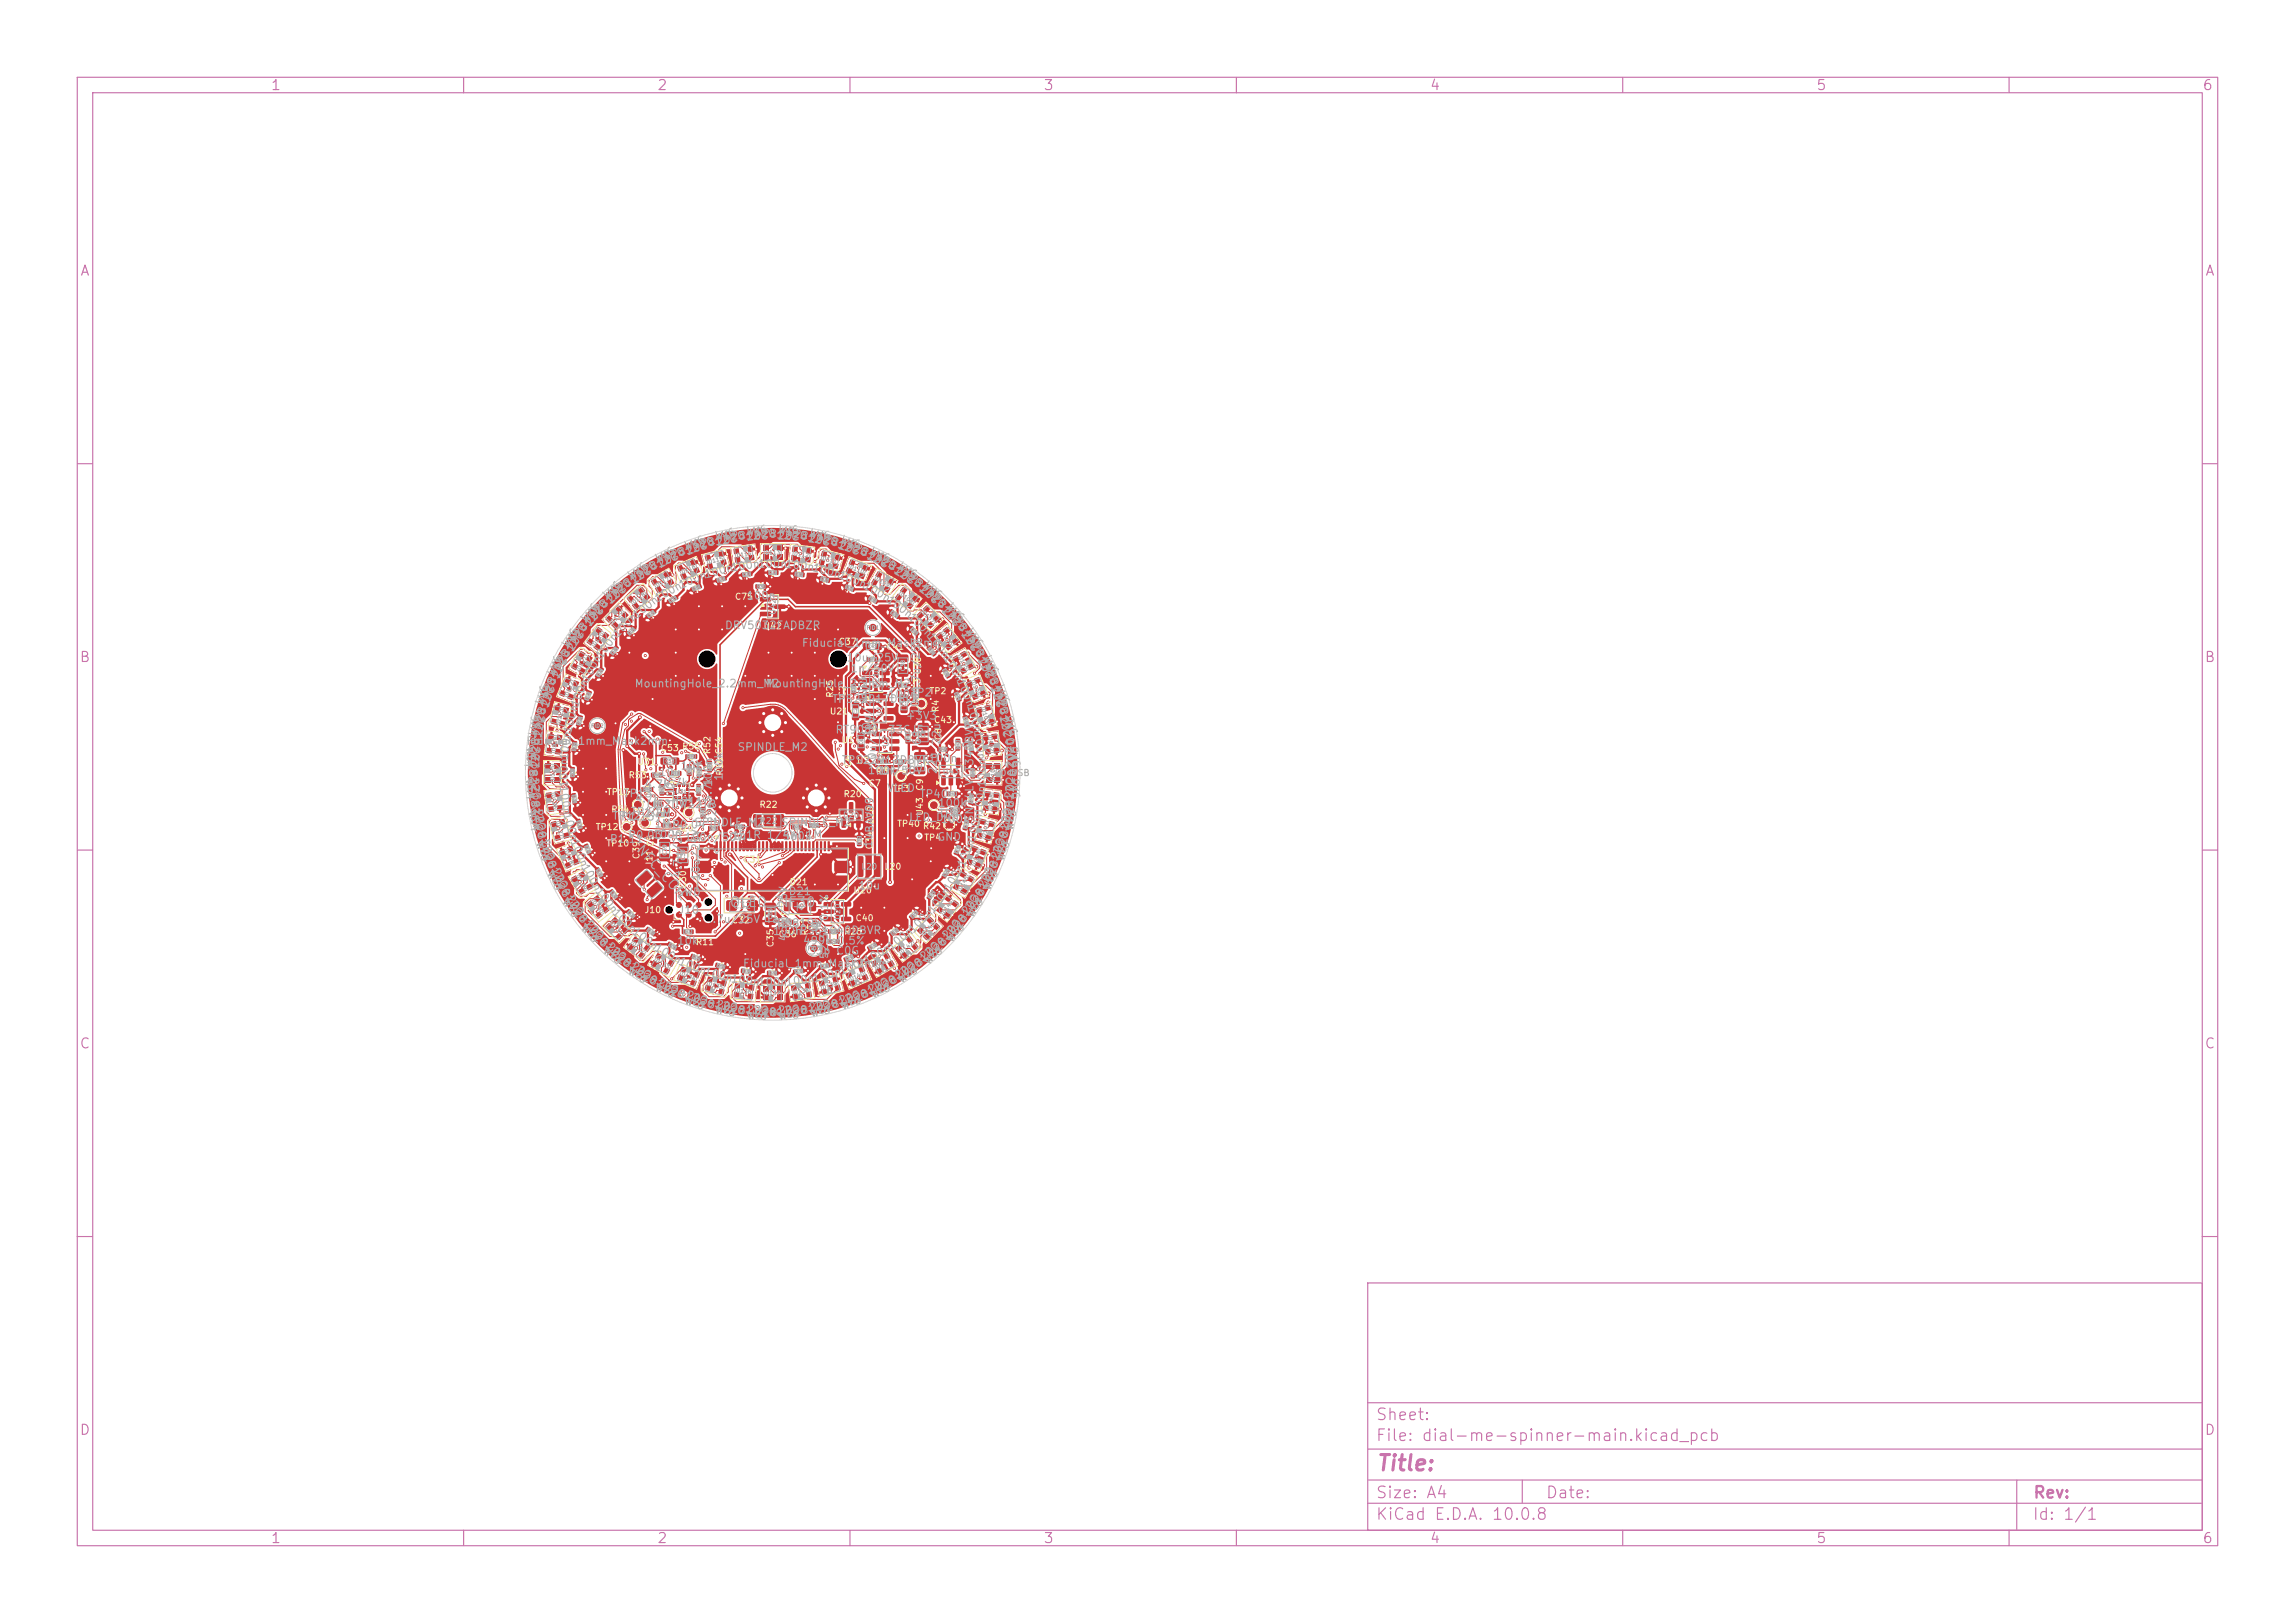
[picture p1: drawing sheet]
<svg xmlns="http://www.w3.org/2000/svg" width="297mm" height="210mm" viewBox="0 0 297 210" stroke-linecap="round" stroke-linejoin="round" font-family="sans-serif">
<defs><g id="words">
<text font-size="2" fill="#c872ab" x="178" y="190.8">Title:</text>
<g font-size="1.5" fill="#c872ab">
<text x="178" y="184.1">Sheet:</text>
<text x="178" y="186.8">File: dial-me-spinner-main.kicad_pcb</text>
<text x="178" y="197">KiCad E.D.A. 10.0.8</text>
<text x="178" y="194.2">Size: A4</text>
<text x="200" y="194.2">Date:</text>
<text x="263" y="197">Id: 1/1</text>
<text x="263" y="194.2">Rev:</text>
</g>
<g font-size="1.3" fill="#c872ab">
<text x="35" y="12">1</text>
<text x="85" y="12">2</text>
<text x="135" y="12">3</text>
<text x="185" y="12">4</text>
<text x="235" y="12">5</text>
<text x="285" y="12">6</text>
<text x="10.3" y="36">A</text>
<text x="285.3" y="36">A</text>
<text x="10.2" y="86">B</text>
<text x="285.2" y="86">B</text>
<text x="10.2" y="136">C</text>
<text x="285.2" y="136">C</text>
<text x="10.2" y="186">D</text>
<text x="285.2" y="186">D</text>
<text x="35" y="200">1</text>
<text x="85" y="200">2</text>
<text x="135" y="200">3</text>
<text x="185" y="200">4</text>
<text x="235" y="200">5</text>
<text x="285" y="200">6</text>
</g>
<g font-size="1.3" fill="#afafaf">
<text x="81.9" y="110.1" transform="rotate(48 81.9 110.1)">NFC_COIL</text>
<text x="94.3" y="117.7">OLED_ZIF30</text>
</g>
<g font-size="1" fill="#afafaf">
<text x="88.6" y="71.4" transform="rotate(-8 88.6 71.4)">WS2812C-2020-V6</text>
<text x="92.4" y="70.1">WS2812C-2020-V6</text>
<text x="96.4" y="69.4" transform="rotate(7 96.4 69.4)">WS2812C-2020-V6</text>
<text x="100.4" y="69.1" transform="rotate(15 100.4 69.1)">WS2812C-2020-V6</text>
<text x="104.4" y="69.5" transform="rotate(22 104.4 69.5)">WS2812C-2020-V6</text>
<text x="108.4" y="70.3" transform="rotate(30 108.4 70.3)">WS2812C-2020-V6</text>
<text x="112.1" y="71.7" transform="rotate(37 112.1 71.7)">WS2812C-2020-V6</text>
<text x="78.4" y="77.9" transform="rotate(-30 78.4 77.9)">WS2812C-2020-V6</text>
<text x="84.9" y="73" transform="rotate(-15 84.9 73)">WS2812C-2020-V6</text>
<text x="88.1" y="76.5" transform="rotate(-23 88.1 76.5)">100n</text>
<text x="91.3" y="75.1" transform="rotate(-15 91.3 75.1)">100n</text>
<text x="94.6" y="74.2" transform="rotate(-8 94.6 74.2)">100n</text>
<text x="96.5" y="77.8">100n</text>
<text x="98" y="73.7">100n</text>
<text x="101.5" y="73.7" transform="rotate(7 101.5 73.7)">100n</text>
<text x="104.9" y="74.1" transform="rotate(15 104.9 74.1)">100n</text>
<text x="108.2" y="75" transform="rotate(22 108.2 75)">100n</text>
<text x="111.4" y="76.2" transform="rotate(30 111.4 76.2)">100n</text>
<text x="114.4" y="77.9" transform="rotate(37 114.4 77.9)">100n</text>
<text x="115.8" y="73.5" transform="rotate(45 115.8 73.5)">WS2812C-2020-V6</text>
<text x="119.1" y="75.8" transform="rotate(52 119.1 75.8)">WS2812C-2020-V6</text>
<text x="75.8" y="80.9" transform="rotate(-38 75.8 80.9)">WS2812C-2020-V6</text>
<text x="80" y="82.8" transform="rotate(-45 80 82.8)">100n</text>
<text x="82.4" y="80.4" transform="rotate(-38 82.4 80.4)">100n</text>
<text x="85.1" y="78.2" transform="rotate(-30 85.1 78.2)">100n</text>
<text x="93.7" y="81.7">DRV5032FADBZR</text>
<text x="103.7" y="83.9">Fiducial_1mm_Mask2mm</text>
<text x="117.2" y="80" transform="rotate(45 117.2 80)">100n</text>
<text x="119.6" y="82.4" transform="rotate(52 119.6 82.4)">100n</text>
<text x="122.1" y="78.4" transform="rotate(60 122.1 78.4)">WS2812C-2020-V6</text>
<text x="124.7" y="81.5" transform="rotate(67 124.7 81.5)">WS2812C-2020-V6</text>
<text x="71.7" y="87.9" transform="rotate(-53 71.7 87.9)">WS2812C-2020-V6</text>
<text x="73.5" y="84.2" transform="rotate(-45 73.5 84.2)">WS2812C-2020-V6</text>
<text x="76.2" y="88.6" transform="rotate(-60 76.2 88.6)">100n</text>
<text x="77.9" y="85.6" transform="rotate(-53 77.9 85.6)">100n</text>
<text x="82" y="89.2">MountingHole_2.2mm_M2</text>
<text x="90.4" y="86">H5</text>
<text x="99" y="89.2">MountingHole_2.2mm_M2</text>
<text x="107.4" y="86">H410u/25V</text>
<text x="110" y="87.2">1n/50V</text>
<text x="121.8" y="85.1" transform="rotate(60 121.8 85.1)">100n</text>
<text x="123.5" y="88.1" transform="rotate(67 123.5 88.1)">100n</text>
<text x="127" y="84.9" transform="rotate(75 127 84.9)">WS2812C-2020-V6</text>
<text x="128.6" y="88.6" transform="rotate(82 128.6 88.6)">WS2812C-2020-V6</text>
<text x="69.5" y="95.6" transform="rotate(-68 69.5 95.6)">WS2812C-2020-V6</text>
<text x="70.3" y="91.6" transform="rotate(-60 70.3 91.6)">WS2812C-2020-V6</text>
<text x="74.1" y="95.1" transform="rotate(-75 74.1 95.1)">100n</text>
<text x="75" y="91.8" transform="rotate(-68 75 91.8)">100n</text>
<text x="98.9" y="94.3">H1</text>
<text x="107.6" y="91.2">TPS22917DBVR</text>
<text x="108" y="95.2">RT9080-33GJ5</text>
<text x="112.4" y="91" transform="rotate(-90 112.4 91)">100k</text>
<text x="112.9" y="95.4" transform="rotate(-90 112.9 95.4)">10u/25V</text>
<text x="114.8" y="90.6">100n</text>
<text x="117.1" y="93.4">+3V3</text>
<text x="117.8" y="90.4">TP2</text>
<text x="119.2" y="92.6" transform="rotate(-90 119.2 92.6)">10u4.7u/25V</text>
<text x="124.9" y="91.3" transform="rotate(75 124.9 91.3)">100n</text>
<text x="125.8" y="94.6" transform="rotate(82 125.8 94.6)">100n</text>
<text x="67.6" y="100.8" transform="rotate(75 67.6 100.8)">WS2812C-2020-V6</text>
<text x="67.8" y="96.6" transform="rotate(82 67.8 96.6)">WS2812C-2020-V6</text>
<text x="68" y="96.6">Fiducial_1mm_Mask2mm</text>
<text x="69.1" y="99.6" transform="rotate(-75 69.1 99.6)">WS2812C-2020-V6</text>
<text x="72.1" y="101.7" transform="rotate(82 72.1 101.7)">100n</text>
<text x="73.7" y="98.5" transform="rotate(-83 73.7 98.5)">100n</text>
<text x="73.7" y="102" transform="rotate(-90 73.7 102)">100n</text>
<text x="85.2" y="100.7">10u</text>
<text x="88" y="99.8">10k</text>
<text x="91.1" y="101.1" transform="rotate(-90 91.1 101.1)">47k</text>
<text x="92.4" y="101.9" transform="rotate(-90 92.4 101.9)">100n</text>
<text x="93.8" y="101.1" transform="rotate(-90 93.8 101.1)">100k</text>
<text x="95.4" y="97.4">SPINDLE_M2</text>
<text x="108.8" y="99.1">TPS22917DBVR100n</text>
<text x="112.2" y="100.4">100k</text>
<text x="113.6" y="100.5">1n/50V</text>
<text x="113.6" y="99.4" transform="rotate(-90 113.6 99.4)">10u/25V</text>
<text x="115.2" y="99.7">TP3</text>
<text x="119.4" y="96.5" transform="rotate(-90 119.4 96.5)">68</text>
<text x="121.5" y="100.3" transform="rotate(-90 121.5 100.3)">22u</text>
<text x="121.9" y="96.5" transform="rotate(-90 121.9 96.5)">22u</text>
<text x="125.9" y="96.9" transform="rotate(-90 125.9 96.9)">0</text>
<text x="127.8" y="102" transform="rotate(-90 127.8 102)">100n</text>
<text x="68" y="105.1" transform="rotate(67 68 105.1)">WS2812C-2020-V6</text>
<text x="69.4" y="103.6" transform="rotate(-83 69.4 103.6)">WS2812C-2020-V6</text>
<text x="70.1" y="107.6" transform="rotate(-90 70.1 107.6)">WS2812C-2020-V6</text>
<text x="72.6" y="105.3" transform="rotate(75 72.6 105.3)">100n</text>
<text x="79.2" y="106.3">TP12</text>
<text x="80.3" y="106.4">P1.13</text>
<text x="80.6" y="103.4">TP13</text>
<text x="81.5" y="105.8">TP10</text>
<text x="82.1" y="104.1">4.7k</text>
<text x="83.2" y="106">2.2M</text>
<text x="83.3" y="102.2">4.7k</text>
<text x="83.6" y="104.8">LIS2DW12TR</text>
<text x="84.6" y="107.3">1MP0.04</text>
<text x="85.7" y="102">4.7k</text>
<text x="87.2" y="104.4">TP11</text>
<text x="87.6" y="104.2" transform="rotate(-90 87.6 104.2)">100n</text>
<text x="89.7" y="107.2">SPINDLE_M2</text>
<text x="92.3" y="103.9" transform="rotate(-90 92.3 103.9)">4.7k</text>
<text x="92.9" y="106.7" transform="rotate(-90 92.9 106.7)">220</text>
<text x="93.3" y="104">H2</text>
<text x="101" y="107.2">SPINDLE_M2</text>
<text x="104.5" y="104">H3</text>
<text x="114.7" y="102.7">VLED</text>
<text x="117.6" y="106.5">LED_D48</text>
<text x="118.9" y="103.5">TP40</text>
<text x="121.3" y="104.6">100k</text>
<text x="121.4" y="106">TP4</text>
<text x="121.7" y="106.7">100k</text>
<text x="126.2" y="106.5" transform="rotate(-90 126.2 106.5)">SN74LV1T34DBVR</text>
<text x="127.3" y="105.6" transform="rotate(-83 127.3 105.6)">100n</text>
<text x="131.5" y="107.6" transform="rotate(-90 131.5 107.6)">WS2812C-2020-V6</text>
<text x="70.4" y="113.2" transform="rotate(52 70.4 113.2)">WS2812C-2020-V6</text>
<text x="73.5" y="108.8" transform="rotate(67 73.5 108.8)">100n</text>
<text x="74.9" y="112.2" transform="rotate(60 74.9 112.2)">100n</text>
<text x="78.8" y="109.3">P1.11</text>
<text x="81.2" y="108.8">P0.03</text>
<text x="84.3" y="108.7">100n</text>
<text x="88.5" y="113.6" transform="rotate(-90 88.5 113.6)">4.7u/25V</text>
<text x="88.5" y="109.1">100n/50V</text>
<text x="94.7" y="108.9">1u</text>
<text x="95.5" y="108.8">51R 1/4W</text>
<text x="101.2" y="108.9">560k</text>
<text x="104.2" y="108.7">1M</text>
<text x="113.1" y="109.8" transform="rotate(-90 113.1 109.8)">1uBAV99</text>
<text x="121.2" y="109">GND</text>
<text x="125" y="112.5" transform="rotate(-68 125 112.5)">100n</text>
<text x="126.4" y="109.1" transform="rotate(-75 126.4 109.1)">100n</text>
<text x="130.3" y="111.6" transform="rotate(-83 130.3 111.6)">WS2812C-2020-V6</text>
<text x="72.4" y="116.9" transform="rotate(45 72.4 116.9)">WS2812C-2020-V6</text>
<text x="76.7" y="115.4" transform="rotate(52 76.7 115.4)">100n</text>
<text x="78.9" y="118.3" transform="rotate(45 78.9 118.3)">100n</text>
<text x="87.5" y="116.2">SWD</text>
<text x="87.7" y="118.5">J10</text>
<text x="90.8" y="114" transform="rotate(-90 90.8 114)">10u/25V</text>
<text x="91.2" y="119.7">4.7u/25V Ta</text>
<text x="102" y="116.1">D21</text>
<text x="111" y="115.3">10u</text>
<text x="120.9" y="118.5" transform="rotate(-53 120.9 118.5)">100n</text>
<text x="123.1" y="115.6" transform="rotate(-60 123.1 115.6)">100n</text>
<text x="126.2" y="119.1" transform="rotate(-68 126.2 119.1)">WS2812C-2020-V6</text>
<text x="128.4" y="115.5" transform="rotate(-75 128.4 115.5)">WS2812C-2020-V6</text>
<text x="74.8" y="120.4" transform="rotate(37 74.8 120.4)">WS2812C-2020-V6</text>
<text x="77.7" y="123.4" transform="rotate(30 77.7 123.4)">WS2812C-2020-V6</text>
<text x="81.5" y="120.9" transform="rotate(37 81.5 120.9)">100n</text>
<text x="84.4" y="123.1" transform="rotate(30 84.4 123.1)">100n</text>
<text x="87.5" y="125" transform="rotate(22 87.5 125)">100n</text>
<text x="87.5" y="122.5">10k</text>
<text x="96.1" y="125.4">Fiducial_1mm_Mask2mm</text>
<text x="99.9" y="121.2">100n</text>
<text x="100.4" y="120.2">B5819W</text>
<text x="102.1" y="121.9" transform="rotate(-90 102.1 121.9)">4.7u/25V</text>
<text x="102.6" y="121.1">TPS61040DBVR</text>
<text x="103.8" y="122.5">499k 0.5%</text>
<text x="104.6" y="123.8">33p C0G</text>
<text x="107.4" y="124.2" transform="rotate(-90 107.4 124.2)">52.3k 0.1%</text>
<text x="112.2" y="125.1" transform="rotate(-30 112.2 125.1)">100n</text>
<text x="115.4" y="123.3" transform="rotate(-38 115.4 123.3)">100n</text>
<text x="118.3" y="121.1" transform="rotate(-45 118.3 121.1)">100n</text>
<text x="120.4" y="125.2" transform="rotate(-53 120.4 125.2)">WS2812C-2020-V6</text>
<text x="123.4" y="122.3" transform="rotate(-60 123.4 122.3)">WS2812C-2020-V6</text>
<text x="80.9" y="126.2" transform="rotate(22 80.9 126.2)">WS2812C-2020-V6</text>
<text x="84.5" y="128.4" transform="rotate(15 84.5 128.4)">WS2812C-2020-V6</text>
<text x="88.4" y="130.3" transform="rotate(7 88.4 130.3)">WS2812C-2020-V6</text>
<text x="90.9" y="126.4" transform="rotate(15 90.9 126.4)">100n</text>
<text x="92.4" y="131.5">WS2812C-2020-V6</text>
<text x="94.4" y="127.3" transform="rotate(7 94.4 127.3)">100n</text>
<text x="98" y="127.8">100n</text>
<text x="101.7" y="127.9" transform="rotate(-8 101.7 127.9)">100n</text>
<text x="105.3" y="127.4" transform="rotate(-15 105.3 127.4)">100n</text>
<text x="108.8" y="126.5" transform="rotate(-23 108.8 126.5)">100n</text>
<text x="109.1" y="131" transform="rotate(-30 109.1 131)">WS2812C-2020-V6</text>
<text x="113.2" y="129.6" transform="rotate(-38 113.2 129.6)">WS2812C-2020-V6</text>
<text x="116.9" y="127.6" transform="rotate(-45 116.9 127.6)">WS2812C-2020-V6</text>
<text x="96.6" y="132.2" transform="rotate(-8 96.6 132.2)">WS2812C-2020-V6</text>
<text x="100.8" y="132.4" transform="rotate(-15 100.8 132.4)">WS2812C-2020-V6</text>
<text x="105.1" y="132" transform="rotate(-23 105.1 132)">WS2812C-2020-V6</text>
</g>
<g font-size=".8" fill="#f2eda1">
<text x="95" y="77.8">C75</text>
<text x="98.7" y="81.6">U42</text>
<text x="108.5" y="83.6">C37</text>
<text x="114.6" y="84.3">C41</text>
<text x="119.3" y="89.4" transform="rotate(-90 119.3 89.4)">C3 C38</text>
<text x="107.3" y="92.6">U21</text>
<text x="108" y="90.4" transform="rotate(-90 108 90.4)">R25</text>
<text x="109.6" y="90.3" transform="rotate(-90 109.6 90.3)">C2</text>
<text x="120.2" y="90">TP2</text>
<text x="120.8" y="93.8">C43</text>
<text x="121.7" y="92.2" transform="rotate(-90 121.7 92.2)">R4</text>
<text x="122" y="95.8" transform="rotate(-90 122 95.8)">C8</text>
<text x="81.3" y="100.9">R53</text>
<text x="82.4" y="99.2">U31</text>
<text x="85.4" y="97.4">C53</text>
<text x="88.2" y="97.2">R55</text>
<text x="92.1" y="97.7" transform="rotate(-90 92.1 97.7)">R52</text>
<text x="93.8" y="100.4" transform="rotate(-90 93.8 100.4)">R56 C54</text>
<text x="108.8" y="96.4">U1</text>
<text x="110.3" y="99.4" transform="rotate(-90 110.3 99.4)">C6</text>
<text x="110.8" y="99">U2</text>
<text x="112.3" y="101.9">C7</text>
<text x="113.3" y="100.4">R3</text>
<text x="77" y="107.6">TP12</text>
<text x="78.5" y="103.1">TP13</text>
<text x="79" y="105.3">R54</text>
<text x="87.5" y="107.8">J20</text>
<text x="98.2" y="104.7">R22</text>
<text x="109.1" y="103.3">R20</text>
<text x="113.2" y="106.7" transform="rotate(-90 113.2 106.7)">D20</text>
<text x="115.5" y="102.7">TP3</text>
<text x="116" y="107.2">TP40</text>
<text x="119.4" y="107.5">R42</text>
<text x="119.6" y="105.6" transform="rotate(-90 119.6 105.6)">U43</text>
<text x="119.6" y="102.4" transform="rotate(-90 119.6 102.4)">C9</text>
<text x="78.4" y="109.7">TP10</text>
<text x="82.9" y="111.2" transform="rotate(-90 82.9 111.2)">C39</text>
<text x="84.6" y="112.2" transform="rotate(-90 84.6 112.2)">J11 C5</text>
<text x="96.1" y="111.8">C31</text>
<text x="113.1" y="110" transform="rotate(-90 113.1 110)">C34</text>
<text x="114.4" y="112.7">L20</text>
<text x="119.5" y="109">TP4</text>
<text x="83.3" y="118.3">J10</text>
<text x="89" y="115" transform="rotate(-90 89 115)">C30</text>
<text x="94.6" y="119.7">C32</text>
<text x="102.1" y="114.7">D21</text>
<text x="110.4" y="115.8">U20</text>
<text x="110.6" y="119.4">C40</text>
<text x="90" y="122.5">R11</text>
<text x="100.3" y="122.6" transform="rotate(-90 100.3 122.6)">C35</text>
<text x="100.7" y="121.5">C36</text>
<text x="104.8" y="121.1" transform="rotate(-90 104.8 121.1)">R27</text>
<text x="109.2" y="121.1">R26</text>
</g>
<g font-size=".8" fill="#afafaf">
<text x="128.7" y="100.6">θ0 USB</text>
<text x="98.2" y="106.8">R22</text>
<text x="111.4" y="112.7">L20</text>
<text x="94.8" y="117.8">C32</text>
<text x="98.7" y="131.6">ENC</text>
</g>
<g font-size=".7" fill="#afafaf">
<text x="100.5" y="79.6" transform="rotate(-90 100.5 79.6)">U42</text>
<text x="113.9" y="89.2" transform="rotate(-90 113.9 89.2)">U21</text>
<text x="114.4" y="92.8" transform="rotate(-90 114.4 92.8)">U1</text>
<text x="115.2" y="96.7" transform="rotate(-90 115.2 96.7)">U2</text>
<text x="121.9" y="100.4">U43</text>
<text x="109" y="106">D20</text>
<text x="108.9" y="119.1" transform="rotate(-90 108.9 119.1)">U20</text>
</g>
<g font-size=".5" fill="#afafaf">
<text x="99" y="71.9">D113</text>
<text x="102.7" y="72" transform="rotate(7 102.7 72)">D112</text>
<text x="85.1" y="76.2" transform="rotate(-30 85.1 76.2)">D117</text>
<text x="88.3" y="74.4" transform="rotate(-23 88.3 74.4)">D116</text>
<text x="91.7" y="73.1" transform="rotate(-15 91.7 73.1)">D115</text>
<text x="95.3" y="72.3" transform="rotate(-8 95.3 72.3)">D114</text>
<text x="106.3" y="72.6" transform="rotate(15 106.3 72.6)">D111</text>
<text x="109.8" y="73.6" transform="rotate(22 109.8 73.6)">D110</text>
<text x="113.2" y="75.1" transform="rotate(30 113.2 75.1)">D109</text>
<text x="116.3" y="77.1" transform="rotate(37 116.3 77.1)">D108</text>
<text x="77.1" y="83.7" transform="rotate(-53 77.1 83.7)">D120</text>
<text x="79.4" y="80.8" transform="rotate(-45 79.4 80.8)">D119</text>
<text x="82.1" y="78.3" transform="rotate(-38 82.1 78.3)">D118</text>
<text x="112.1" y="81.6">FID1</text>
<text x="119.2" y="79.4" transform="rotate(45 119.2 79.4)">D107</text>
<text x="121.7" y="82.1" transform="rotate(52 121.7 82.1)">D106</text>
<text x="75.1" y="86.8" transform="rotate(-60 75.1 86.8)">D121</text>
<text x="117.2" y="86.9" transform="rotate(-90 117.2 86.9)">C38</text>
<text x="123.8" y="85.1" transform="rotate(60 123.8 85.1)">D105</text>
<text x="125.6" y="88.3" transform="rotate(67 125.6 88.3)">D104</text>
<text x="72.6" y="93.7" transform="rotate(-75 72.6 93.7)">D123</text>
<text x="73.6" y="90.2" transform="rotate(-68 73.6 90.2)">D122</text>
<text x="76.4" y="94.3">FID2</text>
<text x="119.9" y="95.5" transform="rotate(-90 119.9 95.5)">C8</text>
<text x="126.9" y="91.7" transform="rotate(75 126.9 91.7)">D103</text>
<text x="127.7" y="95.3" transform="rotate(82 127.7 95.3)">D102</text>
<text x="71.9" y="101" transform="rotate(-90 71.9 101)">D125</text>
<text x="72" y="97.3" transform="rotate(-83 72 97.3)">D124</text>
<text x="119.4" y="99.3" transform="rotate(-90 119.4 99.3)">C9</text>
<text x="128.9" y="101" transform="rotate(-90 128.9 101)">D101</text>
<text x="71.2" y="102.8" transform="rotate(82 71.2 102.8)">D126</text>
<text x="71.8" y="106.5" transform="rotate(75 71.8 106.5)">D127</text>
<text x="87.4" y="102.8">U31</text>
<text x="128.5" y="104.8" transform="rotate(-83 128.5 104.8)">D148</text>
<text x="72.9" y="110.1" transform="rotate(67 72.9 110.1)">D128</text>
<text x="74.5" y="113.6" transform="rotate(60 74.5 113.6)">D129</text>
<text x="86.4" y="110.8" transform="rotate(-90 86.4 110.8)">C39</text>
<text x="88.8" y="111.4" transform="rotate(-90 88.8 111.4)">C30</text>
<text x="126.3" y="112" transform="rotate(-68 126.3 112)">D146</text>
<text x="127.6" y="108.5" transform="rotate(-75 127.6 108.5)">D147</text>
<text x="76.5" y="116.8" transform="rotate(52 76.5 116.8)">D130</text>
<text x="78.9" y="119.7" transform="rotate(45 78.9 119.7)">D131</text>
<text x="100.1" y="119" transform="rotate(-90 100.1 119)">C35</text>
<text x="122.3" y="118.4" transform="rotate(-53 122.3 118.4)">D144</text>
<text x="124.5" y="115.3" transform="rotate(-60 124.5 115.3)">D145</text>
<text x="81.6" y="122.3" transform="rotate(37 81.6 122.3)">D132</text>
<text x="84.7" y="124.5" transform="rotate(30 84.7 124.5)">D133</text>
<text x="104.5" y="123.1">FID3</text>
<text x="113.6" y="125.5" transform="rotate(-30 113.6 125.5)">D141</text>
<text x="116.8" y="123.5" transform="rotate(-38 116.8 123.5)">D142</text>
<text x="119.7" y="121.1" transform="rotate(-45 119.7 121.1)">D143</text>
<text x="88" y="126.3" transform="rotate(22 88 126.3)">D134</text>
<text x="91.5" y="127.6" transform="rotate(15 91.5 127.6)">D135</text>
<text x="95.2" y="128.5" transform="rotate(7 95.2 128.5)">D136</text>
<text x="99" y="128.9">D137</text>
<text x="102.8" y="128.8" transform="rotate(-8 102.8 128.8)">D138</text>
<text x="106.5" y="128.2" transform="rotate(-15 106.5 128.2)">D139</text>
<text x="110.1" y="127.1" transform="rotate(-23 110.1 127.1)">D140</text>
</g>
<g font-size=".4" fill="#afafaf">
<text x="112.3" y="84">C41</text>
<text x="111" y="92.4" transform="rotate(-90 111 92.4)">C2</text>
<text x="117.3" y="91.5" transform="rotate(-90 117.3 91.5)">C3</text>
<text x="86.1" y="98.8">C53</text>
<text x="111.7" y="96.4" transform="rotate(-90 111.7 96.4)">C6</text>
</g>
<g font-size=".3" fill="#afafaf">
<text x="89.7" y="76.4" transform="rotate(-23 89.7 76.4)">C116</text>
<text x="92.9" y="75.3" transform="rotate(-15 92.9 75.3)">C115</text>
<text x="98.1" y="76.1">C75</text>
<text x="99.5" y="74.3">C113</text>
<text x="106.2" y="75" transform="rotate(15 106.2 75)">C111</text>
<text x="109.4" y="76.1" transform="rotate(22 109.4 76.1)">C110</text>
<text x="81.5" y="82.2" transform="rotate(-45 81.5 82.2)">C119</text>
<text x="115.2" y="79.3" transform="rotate(37 115.2 79.3)">C108</text>
<text x="117.8" y="81.5" transform="rotate(45 117.8 81.5)">C107</text>
<text x="79.3" y="84.8" transform="rotate(-53 79.3 84.8)">C120</text>
<text x="110.7" y="89.5" transform="rotate(-90 110.7 89.5)">R25</text>
<text x="112.5" y="85.5">C37</text>
<text x="116.5" y="88.8">C4</text>
<text x="123.6" y="89.7" transform="rotate(67 123.6 89.7)">C104</text>
<text x="75" y="93.8" transform="rotate(-75 75 93.8)">C123</text>
<text x="76.1" y="90.6" transform="rotate(-68 76.1 90.6)">C122</text>
<text x="117.7" y="95.7" transform="rotate(-90 117.7 95.7)">R4</text>
<text x="124.7" y="92.9" transform="rotate(75 124.7 92.9)">C103</text>
<text x="74.3" y="100.5" transform="rotate(-90 74.3 100.5)">C125</text>
<text x="84.6" y="100.5">R53</text>
<text x="87" y="100.3">R51</text>
<text x="89.1" y="98.1">R55</text>
<text x="89.4" y="100.1" transform="rotate(-90 89.4 100.1)">R52</text>
<text x="90.7" y="100.3" transform="rotate(-90 90.7 100.3)">C54</text>
<text x="92" y="99.6" transform="rotate(-90 92 99.6)">R56</text>
<text x="113.9" y="98.7">R3</text>
<text x="116.3" y="98.7">C7</text>
<text x="121.6" y="97.1">C43</text>
<text x="124.2" y="96.8" transform="rotate(-90 124.2 96.8)">R43</text>
<text x="126.1" y="100.5" transform="rotate(-90 126.1 100.5)">C101</text>
<text x="74.7" y="106.3" transform="rotate(75 74.7 106.3)">C127</text>
<text x="83.4" y="102.3">R54</text>
<text x="84.8" y="104.2">R1</text>
<text x="85.5" y="105.6">R2</text>
<text x="85.8" y="102.6" transform="rotate(-90 85.8 102.6)">C52</text>
<text x="86.1" y="107">C5</text>
<text x="90.6" y="102.6" transform="rotate(-90 90.6 102.6)">R50</text>
<text x="91.2" y="105.6" transform="rotate(-90 91.2 105.6)">R40</text>
<text x="92" y="107.3">C31</text>
<text x="95.3" y="107.2">C33</text>
<text x="102.7" y="107.2">R21</text>
<text x="105" y="107">R20</text>
<text x="122.8" y="102.9">R41</text>
<text x="123.2" y="105">R42</text>
<text x="125.1" y="107.2" transform="rotate(-75 125.1 107.2)">C147</text>
<text x="75.7" y="109.5" transform="rotate(67 75.7 109.5)">C128</text>
<text x="111.4" y="109.1" transform="rotate(-90 111.4 109.1)">C34</text>
<text x="123.9" y="110.5" transform="rotate(-68 123.9 110.5)">C146</text>
<text x="81.2" y="118.1" transform="rotate(45 81.2 118.1)">C131</text>
<text x="101.5" y="119.5">C36</text>
<text x="118.1" y="118.8" transform="rotate(-45 118.1 118.8)">C143</text>
<text x="120.4" y="116.3" transform="rotate(-53 120.4 116.3)">C144</text>
<text x="83.7" y="120.4" transform="rotate(37 83.7 120.4)">C132</text>
<text x="88.6" y="120.8">R11</text>
<text x="89.5" y="123.9" transform="rotate(22 89.5 123.9)">C134</text>
<text x="92.8" y="125.1" transform="rotate(15 92.8 125.1)">C135</text>
<text x="105.7" y="120.3" transform="rotate(-90 105.7 120.3)">R27</text>
<text x="106.3" y="125.3" transform="rotate(-15 106.3 125.3)">C139</text>
<text x="107.5" y="120.7">R26</text>
<text x="107.5" y="122">C40</text>
<text x="109.5" y="124.3" transform="rotate(-23 109.5 124.3)">C140</text>
<text x="99.5" y="126.1">C137</text>
</g>
<g font-size=".2" fill="#afafaf">
<text x="86.7" y="78" transform="rotate(-30 86.7 78)">C117</text>
<text x="96.1" y="74.6" transform="rotate(-8 96.1 74.6)">C114</text>
<text x="102.9" y="74.4" transform="rotate(7 102.9 74.4)">C112</text>
<text x="112.4" y="77.5" transform="rotate(30 112.4 77.5)">C109</text>
<text x="83.9" y="79.9" transform="rotate(-38 83.9 79.9)">C118</text>
<text x="120.1" y="83.9" transform="rotate(52 120.1 83.9)">C106</text>
<text x="77.5" y="87.6" transform="rotate(-60 77.5 87.6)">C121</text>
<text x="122" y="86.7" transform="rotate(60 122 86.7)">C105</text>
<text x="74.4" y="97.1" transform="rotate(-83 74.4 97.1)">C124</text>
<text x="125.4" y="96.1" transform="rotate(82 125.4 96.1)">C102</text>
<text x="74.1" y="102.9" transform="rotate(82 74.1 102.9)">C126</text>
<text x="125.8" y="103.9" transform="rotate(-83 125.8 103.9)">C148</text>
<text x="77.2" y="112.6" transform="rotate(60 77.2 112.6)">C129</text>
<text x="122.3" y="113.5" transform="rotate(-60 122.3 113.5)">C145</text>
<text x="79" y="115.5" transform="rotate(52 79 115.5)">C130</text>
<text x="86.5" y="122.3" transform="rotate(30 86.5 122.3)">C133</text>
<text x="96.1" y="125.8" transform="rotate(7 96.1 125.8)">C136</text>
<text x="102.9" y="125.9" transform="rotate(-8 102.9 125.9)">C138</text>
<text x="112.6" y="122.8" transform="rotate(-30 112.6 122.8)">C141</text>
<text x="115.5" y="121" transform="rotate(-38 115.5 121)">C142</text>
</g>
</g></defs>
<g fill="none" stroke="#c872ab" stroke-width=".15">
<path d="M10 10h277v190h-277zM12 12h273v186h-273zM60 10v2M110 10v2M160 10v2M210 10v2M260 10v2M10 60h2M285 60h2M10 110h2M285 110h2M10 160h2"/>
<path d="M177 166h108v32h-108zM285 160h2M60 198v2M110 198v2M160 198v2M177 194.5h108M177 191.5h108M177 187.5h108M177 181.5h108M197 191.5v3M210 198v2M260 198v2"/>
<path d="M261 191.5v6.5"/>
</g>
<g fill="#c83434">
<path d="M85 105.1h.5v.6h-.5z"/>
<path d="M86 105.1h.5v.6h-.5z"/>
<path d="M115.8 98.3h.5v.5h-.5z"/>
<path d="M116.8 98.3h.5v.5h-.5z"/>
<path d="M115.1 120.7l.4-.2 .2 .3v.2l-.4 .2-.3-.4z"/>
<path d="M115.8 120.1l.4-.2 .3 .3v.2l-.4 .2-.3-.4z"/>
<path d="M93.5 74.6l.4-.1 .2 .6-.5 .1-.2-.4z"/>
<path d="M92.6 74.9l.4-.1 .1 .5-.4 .1-.2-.4z"/>
<path d="M90.2 75.7l.4-.2 .3 .5-.5 .2-.2-.4z"/>
<path d="M89.4 76.1l.4-.2 .2 .5-.5 .2-.2-.4z"/>
<path d="M71.7 98.7h.7v.7h-.7z"/>
<path d="M70.6 98.7h.7v.7h-.7z"/>
<path d="M70.6 100.6h.7v.7h-.7z"/>
<path d="M71.7 100.6h.7v.7h-.7z"/>
<path d="M87.2 101.5h.4v.4h-.4z"/>
<path d="M87.2 102h.4v.4h-.4z"/>
<path d="M87.2 102.5h.4v.4h-.4z"/>
<path d="M87.2 103h.4v.4h-.4z"/>
<path d="M87.7 103h.4v.4h-.4z"/>
<path d="M88.2 103h.4v.4h-.4z"/>
<path d="M88.7 103h.4v.4h-.4z"/>
<path d="M88.7 102.5h.4v.4h-.4z"/>
<path d="M88.7 102h.4v.4h-.4z"/>
<path d="M88.7 101.5h.4v.4h-.4z"/>
<path d="M88.2 101.5h.4v.4h-.4z"/>
<path d="M87.7 101.5h.4v.4h-.4z"/>
<path d="M111 110.8h.6l.1 .1v2.4l-.1 .2h-.4l-.2-.1z"/>
<path d="M113.3 110.8h.6l.1 .1v2.4l-.1 .2h-.4l-.2-.1z"/>
<path d="M112.7 124.5l.6-.3 .4 .6-.6 .3z"/>
<path d="M113.3 125.5l.6-.4 .3 .6-.6 .4z"/>
<path d="M114.8 124.6l.6-.4 .4 .6-.6 .4z"/>
<path d="M114.3 123.6l.6-.3 .3 .6-.6 .3z"/>
<path d="M73.4 109.7l.6-.3 .3 .6-.7 .3z"/>
<path d="M72.3 110.1l.7-.3 .3 .7-.7 .2z"/>
<path d="M73.1 111.8l.6-.3 .3 .6-.7 .3z"/>
<path d="M74.1 111.3l.6-.2 .3 .6-.7 .3z"/>
<path d="M96.9 71.9l.7-.1 .1 .7-.7 .1z"/>
<path d="M96.7 70.8l.7-.1 .1 .7-.7 .1z"/>
<path d="M94.9 71l.7-.1 .1 .7-.7 .1z"/>
<path d="M95.1 72.1l.6-.1 .1 .7-.6 .1z"/>
<path d="M116.2 86.7l.2-.1h1l.2 .2-.1 .6-.2 .2h-1l-.2-.3z"/>
<path d="M116.2 84.8l.2-.1h1l.2 .2-.1 .6-.2 .2h-1l-.2-.3z"/>
<path d="M91.7 106.9h.4v.5h-.4z"/>
<path d="M92.6 106.9h.5v.5h-.5z"/>
<path d="M80.4 79.6l.5-.5 .5 .5-.5 .5z"/>
<path d="M80.1 78.3l.5 .5-.5 .5-.5-.5z"/>
<path d="M78.8 79.6l.5 .5-.5 .5-.5-.5z"/>
<path d="M79.1 80.9l.5-.5 .5 .5-.5 .5z"/>
<path d="M124.2 86.7l.6-.4 .3 .6-.6 .4z"/>
<path d="M125.1 86.1l.6-.3 .4 .6-.6 .3z"/>
<path d="M124.2 84.6l.6-.4 .4 .6-.6 .4z"/>
<path d="M123.3 85.1l.6-.3 .3 .6-.6 .3z"/>
<path d="M90.2 100.2h.5v.4h-.5z"/>
<path d="M90.2 99.2h.5v.5h-.5z"/>
<path d="M123.8 90.4l.5-.2 .2 .4-.5 .3-.2-.4z"/>
<path d="M123.4 89.5l.5-.2 .2 .5-.5 .2-.2-.4z"/>
<path d="M101.5 116.8l.1-.1 .7 .1v.1v1h-.2h-.6l-.1-.2z"/>
<path d="M104.8 116.8l.1-.1 .7 .1v.1v1h-.2h-.6l-.1-.2z"/>
<path d="M114.6 75.8l.6 .3-.3 .6-.6-.3z"/>
<path d="M115.2 74.8l.6 .4-.4 .6-.6-.4z"/>
<path d="M113.6 73.9l.6 .4-.3 .6-.6-.4z"/>
<path d="M113.1 74.9l.6 .3-.4 .6-.6-.3z"/>
<path d="M84.4 103.8h.4v.5h-.4z"/>
<path d="M85.4 103.8h.4v.5h-.4z"/>
<path d="M85.5 98.1l.2-.1 .6 .1 .1 .1-.1 .7-.2 .1-.6-.1v-.2z"/>
<path d="M87.1 98.1l.1-.1 .6 .1 .1 .1-.1 .7-.1 .1-.6-.1-.1-.2z"/>
<path d="M87.1 77.2l.4-.2 .3 .4-.4 .3-.3-.4z"/>
<path d="M86.3 77.6l.4-.1 .3 .4-.4 .3-.3-.4z"/>
<path d="M112.2 85h.5v.6h-.5z"/>
<path d="M113.2 85h.4v.6h-.4z"/>
<path d="M118.3 81.9l.4-.2 .3 .3-.4 .4-.3-.3z"/>
<path d="M117.7 81.3l.3-.3 .3 .3-.3 .4-.3-.2z"/>
<path d="M91.6 126.3l.7 .2-.2 .7-.6-.2z"/>
<path d="M91.4 127.4l.6 .2-.2 .7-.6-.2z"/>
<path d="M93.1 127.9l.7 .1-.2 .7-.7-.2z"/>
<path d="M93.4 126.8l.7 .2-.2 .7-.7-.2z"/>
<path d="M120.5 84.5l.4-.2 .3 .3-.4 .4-.3-.3z"/>
<path d="M119.9 83.7l.4-.2 .3 .4-.4 .3-.3-.3z"/>
<path d="M121.6 117.3l.5 .4-.4 .5-.6-.4z"/>
<path d="M122.4 117.9l.6 .4-.4 .6-.6-.4z"/>
<path d="M123.5 116.5l.6 .4-.4 .5-.6-.4z"/>
<path d="M122.7 115.8l.5 .4-.4 .6-.6-.4z"/>
<path d="M84.3 100h.4v.6h-.4z"/>
<path d="M85.3 100h.4v.6h-.4z"/>
<path d="M72.1 95l.7 .1-.1 .7-.7-.1z"/>
<path d="M71 94.9l.7 .1-.1 .7-.7-.1z"/>
<path d="M70.8 96.7l.7 .1-.1 .7-.7-.1z"/>
<path d="M71.9 96.9l.7 .1-.1 .6h-.7z"/>
<path d="M84.3 79l.4-.2 .2 .3v.2l-.4 .2-.2-.4z"/>
<path d="M83.6 79.6l.3-.2 .3 .3v.2l-.4 .2-.3-.4z"/>
<path d="M124.9 93.6l.4-.1 .2 .4-.6 .2-.1-.4z"/>
<path d="M124.6 92.6l.5-.1 .1 .5-.5 .1-.1-.3z"/>
<path d="M126.8 93.4l.7-.2 .2 .7-.7 .2z"/>
<path d="M127.9 93.1l.6-.2 .2 .7-.7 .2z"/>
<path d="M127.4 91.4l.7-.2 .2 .6-.7 .2z"/>
<path d="M126.3 91.6l.7-.1 .2 .6-.7 .2z"/>
<path d="M105.2 120.2h.6v.4h-.6z"/>
<path d="M105.2 119.1h.6v.5h-.6z"/>
<path d="M71.8 102.4l.7-.1 .1 .7-.7 .1z"/>
<path d="M70.7 102.6l.7-.1 .1 .7-.7 .1z"/>
<path d="M70.9 104.4l.7-.1 .1 .7-.7 .1z"/>
<path d="M72 104.3l.7-.1 .1 .6-.7 .1z"/>
<path d="M74.9 113.1l.6-.4 .3 .6-.6 .4z"/>
<path d="M73.9 113.6l.6-.3 .4 .6-.6 .3z"/>
<path d="M74.8 115.2l.6-.4 .4 .6-.6 .4z"/>
<path d="M75.8 114.6l.6-.3 .3 .6-.6 .3z"/>
<path d="M82.2 121.1l.5 .5-.4 .5-.5-.4z"/>
<path d="M81.5 122l.6 .4-.4 .6-.6-.4z"/>
<path d="M83 123.1l.5 .4-.4 .6-.5-.4z"/>
<path d="M83.6 122.2l.6 .5-.4 .5-.6-.4z"/>
<path d="M88.7 97.6h.5v.6h-.5z"/>
<path d="M89.7 97.6h.5v.6h-.5z"/>
<path d="M122.9 104.5h.4v.6h-.4z"/>
<path d="M123.9 104.5h.4v.6h-.4z"/>
<path d="M79.1 119.1l.5-.5 .5 .5-.5 .5z"/>
<path d="M78.8 119.4l.5 .5-.5 .5-.5-.5z"/>
<path d="M79.6 121.2l.5-.5 .5 .5-.5 .5z"/>
<path d="M80.4 120.4l.5-.5 .5 .5-.5 .5z"/>
<path d="M74.1 95.9h.6l-.1 .5-.5-.1z"/>
<path d="M74 96.8l.6 .1-.1 .5-.5-.1z"/>
<path d="M110.2 75.9h.1l.4 .2-.2 .5-.5-.2z"/>
<path d="M109.3 75.6h.2l.3 .1-.2 .5-.5-.1z"/>
<path d="M92.6 124.6h.2l.3 .1-.1 .5-.5-.1z"/>
<path d="M93.6 124.9l.1-.1 .4 .1-.2 .6-.4-.2z"/>
<path d="M118.8 95.5l.2-.1h1.1l.1 .3v.6l-.2 .1h-1.1l-.1-.2z"/>
<path d="M118.8 93.6l.2-.1h1.1l.1 .3v.6l-.2 .1h-1.1l-.1-.2z"/>
<path d="M90.1 102.5h.6v.4h-.6z"/>
<path d="M90.1 101.5h.6v.4h-.6z"/>
<path d="M72.3 106.1l.7-.2 .2 .7-.7 .2z"/>
<path d="M71.3 106.4l.7-.2 .1 .7-.6 .2z"/>
<path d="M71.7 108.2l.7-.2 .2 .6-.7 .2z"/>
<path d="M72.8 107.9l.7-.2 .2 .7-.7 .1z"/>
<path d="M117.7 77.9l.5 .4-.4 .6-.5-.5z"/>
<path d="M118.3 77l.6 .4-.4 .6-.6-.4z"/>
<path d="M116.9 75.9l.5 .4-.4 .6-.5-.4z"/>
<path d="M116.2 76.8l.6 .4-.4 .6-.6-.5z"/>
<path d="M74.3 88l.7 .3-.3 .6-.6-.3z"/>
<path d="M73.3 87.6l.7 .2-.3 .7-.7-.3z"/>
<path d="M72.6 89.3l.7 .2-.3 .7-.6-.3z"/>
<path d="M73.6 89.7l.7 .3-.3 .6-.6-.3z"/>
<path d="M116.1 88.4h.5v.5h-.5z"/>
<path d="M117 88.4h.5v.5h-.5z"/>
<path d="M115.8 122.7l.6-.5 .4 .6-.6 .4z"/>
<path d="M116.5 123.5l.5-.4 .5 .6-.6 .4z"/>
<path d="M117.9 122.4l.6-.4 .4 .5-.6 .5z"/>
<path d="M117.2 121.6l.6-.5 .4 .6-.5 .4z"/>
<path d="M122.5 102.4h.5v.6h-.5z"/>
<path d="M123.5 102.4h.5v.6h-.5z"/>
<path d="M103.7 74.1h.4v.6l-.5-.1z"/>
<path d="M102.7 74h.5l-.1 .6-.5-.1z"/>
<path d="M118.4 99.3l.2-.1h1l.2 .3-.1 .5-.2 .2h-1l-.2-.2z"/>
<path d="M118.4 97.4l.2-.1h1l.2 .3-.1 .5-.2 .2h-1l-.2-.2z"/>
<path d="M76.8 116.2l.5-.4 .5 .6-.6 .4z"/>
<path d="M75.9 116.9l.6-.4 .4 .5-.6 .5z"/>
<path d="M77 118.3l.6-.4 .4 .6-.5 .4z"/>
<path d="M77.9 117.7l.5-.5 .5 .6-.6 .4z"/>
<path d="M87.7 111.1h.2h1l.2 .2v.6l-.2 .2h-1.1l-.1-.3z"/>
<path d="M87.7 109.2h.2h1l.2 .2v.6l-.2 .2h-1.1l-.1-.3z"/>
<path d="M124.7 106.9h.1l.4 .1-.1 .5-.5-.2z"/>
<path d="M124.9 106l.1-.1 .5 .2-.2 .4-.5-.1z"/>
<path d="M78.9 115.3l.3-.3 .3 .4-.4 .3-.3-.2z"/>
<path d="M79.4 116l.4-.2 .3 .4-.4 .3-.3-.3z"/>
<path d="M79.6 83.6l.1-.1 .4 .3-.2 .4h-.2l-.3-.3z"/>
<path d="M79 84.3h.1l.4 .2-.2 .5-.2-.1-.3-.2z"/>
<path d="M125.4 103.6l.5 .1v.4h-.6z"/>
<path d="M125.5 102.6l.5 .1v.5l-.6-.1z"/>
<path d="M95.1 127.2l.7 .1-.1 .7-.7-.1z"/>
<path d="M95 128.3l.7 .1-.1 .7-.7-.1z"/>
<path d="M96.8 128.5l.7 .1-.1 .7-.7-.1z"/>
<path d="M97 127.4l.6 .1v.7l-.7-.1z"/>
<path d="M77 112.4l.4-.2 .3 .4-.5 .3-.2-.3z"/>
<path d="M77.5 113.2l.4-.2 .3 .4-.5 .3-.2-.3z"/>
<path d="M78.3 81.8l.6 .4-.5 .5-.5-.4z"/>
<path d="M77.4 81.1l.6 .4-.4 .6-.6-.4z"/>
<path d="M76.3 82.6l.6 .4-.4 .5-.6-.4z"/>
<path d="M77.2 83.2l.6 .4-.5 .6-.5-.4z"/>
<path d="M119.9 80.9l.5-.5 .5 .5-.5 .5z"/>
<path d="M121.2 79.6l.5 .5-.5 .5-.5-.5z"/>
<path d="M119.4 78.8l.5-.5 .5 .5-.5 .5z"/>
<path d="M118.6 79.6l.5-.5 .5 .5-.5 .5z"/>
<path d="M75.6 109.3l.4-.2 .2 .5-.5 .2-.2-.3z"/>
<path d="M75.9 110.2l.5-.2 .2 .5-.5 .2-.2-.4z"/>
<path d="M95 106.7h.4v.6h-.4z"/>
<path d="M95.9 106.7h.5v.6h-.5z"/>
<path d="M102.3 127.5l.7-.1 .1 .7-.7 .1z"/>
<path d="M102.5 128.6l.7-.1 .1 .7-.7 .1z"/>
<path d="M104.3 128.4l.7-.1 .1 .7-.7 .1z"/>
<path d="M104.2 127.3l.6-.1 .1 .7-.6 .1z"/>
<path d="M83 101.9h.5v.5h-.5z"/>
<path d="M84 101.9h.5v.5h-.5z"/>
<path d="M122 113h.2l.3 .3-.2 .4-.5-.3z"/>
<path d="M122.5 112.2h.2l.3 .3-.2 .4-.5-.3z"/>
<path d="M112.8 94.7h1.2l.1 .1v.4l-.1 .1h-1.1l-.1-.2z"/>
<path d="M112.8 95.7l1.2-.1 .1 .2v.3l-.1 .1h-1.1l-.1-.1z"/>
<path d="M112.8 96.6h1.2l.1 .1v.4l-.1 .1h-1.1l-.1-.2z"/>
<path d="M115.1 96.6h1.2l.1 .1v.4l-.1 .1h-1.1l-.1-.2z"/>
<path d="M115.1 95.7l1.2-.1 .1 .2v.3l-.1 .1h-1.1l-.1-.1z"/>
<path d="M115.1 94.7h1.2l.1 .1v.4l-.1 .1h-1.1l-.1-.2z"/>
<path d="M120.1 115.9l.1-.1 .4 .3-.2 .4h-.2l-.3-.3z"/>
<path d="M120.7 115.1l.1-.1 .4 .3-.2 .4h-.2l-.3-.2z"/>
<path d="M111 96.3h.2h.7v.2v.6l-.2 .1-.7-.1v-.1z"/>
<path d="M111 94.8l.2-.1 .7 .1v.2v.6h-.2h-.7v-.2z"/>
<path d="M92.6 108.9h.3v1.2l-.1 .1-.2-.1z"/>
<path d="M93.1 108.9h.3v1.2l-.1 .1-.2-.1z"/>
<path d="M93.6 108.9h.3v1.2l-.1 .1-.2-.1z"/>
<path d="M94.1 108.9h.3v1.2l-.1 .1-.2-.1z"/>
<path d="M94.6 108.9h.3v1.2l-.1 .1-.2-.1z"/>
<path d="M95.1 108.9h.3v1.2l-.1 .1-.2-.1z"/>
<path d="M95.6 108.9h.3v1.2l-.1 .1-.2-.1z"/>
<path d="M96.1 108.9h.3v1.2l-.1 .1-.2-.1z"/>
<path d="M96.6 108.9h.3v1.2l-.1 .1-.2-.1z"/>
<path d="M97.1 108.9h.3v1.2l-.1 .1-.2-.1z"/>
<path d="M97.6 108.9h.3v1.2l-.1 .1-.2-.1z"/>
<path d="M98.1 108.9h.3v1.2l-.1 .1-.2-.1z"/>
<path d="M98.6 108.9h.3v1.2l-.1 .1-.2-.1z"/>
<path d="M99.1 108.9h.3v1.2l-.1 .1-.2-.1z"/>
<path d="M99.6 108.9h.3v1.2l-.1 .1-.2-.1z"/>
<path d="M100.1 108.9h.3v1.2l-.1 .1-.2-.1z"/>
<path d="M100.6 108.9h.3v1.2l-.1 .1-.2-.1z"/>
<path d="M101.1 108.9h.3v1.2l-.1 .1-.2-.1z"/>
<path d="M101.6 108.9h.3v1.2l-.1 .1-.2-.1z"/>
<path d="M102.1 108.9h.3v1.2l-.1 .1-.2-.1z"/>
<path d="M102.6 108.9h.3v1.2l-.1 .1-.2-.1z"/>
<path d="M103.1 108.9h.3v1.2l-.1 .1-.2-.1z"/>
<path d="M103.6 108.9h.3v1.2l-.1 .1-.2-.1z"/>
<path d="M104.1 108.9h.3v1.2l-.1 .1-.2-.1z"/>
<path d="M104.6 108.9h.3v1.2l-.1 .1-.2-.1z"/>
<path d="M105.1 108.9h.3v1.2l-.1 .1-.2-.1z"/>
<path d="M105.6 108.9h.3v1.2l-.1 .1-.2-.1z"/>
<path d="M106.1 108.9h.3v1.2l-.1 .1-.2-.1z"/>
<path d="M106.6 108.9h.3v1.2l-.1 .1-.2-.1z"/>
<path d="M107.1 108.9h.3v1.2l-.1 .1-.2-.1z"/>
<path d="M90.1 111.5l.3-.1 1.5 .1 .1 .3v1l-.4 .2-1.4-.1-.1-.3z"/>
<path d="M108 111.5l.3-.1 1.5 .1 .2 .3-.1 1-.4 .2-1.4-.1-.2-.3z"/>
<path d="M123.6 114.3l.6 .3-.3 .6-.6-.3z"/>
<path d="M124.6 114.8l.6 .4-.4 .6-.6-.4z"/>
<path d="M125.5 113.3l.6 .3-.4 .6-.6-.3z"/>
<path d="M124.5 112.7l.6 .4-.3 .6-.6-.4z"/>
<path d="M125.4 96.9l.6-.1v.5l-.5 .1z"/>
<path d="M125.3 95.9h.5l.1 .4-.5 .1z"/>
<path d="M123.5 110.1l.2-.1 .4 .2-.2 .5-.5-.2z"/>
<path d="M123.9 109.2l.2-.1 .3 .2-.1 .5-.5-.2z"/>
<path d="M119.1 119.9l.5 .5-.5 .5-.5-.5z"/>
<path d="M119.4 121.2l.5-.5 .5 .5-.5 .5z"/>
<path d="M121.2 119.4l.5 .5-.5 .5-.5-.5z"/>
<path d="M119.9 119.1l.5-.5 .5 .5-.5 .5z"/>
<path d="M98.4 77.3h1.3l.1 .1v.4l-.1 .1-1.3-.1-.1-.1z"/>
<path d="M98.4 79.2h1.3l.1 .1v.4l-.1 .1-1.3-.1-.1-.1z"/>
<path d="M100.2 78.2h1.4l.1 .2v.3l-.2 .1h-1.2l-.1-.1z"/>
<path d="M113.2 77.5h.2l.3 .2-.3 .5-.4-.3z"/>
<path d="M112.4 77h.2l.3 .2-.3 .5-.4-.3z"/>
<path d="M105.9 127l.7-.2 .2 .7-.7 .2z"/>
<path d="M106.2 128l.7-.1 .2 .6-.7 .2z"/>
<path d="M108 127.6l.6-.2 .2 .7-.6 .2z"/>
<path d="M107.7 126.5l.7-.2 .1 .7-.6 .2z"/>
<path d="M112.2 122.5l.4-.2 .3 .5-.4 .2-.3-.3z"/>
<path d="M113 122l.4-.2 .3 .5-.4 .2-.3-.3z"/>
<path d="M89.5 123.4h.1l.4 .2-.2 .5-.5-.2z"/>
<path d="M90.4 123.8h.1l.4 .1-.2 .5-.5-.1z"/>
<path d="M74.6 106l.5-.1 .1 .5-.5 .1-.2-.3z"/>
<path d="M74.8 107l.5-.1 .1 .4-.5 .2-.1-.4z"/>
<path d="M111.6 86.8h1.2l.1 .1v.4l-.2 .1h-1.1v-.2z"/>
<path d="M111.6 87.8l1.2-.1 .1 .2v.3l-.2 .1h-1.1v-.1z"/>
<path d="M111.6 88.7h1.2l.1 .1v.4l-.2 .1h-1.1v-.2z"/>
<path d="M113.9 88.7h1.2l.1 .1-.1 .4-.1 .1h-1.1l-.1-.2z"/>
<path d="M113.9 87.8l1.2-.1 .1 .2-.1 .3-.1 .1h-1.1l-.1-.1z"/>
<path d="M113.9 86.8h1.2l.1 .1-.1 .4-.1 .1h-1.1l-.1-.2z"/>
<path d="M121.3 96.7h.5v.5h-.5z"/>
<path d="M122.3 96.7h.5v.5h-.5z"/>
<path d="M111.4 74.1l.6 .2-.3 .7-.6-.3z"/>
<path d="M111.8 73l.6 .3-.2 .7-.7-.3z"/>
<path d="M110.1 72.4l.6 .2-.2 .7-.7-.3z"/>
<path d="M109.7 73.4l.6 .2-.3 .7-.6-.3z"/>
<path d="M108.9 105.7h.4h.2v1.3l-.1 .1h-.4l-.1-.1z"/>
<path d="M110.8 105.7h.4h.2v1.3l-.1 .1h-.4l-.1-.1z"/>
<path d="M109.9 103.8h.4l.1 .1v1.2l-.1 .1-.3 .1-.1-.1z"/>
<path d="M81 117.9l.4-.3 .3 .4-.4 .3-.3-.2z"/>
<path d="M81.7 118.6l.3-.3 .4 .3-.4 .4-.3-.2z"/>
<path d="M122.2 83.6l.6-.4 .4 .6-.5 .4z"/>
<path d="M123.1 83l.6-.5 .4 .6-.6 .4z"/>
<path d="M122 81.5l.5-.4 .5 .6-.6 .4z"/>
<path d="M121.1 82.2l.6-.4 .4 .5-.5 .5z"/>
<path d="M83.2 77.2l.6-.4 .4 .5-.6 .5z"/>
<path d="M82.5 76.3l.6-.4 .4 .6-.5 .4z"/>
<path d="M81.1 77.5l.6-.5 .4 .6-.6 .4z"/>
<path d="M81.8 78.3l.5-.4 .5 .5-.6 .5z"/>
<path d="M74.9 92.6l.1-.1 .4 .2-.1 .4-.5-.1z"/>
<path d="M74.6 93.5l.2-.1 .4 .2-.1 .5-.6-.2z"/>
<path d="M89.7 73.6l.6-.2 .3 .6-.6 .3z"/>
<path d="M89.3 72.6l.6-.3 .3 .7-.7 .3z"/>
<path d="M87.6 73.3l.6-.2 .3 .6-.6 .3z"/>
<path d="M88 74.3l.7-.2 .2 .6-.6 .3z"/>
<path d="M113.4 98.2h.5v.6h-.5z"/>
<path d="M114.4 98.2h.5v.6h-.5z"/>
<path d="M86.7 99.8h.4v.6h-.4z"/>
<path d="M87.7 99.8h.5v.6h-.5z"/>
<path d="M88.3 125l.6 .3-.3 .6-.6-.2z"/>
<path d="M87.8 126l.7 .3-.3 .7-.6-.3z"/>
<path d="M89.5 126.7l.7 .3-.3 .6-.6-.2z"/>
<path d="M90 125.7l.6 .3-.3 .6-.6-.2z"/>
<path d="M102.4 106.7h.4v.6h-.4z"/>
<path d="M103.4 106.7h.5v.6h-.5z"/>
<path d="M100.2 73.8h.5v.6h-.5z"/>
<path d="M99.3 73.8h.5v.6h-.5z"/>
<path d="M104.6 106.5h.5v.6h-.5z"/>
<path d="M105.6 106.5h.5v.6h-.5z"/>
<path d="M81.7 81.2l.4-.2 .2 .3 .1 .1-.4 .3-.3-.3z"/>
<path d="M81 81.9l.4-.2 .3 .2v.2l-.4 .3-.3-.3z"/>
<path d="M102.6 125.5l.5-.1 .1 .6h-.5z"/>
<path d="M103.6 125.4l.5-.1v.5l-.4 .1z"/>
<path d="M73.8 99.3h.6v.5h-.6z"/>
<path d="M73.8 100.2h.6v.5h-.6z"/>
<path d="M110.9 109h.6v.5h-.6z"/>
<path d="M110.9 108h.6v.5h-.6z"/>
<path d="M98.7 127.6h.7v.7h-.7z"/>
<path d="M98.7 128.7h.7v.7h-.7z"/>
<path d="M100.6 128.7h.7v.7h-.7z"/>
<path d="M100.6 127.6h.7v.7h-.7z"/>
<path d="M107.9 72.8l.6 .2-.1 .7-.7-.2z"/>
<path d="M108.2 71.7l.6 .2-.2 .7-.6-.2z"/>
<path d="M106.4 71.3l.7 .2-.2 .6-.7-.1z"/>
<path d="M106.1 72.3l.7 .2-.2 .7-.7-.2z"/>
<path d="M90.7 105.4h.6v.5h-.6z"/>
<path d="M90.7 104.4h.6v.5h-.6z"/>
<path d="M99 118.8l.2-.1h1.1l.1 .2v.6l-.2 .2h-1.1l-.1-.3z"/>
<path d="M99 116.9l.2-.1h1.1l.1 .2v.6l-.2 .2h-1.1l-.1-.3z"/>
<path d="M123.7 96.6h.5v.5h-.5z"/>
<path d="M123.7 95.6h.5v.5h-.5z"/>
<path d="M100.6 71.7h.7v.7h-.7z"/>
<path d="M100.6 70.6h.7v.7h-.7z"/>
<path d="M98.7 70.6h.7v.7h-.7z"/>
<path d="M98.7 71.7h.7v.7h-.7z"/>
<path d="M116 79.4h.2l.3 .3-.3 .4-.4-.3z"/>
<path d="M115.3 78.9l.2-.1 .2 .3-.3 .4-.4-.3z"/>
<path d="M85.6 106.5h.5v.5h-.5z"/>
<path d="M86.6 106.5h.4v.5h-.4z"/>
<path d="M112.1 90.8h1.2l.1 .1v.4l-.2 .1-1.1-.1v-.1z"/>
<path d="M112.1 91.7h1.2l.1 .2v.3l-.2 .1h-1.1v-.1z"/>
<path d="M112.1 92.7h1.2l.1 .1v.4l-.2 .1-1.1-.1v-.1z"/>
<path d="M114.4 92.7h1.2l.1 .1-.1 .4-.1 .1-1.1-.1-.1-.1z"/>
<path d="M114.4 90.8h1.2l.1 .1-.1 .4-.1 .1-1.1-.1-.1-.1z"/>
<path d="M76.1 84.8l.6 .3-.3 .6-.6-.3z"/>
<path d="M75.2 84.2l.6 .4-.4 .6-.6-.4z"/>
<path d="M74.3 85.8l.6 .3-.4 .6-.6-.3z"/>
<path d="M75.2 86.3l.6 .4-.3 .6-.6-.4z"/>
<path d="M86.3 75.2l.6-.3 .4 .6-.6 .3z"/>
<path d="M85.8 74.3l.6-.4 .3 .6-.6 .4z"/>
<path d="M84.2 75.2l.6-.4 .4 .6-.6 .4z"/>
<path d="M84.8 76.1l.6-.3 .3 .6-.6 .3z"/>
<path d="M117.7 118.5l.3-.2 .3 .3v.1l-.4 .3-.3-.3z"/>
<path d="M118.3 117.9l.4-.3 .3 .3v.1l-.4 .3-.3-.3z"/>
<path d="M110.3 92.4l.2-.1 .6 .1 .1 .2-.1 .6h-.1h-.7l-.1-.2z"/>
<path d="M110.3 90.8h.2h.6l.1 .2-.1 .6-.1 .1-.7-.1-.1-.1z"/>
<path d="M107.2 121.6h.5v.5h-.5z"/>
<path d="M108.2 121.6h.4v.5h-.4z"/>
<path d="M106 124.9l.4-.1 .1 .5-.4 .2-.2-.4z"/>
<path d="M106.9 124.7l.4-.1 .2 .5-.5 .1-.1-.4z"/>
<path d="M122.3 87.3l.5-.2 .2 .4-.4 .3-.3-.3z"/>
<path d="M121.9 86.5l.4-.2 .2 .4-.4 .3-.2-.3z"/>
<path d="M125.3 111.1l.6 .3-.2 .6-.7-.3z"/>
<path d="M126.3 111.5l.7 .3-.3 .6-.7-.2z"/>
<path d="M127 109.8l.6 .3-.2 .6-.7-.2z"/>
<path d="M126 109.4l.6 .3-.2 .6-.7-.3z"/>
<path d="M127.6 100.6h.7v.7h-.7z"/>
<path d="M128.7 100.6h.7v.7h-.7z"/>
<path d="M128.7 98.7h.7v.7h-.7z"/>
<path d="M127.6 98.7h.7v.7h-.7z"/>
<path d="M109.4 126l.6-.3 .3 .7-.6 .2z"/>
<path d="M109.8 127l.7-.3 .2 .7-.6 .3z"/>
<path d="M111.5 126.3l.6-.3 .3 .7-.6 .2z"/>
<path d="M111.1 125.3l.6-.3 .3 .7-.7 .2z"/>
<path d="M91.6 99.5h.5v.4h-.5z"/>
<path d="M91.6 98.4h.5v.5h-.5z"/>
<path d="M107.2 120.2h.4v.6h-.4z"/>
<path d="M108.2 120.2h.5v.6h-.5z"/>
<path d="M86.5 121.9h.2l.3 .2-.3 .4-.4-.2z"/>
<path d="M87.3 122.3h.2l.3 .3-.3 .4-.4-.2z"/>
<path d="M94 116.5h.2h1.1l.1 .2-.1 1.1-.2 .1-1.1-.1v-.2z"/>
<path d="M96.7 116.5h.2h1.1l.1 .2-.1 1.1-.2 .1-1.1-.1v-.2z"/>
<path d="M77.6 86.3h.2l.4 .3-.3 .4-.4-.3z"/>
<path d="M77.2 87.1h.1l.4 .3-.3 .4-.4-.3z"/>
<path d="M73 91.5l.7 .1-.2 .7-.7-.2z"/>
<path d="M71.9 91.2l.7 .2-.2 .6-.7-.2z"/>
<path d="M71.5 92.9l.6 .2-.1 .7-.7-.2z"/>
<path d="M72.5 93.2l.7 .2-.2 .7-.7-.2z"/>
<path d="M95.9 125.3l.5 .1-.1 .5h-.4z"/>
<path d="M96.9 125.4l.5 .1-.1 .5h-.5z"/>
<path d="M99.3 125.6h.5v.6h-.5z"/>
<path d="M100.2 125.6h.5v.6h-.5z"/>
<path d="M85.1 123.3l.6 .3-.3 .6-.6-.3z"/>
<path d="M84.6 124.2l.6 .4-.4 .6-.6-.4z"/>
<path d="M86.1 125.1l.6 .4-.3 .6-.6-.4z"/>
<path d="M86.7 124.2l.6 .3-.4 .6-.6-.3z"/>
<path d="M109.2 123.9l.4-.1 .2 .5-.4 .2-.3-.4z"/>
<path d="M110.1 123.5l.4-.1 .2 .5-.5 .2-.2-.4z"/>
<path d="M97.5 105.4l.8-.1 .2 .2 .1 1.3-.2 .3h-.7l-.2-.2-.1-1.3z"/>
<path d="M100.4 105.4l.8-.1 .3 .2v1.3l-.2 .3h-.7l-.2-.2v-1.3z"/>
<path d="M125.6 100.2h.6v.5h-.6z"/>
<path d="M125.6 99.3h.6v.5h-.6z"/>
<path d="M107 74.8h.1l.4 .1-.2 .5-.4-.1z"/>
<path d="M106 74.6l.2-.1 .3 .2-.1 .5-.5-.1z"/>
<path d="M93.2 72.5l.7-.2 .2 .7-.7 .2z"/>
<path d="M92.9 71.5l.7-.2 .2 .7-.7 .1z"/>
<path d="M91.2 71.9l.6-.2 .2 .7-.6 .2z"/>
<path d="M91.5 73l.6-.2 .2 .7-.7 .2z"/>
<path d="M88.9 99.9h.6v.5h-.6z"/>
<path d="M88.9 98.9h.6v.5h-.6z"/>
<path d="M85.4 102.4h.5v.5h-.5z"/>
<path d="M85.4 101.5h.5v.5h-.5z"/>
<path d="M127.4 97l.7-.1 .1 .7-.7 .1z"/>
<path d="M128.5 96.8l.7-.1 .1 .7-.7 .1z"/>
<path d="M128.3 95l.7-.1 .1 .7-.7 .1z"/>
<path d="M127.2 95.2l.7-.1 .1 .6-.7 .1z"/>
<path d="M101.2 119h.5v.6h-.5z"/>
<path d="M102.2 119h.4v.6h-.4z"/>
<path d="M126.5 107.7l.7 .2-.2 .6-.7-.1z"/>
<path d="M127.6 108l.7 .2-.2 .6-.7-.2z"/>
<path d="M128 106.2l.7 .2-.2 .7-.6-.2z"/>
<path d="M127 105.9l.7 .2-.2 .7-.7-.2z"/>
<path d="M117.2 95.7h.6v.5h-.6z"/>
<path d="M117.2 94.7h.6v.5h-.6z"/>
<path d="M121.8 100.4l.5-.1 .1 .1v1.1l-.1 .1h-.3l-.2-.1z"/>
<path d="M122.8 100.4l.4-.1 .1 .1 .1 1.1-.1 .1h-.4l-.1-.1z"/>
<path d="M123.7 100.4l.5-.1 .1 .1v1.1l-.1 .1h-.3l-.2-.1z"/>
<path d="M123.7 98.1l.5-.1 .1 .1v1.1l-.1 .1-.3 .1-.2-.1z"/>
<path d="M121.8 98.1l.5-.1 .1 .1v1.1l-.1 .1-.3 .1-.2-.1z"/>
<path d="M76 89.4l.2-.1 .4 .2-.2 .5-.5-.2z"/>
<path d="M75.7 90.2h.1l.4 .2-.1 .5-.5-.2z"/>
<path d="M106.6 116.8l1.2-.1 .1 .2v.3l-.2 .1h-1l-.1-.1z"/>
<path d="M106.6 117.7h1.2l.1 .1v.4l-.2 .1h-1l-.1-.2z"/>
<path d="M106.6 118.7l1.2-.1 .1 .2v.3l-.2 .1h-1l-.1-.1z"/>
<path d="M108.9 118.7l1.2-.1 .1 .2v.3l-.2 .1h-1.1l-.1-.1z"/>
<path d="M108.9 116.8l1.2-.1 .1 .2v.3l-.2 .1h-1.1l-.1-.1z"/>
<path d="M85.4 110.5h.1h1.1l.1 .2v.6l-.2 .2-1.1-.1-.1-.2z"/>
<path d="M85.4 108.6h.1h1.1l.1 .2v.6l-.2 .2-1.1-.1-.1-.2z"/>
<path d="M111.7 83.2h.2h.6l.1 .2-.1 .7h-.1h-.7v-.2z"/>
<path d="M113.3 83.2h.2h.6v.2v.7h-.2h-.6l-.1-.2z"/>
<path d="M88.3 120.3h.4v.5h-.4z"/>
<path d="M89.3 120.3h.4v.5h-.4z"/>
<path d="M83.7 120l.2-.1 .3 .3-.3 .4-.4-.3z"/>
<path d="M84.5 120.5h.2l.3 .3-.4 .4-.3-.3z"/>
<path d="M127.3 104.2l.7 .1-.1 .7-.7-.1z"/>
<path d="M128.4 104.3l.7 .1-.1 .7-.7-.1z"/>
<path d="M128.6 102.5l.7 .1-.1 .7-.7-.1z"/>
<path d="M127.5 102.4h.7l-.1 .7-.7-.1z"/>
<path d="M96.8 74h.5l.1 .5-.5 .1z"/>
<path d="M95.9 74.2l.4-.1 .1 .5-.5 .1z"/>
<path d="M97.8 75.6h.5v.6h-.5z"/>
<path d="M98.7 75.6h.5v.6h-.5z"/>
<path d="M125.7 90l.7-.3 .2 .6-.6 .3z"/>
<path d="M126.7 89.5l.7-.2 .3 .6-.7 .3z"/>
<path d="M126 87.9l.7-.3 .2 .6-.6 .3z"/>
<path d="M125 88.3l.7-.3 .2 .7-.6 .2z"/>
<path d="M104.3 72l.7 .1-.1 .7-.7-.1z"/>
<path d="M104.4 70.9l.7 .1-.1 .7-.7-.1z"/>
<path d="M102.6 70.7l.7 .1-.1 .7-.7-.1z"/>
<path d="M102.4 71.8l.7 .1-.1 .7-.6-.1z"/>
<path d="M83.8 115.2l1.2-1.1 .2 .1 .5 .6-.1 .3-1.2 1h-.2l-.5-.6z"/>
<path d="M82.4 113.7l1.2-1 .3 .1 .5 .6-.1 .2-1.2 1h-.2l-.5-.6z"/>
<path d="M110.2 89.4h.6v.4h-.6z"/>
<path d="M110.2 88.4h.6v.4h-.6z"/>
<path d="M116.6 91.4h.1h.7l.1 .2-.1 .6-.2 .1-.6-.1-.1-.1z"/>
<path d="M116.6 89.9l.1-.1 .7 .1 .1 .2-.1 .6h-.2h-.6l-.1-.2z"/>
<path d="M74 102.7l.5-.1 .1 .5-.6 .1z"/>
<path d="M74.1 103.7l.5-.1 .1 .5h-.5z"/>
<circle cx="119.2" cy="91" r=".5"/>
<circle cx="122.8" cy="106.7" r=".5"/>
<circle cx="82.5" cy="104.1" r=".5"/>
<circle cx="104" cy="103.2" r=".35"/>
<circle cx="104.5" cy="102.1" r=".35"/>
<circle cx="104.5" cy="104.4" r=".35"/>
<circle cx="105.6" cy="101.6" r=".35"/>
<circle cx="105.6" cy="103.2" r="2.2"/>
<circle cx="105.6" cy="104.9" r=".35"/>
<circle cx="106.8" cy="102.1" r=".35"/>
<circle cx="106.8" cy="104.4" r=".35"/>
<circle cx="107.3" cy="103.2" r=".35"/>
<circle cx="89.1" cy="105.1" r=".5"/>
<circle cx="87.9" cy="118.4" r=".39"/>
<circle cx="87.9" cy="117.1" r=".39"/>
<circle cx="89.1" cy="118.4" r=".39"/>
<circle cx="89.1" cy="117.1" r=".39"/>
<circle cx="90.4" cy="118.4" r=".39"/>
<circle cx="90.4" cy="117.1" r=".39"/>
<circle cx="116.6" cy="100.4" r=".5"/>
<circle cx="92.7" cy="103.2" r=".35"/>
<circle cx="93.2" cy="102.1" r=".35"/>
<circle cx="93.2" cy="104.4" r=".35"/>
<circle cx="94.4" cy="101.6" r=".35"/>
<circle cx="94.4" cy="103.2" r="2.2"/>
<circle cx="94.4" cy="104.9" r=".35"/>
<circle cx="95.5" cy="102.1" r=".35"/>
<circle cx="95.5" cy="104.4" r=".35"/>
<circle cx="96" cy="103.2" r=".35"/>
<circle cx="98.4" cy="93.5" r=".35"/>
<circle cx="98.8" cy="92.3" r=".35"/>
<circle cx="98.8" cy="94.7" r=".35"/>
<circle cx="100" cy="91.8" r=".35"/>
<circle cx="100" cy="93.5" r="2.2"/>
<circle cx="100" cy="95.1" r=".35"/>
<circle cx="101.2" cy="92.3" r=".35"/>
<circle cx="101.2" cy="94.7" r=".35"/>
<circle cx="101.7" cy="93.5" r=".35"/>
<circle cx="81.1" cy="107" r=".5"/>
<circle cx="105.3" cy="122.7" r=".5"/>
<circle cx="113" cy="81.2" r=".5"/>
<circle cx="83.5" cy="106.5" r=".5"/>
<circle cx="77.3" cy="93.9" r=".5"/>
<circle cx="120.9" cy="104.2" r=".5"/>
<circle cx="86.3" cy="106.1" r=".2"/>
<circle cx="102.2" cy="120.1" r=".25"/>
<circle cx="80.7" cy="97.1" r=".25"/>
<circle cx="111.4" cy="120.4" r=".25"/>
<circle cx="118" cy="113.8" r=".25"/>
<circle cx="87.1" cy="119.3" r=".25"/>
<circle cx="91.3" cy="108.1" r=".25"/>
<circle cx="119.4" cy="118" r=".25"/>
<circle cx="80.9" cy="81.5" r=".25"/>
<circle cx="123.4" cy="108.5" r=".25"/>
<circle cx="117.7" cy="123.6" r=".25"/>
<circle cx="77.3" cy="82.3" r=".25"/>
<circle cx="86.8" cy="111.7" r=".25"/>
<circle cx="112.2" cy="106.4" r=".25"/>
<circle cx="75.4" cy="105.4" r=".25"/>
<circle cx="87.4" cy="87.4" r=".25"/>
<circle cx="88.2" cy="122.7" r=".25"/>
<circle cx="89.3" cy="119.8" r=".25"/>
<circle cx="87.5" cy="106.8" r=".25"/>
<circle cx="73.5" cy="88.8" r=".25"/>
<circle cx="75" cy="114.1" r=".25"/>
<circle cx="108.4" cy="123.4" r=".25"/>
<circle cx="129" cy="93.4" r=".25"/>
<circle cx="96.5" cy="123.4" r=".25"/>
<circle cx="101.2" cy="125.9" r=".25"/>
<circle cx="123.2" cy="90.1" r=".25"/>
<circle cx="111.2" cy="88.6" r=".25"/>
<circle cx="109.2" cy="72.2" r=".25"/>
<circle cx="91.2" cy="124.1" r=".25"/>
<circle cx="96" cy="108.6" r=".25"/>
<circle cx="120.2" cy="97.8" r=".25"/>
<circle cx="96.4" cy="78.5" r=".25"/>
<circle cx="78" cy="87.5" r=".25"/>
<circle cx="126.6" cy="99.5" r=".25"/>
<circle cx="75.4" cy="99.4" r=".25"/>
<circle cx="80.8" cy="108.3" r=".25"/>
<circle cx="87.6" cy="112.4" r=".25"/>
<circle cx="79.5" cy="120.1" r=".25"/>
<circle cx="99.4" cy="84.5" r=".25"/>
<circle cx="114.4" cy="108.5" r=".25"/>
<circle cx="108.4" cy="114.4" r=".25"/>
<circle cx="114.1" cy="122.2" r=".25"/>
<circle cx="78.5" cy="102.4" r=".25"/>
<circle cx="118" cy="87.1" r=".25"/>
<circle cx="98.1" cy="128" r=".25"/>
<circle cx="123.4" cy="93.4" r=".25"/>
<circle cx="114.5" cy="125.6" r=".25"/>
<circle cx="109.7" cy="76.6" r=".25"/>
<circle cx="124.5" cy="102.7" r=".25"/>
<circle cx="90.4" cy="81.4" r=".25"/>
<circle cx="114.4" cy="120.4" r=".25"/>
<circle cx="99.4" cy="78.5" r=".25"/>
<circle cx="111.6" cy="91.2" r=".25"/>
<circle cx="111.9" cy="108.3" r=".25"/>
<circle cx="124.8" cy="104.8" r=".25"/>
<circle cx="112.5" cy="78" r=".25"/>
<circle cx="121.5" cy="115.4" r=".25"/>
<circle cx="94.4" cy="110.6" r=".25"/>
<circle cx="84.1" cy="98.3" r=".25"/>
<circle cx="123.2" cy="96.9" r=".25"/>
<circle cx="123.4" cy="112.5" r=".25"/>
<circle cx="106.4" cy="75.5" r=".25"/>
<circle cx="123.2" cy="118.4" r=".25"/>
<circle cx="102.1" cy="125.4" r=".25"/>
<circle cx="106.2" cy="120.4" r=".25"/>
<circle cx="123.7" cy="106.7" r=".25"/>
<circle cx="124.8" cy="109.5" r=".25"/>
<circle cx="118" cy="88.7" r=".25"/>
<circle cx="115.4" cy="98.5" r=".25"/>
<circle cx="91.7" cy="109.5" r=".25"/>
<circle cx="82" cy="82.2" r=".25"/>
<circle cx="85.3" cy="120.8" r=".25"/>
<circle cx="82.7" cy="77" r=".25"/>
<circle cx="90.3" cy="76.6" r=".25"/>
<circle cx="103.3" cy="74.9" r=".25"/>
<circle cx="99.4" cy="81.5" r=".25"/>
<circle cx="106.2" cy="110.5" r=".25"/>
<circle cx="78.5" cy="113.4" r=".25"/>
<circle cx="115.4" cy="79.9" r=".25"/>
<circle cx="84.5" cy="108.4" r=".25"/>
<circle cx="111.1" cy="123.7" r=".25"/>
<circle cx="106.6" cy="106.8" r=".25"/>
<circle cx="79.9" cy="84.6" r=".25"/>
<circle cx="114.4" cy="117.4" r=".25"/>
<circle cx="86.5" cy="99.1" r=".25"/>
<circle cx="105.4" cy="114.4" r=".25"/>
<circle cx="120.4" cy="111.4" r=".25"/>
<circle cx="129.4" cy="104.7" r=".25"/>
<circle cx="107.9" cy="124.9" r=".25"/>
<circle cx="78.5" cy="108.4" r=".25"/>
<circle cx="111.4" cy="117.4" r=".25"/>
<circle cx="92.8" cy="117.9" r=".25"/>
<circle cx="99.7" cy="120.3" r=".25"/>
<circle cx="73.3" cy="110.8" r=".25"/>
<circle cx="107.4" cy="105.3" r=".25"/>
<circle cx="121.9" cy="80.1" r=".25"/>
<circle cx="114.6" cy="83.7" r=".25"/>
<circle cx="104.6" cy="125.6" r=".25"/>
<circle cx="124.8" cy="101.7" r=".25"/>
<circle cx="107.4" cy="128.3" r=".25"/>
<circle cx="117.4" cy="105.5" r=".25"/>
<circle cx="125.5" cy="115.3" r=".25"/>
<circle cx="81.5" cy="111.4" r=".25"/>
<circle cx="97.9" cy="71.1" r=".25"/>
<circle cx="71.3" cy="99.7" r=".25"/>
<circle cx="88.8" cy="126.5" r=".25"/>
<circle cx="96.4" cy="87.4" r=".25"/>
<circle cx="85.6" cy="99.5" r=".25"/>
<circle cx="90.4" cy="87.4" r=".25"/>
<circle cx="112.7" cy="73.5" r=".25"/>
<circle cx="103.6" cy="128.9" r=".25"/>
<circle cx="117.9" cy="90.3" r=".25"/>
<circle cx="108.4" cy="87.5" r=".25"/>
<circle cx="96.6" cy="74.9" r=".25"/>
<circle cx="81.4" cy="84.4" r=".25"/>
<circle cx="97.8" cy="125.7" r=".25"/>
<circle cx="87" cy="105.4" r=".25"/>
<circle cx="75.4" cy="102.4" r=".25"/>
<circle cx="87.2" cy="78.2" r=".25"/>
<circle cx="117.8" cy="82" r=".25"/>
<circle cx="116.1" cy="75.3" r=".25"/>
<circle cx="84.5" cy="79.9" r=".25"/>
<circle cx="82.3" cy="122.7" r=".25"/>
<circle cx="81.5" cy="114.4" r=".25"/>
<circle cx="117.4" cy="108.5" r=".25"/>
<circle cx="120" cy="102.9" r=".25"/>
<circle cx="90.5" cy="72.8" r=".25"/>
<circle cx="122.9" cy="86.6" r=".25"/>
<circle cx="84.4" cy="90.4" r=".25"/>
<circle cx="75.8" cy="107.2" r=".25"/>
<circle cx="108.3" cy="109.5" r=".25"/>
<circle cx="108.4" cy="81.5" r=".25"/>
<circle cx="79.9" cy="79.5" r=".25"/>
<circle cx="77" cy="110.4" r=".25"/>
<circle cx="93.3" cy="75.6" r=".25"/>
<circle cx="82.7" cy="118.7" r=".25"/>
<circle cx="72.4" cy="92.3" r=".25"/>
<circle cx="86.4" cy="102.7" r=".25"/>
<circle cx="102.4" cy="81.5" r=".25"/>
<circle cx="76.6" cy="90.5" r=".25"/>
<circle cx="75.1" cy="103.9" r=".25"/>
<circle cx="121" cy="83.9" r=".25"/>
<circle cx="89.5" cy="101.5" r=".25"/>
<circle cx="120.5" cy="109.8" r=".25"/>
<circle cx="72.2" cy="107.2" r=".25"/>
<circle cx="102.4" cy="87.5" r=".25"/>
<circle cx="104.3" cy="108.1" r=".25"/>
<circle cx="105.4" cy="84.5" r=".25"/>
<circle cx="102.1" cy="78.5" r=".25"/>
<circle cx="108.4" cy="93.4" r=".25"/>
<circle cx="87" cy="74.4" r=".25"/>
<circle cx="93.4" cy="78.4" r=".25"/>
<circle cx="116.9" cy="120.3" r=".25"/>
<circle cx="95.9" cy="114" r=".25"/>
<circle cx="78.5" cy="99.4" r=".25"/>
<circle cx="100" cy="113.2" r=".25"/>
<circle cx="113.2" cy="114.7" r=".25"/>
<circle cx="105.4" cy="90.4" r=".25"/>
<circle cx="120.6" cy="94" r=".25"/>
<circle cx="92.3" cy="127.8" r=".25"/>
<circle cx="126.3" cy="96.1" r=".25"/>
<circle cx="127.2" cy="112" r=".25"/>
<circle cx="84.1" cy="94" r=".25"/>
<circle cx="87.4" cy="81.4" r=".25"/>
<circle cx="128.6" cy="108.4" r=".25"/>
<circle cx="85.4" cy="124.7" r=".25"/>
<circle cx="87.4" cy="84.4" r=".25"/>
<circle cx="105.4" cy="81.5" r=".25"/>
<circle cx="125.9" cy="106.2" r=".25"/>
<circle cx="99.4" cy="87.4" r=".25"/>
<circle cx="108.4" cy="90.5" r=".25"/>
<circle cx="75" cy="97.1" r=".25"/>
<circle cx="92.4" cy="112.2" r=".25"/>
<circle cx="105.9" cy="128.8" r=".25"/>
<circle cx="89.5" cy="104" r=".25"/>
<circle cx="114.5" cy="95.9" r=".25"/>
<circle cx="119.2" cy="77.5" r=".25"/>
<circle cx="105.4" cy="87.4" r=".25"/>
<circle cx="90.3" cy="97.1" r=".25"/>
<circle cx="98.5" cy="117.2" r=".25"/>
<circle cx="120.4" cy="87.5" r=".25"/>
<circle cx="80.5" cy="116.1" r=".25"/>
<circle cx="125.6" cy="92.8" r=".25"/>
<circle cx="86.7" cy="95.8" r=".25"/>
<circle cx="86.1" cy="116.1" r=".25"/>
<circle cx="110.4" cy="112.2" r=".25"/>
<circle cx="99.7" cy="75.9" r=".25"/>
<circle cx="127.9" cy="89.7" r=".25"/>
<circle cx="78.5" cy="105.4" r=".25"/>
<circle cx="126.4" cy="86.3" r=".25"/>
<circle cx="124.4" cy="83" r=".25"/>
<circle cx="79.7" cy="93.6" r=".25"/>
<circle cx="71.5" cy="96" r=".25"/>
<circle cx="71.5" cy="103.5" r=".25"/>
<circle cx="113.8" cy="92" r=".25"/>
<circle cx="74.8" cy="100.5" r=".25"/>
<circle cx="90.6" cy="119.1" r=".25"/>
<circle cx="111" cy="127.2" r=".25"/>
<circle cx="83.8" cy="100.5" r=".25"/>
<circle cx="75.3" cy="85.4" r=".25"/>
<circle cx="94.1" cy="71.7" r=".25"/>
<circle cx="108.3" cy="118" r=".25"/>
<circle cx="120.4" cy="90.5" r=".25"/>
<circle cx="99.9" cy="74.7" r=".25"/>
<circle cx="112.3" cy="95.2" r=".25"/>
<circle cx="81.5" cy="102.4" r=".25"/>
<circle cx="101.7" cy="70.9" r=".25"/>
<circle cx="78.5" cy="111.4" r=".25"/>
<circle cx="90.4" cy="78.4" r=".25"/>
<circle cx="94.5" cy="125.1" r=".25"/>
<circle cx="129.8" cy="100.9" r=".25"/>
<circle cx="75.5" cy="93.9" r=".25"/>
<circle cx="120.6" cy="121.2" r=".25"/>
<circle cx="93.4" cy="81.4" r=".25"/>
<circle cx="102.4" cy="84.5" r=".25"/>
<circle cx="96.1" cy="128.7" r=".25"/>
<circle cx="105.4" cy="71.3" r=".25"/>
<circle cx="77" cy="117.3" r=".25"/>
<circle cx="129.7" cy="97.1" r=".25"/>
<circle cx="82.8" cy="92.8" r=".25"/>
<circle cx="81.2" cy="96.5" r=".25"/>
<circle cx="82.7" cy="97.5" r=".25"/>
<circle cx="110.5" cy="95.5" r=".25"/>
<circle cx="115.2" cy="114.1" r=".25"/>
<circle cx="83.6" cy="102.7" r=".2"/>
<circle cx="84.9" cy="99" r=".2"/>
<circle cx="82.6" cy="104.9" r=".2"/>
<circle cx="83.4" cy="94.7" r=".2"/>
<circle cx="94.6" cy="107.7" r=".2"/>
<circle cx="87" cy="119.8" r=".2"/>
<circle cx="103.1" cy="119.6" r=".2"/>
<circle cx="72.9" cy="101.8" r=".2"/>
<circle cx="72.7" cy="96.4" r=".2"/>
<circle cx="118.9" cy="108.2" r=".2"/>
<circle cx="91" cy="103" r=".2"/>
<circle cx="96.1" cy="91.6" r=".2"/>
<circle cx="112.7" cy="103.6" r=".2"/>
<circle cx="87" cy="101.4" r=".2"/>
<circle cx="107" cy="105.7" r=".2"/>
<circle cx="105.4" cy="107.3" r=".2"/>
<circle cx="92.8" cy="106.3" r=".2"/>
<circle cx="108.6" cy="105.8" r=".2"/>
<circle cx="105.2" cy="108.3" r=".2"/>
<circle cx="85" cy="103.4" r=".2"/>
<circle cx="86.3" cy="99.8" r=".2"/>
<circle cx="88.3" cy="107.7" r=".2"/>
<circle cx="88" cy="102.5" r=".2"/>
<circle cx="118.8" cy="121.7" r=".2"/>
<circle cx="113.8" cy="123.8" r=".2"/>
<circle cx="110.2" cy="125.1" r=".2"/>
<circle cx="115.8" cy="125.3" r=".2"/>
<circle cx="73.6" cy="109.1" r=".2"/>
<circle cx="74.3" cy="112.9" r=".2"/>
<circle cx="100.8" cy="116.4" r=".2"/>
<circle cx="93.4" cy="111.2" r=".2"/>
<circle cx="124.7" cy="85.9" r=".2"/>
<circle cx="122.5" cy="82.8" r=".2"/>
<circle cx="126.1" cy="87.1" r=".2"/>
<circle cx="126.3" cy="88.9" r=".2"/>
<circle cx="83" cy="105.3" r=".2"/>
<circle cx="90.9" cy="103.6" r=".2"/>
<circle cx="86.9" cy="126.7" r=".2"/>
<circle cx="92.4" cy="128.6" r=".2"/>
<circle cx="127.9" cy="90.8" r=".2"/>
<circle cx="127.6" cy="98.1" r=".2"/>
<circle cx="87.6" cy="115" r=".2"/>
<circle cx="89.6" cy="111" r=".2"/>
<circle cx="87.9" cy="115.6" r=".2"/>
<circle cx="86" cy="112.1" r=".2"/>
<circle cx="81.7" cy="92.4" r=".2"/>
<circle cx="110.6" cy="96.5" r=".2"/>
<circle cx="108.8" cy="96.5" r=".2"/>
<circle cx="87.2" cy="110" r=".2"/>
<circle cx="120.2" cy="106.1" r=".2"/>
<circle cx="88.7" cy="97.2" r=".2"/>
<circle cx="89.6" cy="109.8" r=".2"/>
<circle cx="127.5" cy="105.4" r=".2"/>
<circle cx="123.7" cy="105.8" r=".2"/>
<circle cx="86.8" cy="108.2" r=".2"/>
<circle cx="98.1" cy="130.3" r=".2"/>
<circle cx="89.2" cy="114.7" r=".2"/>
<circle cx="74.4" cy="89.3" r=".2"/>
<circle cx="72.1" cy="94.5" r=".2"/>
<circle cx="91.7" cy="103.5" r=".2"/>
<circle cx="112.2" cy="96.7" r=".2"/>
<circle cx="114.5" cy="96.7" r=".2"/>
<circle cx="119" cy="98.7" r=".2"/>
<circle cx="108.5" cy="96.9" r=".2"/>
<circle cx="74.5" cy="85.2" r=".2"/>
<circle cx="78.2" cy="83.6" r=".2"/>
<circle cx="90.9" cy="107.3" r=".2"/>
<circle cx="108.9" cy="98.9" r=".2"/>
<circle cx="113.6" cy="97.7" r=".2"/>
<circle cx="106" cy="108.1" r=".2"/>
<circle cx="100.8" cy="111.6" r=".2"/>
<circle cx="98.2" cy="110.6" r=".2"/>
<circle cx="92.5" cy="108.4" r=".2"/>
<circle cx="95.9" cy="111" r=".2"/>
<circle cx="92.4" cy="111.6" r=".2"/>
<circle cx="92.1" cy="108.8" r=".2"/>
<circle cx="97.7" cy="112" r=".2"/>
<circle cx="101.3" cy="110.7" r=".2"/>
<circle cx="91.4" cy="110" r=".2"/>
<circle cx="90.9" cy="108.5" r=".2"/>
<circle cx="98.2" cy="111.9" r=".2"/>
<circle cx="85.1" cy="106.6" r=".2"/>
<circle cx="88.2" cy="97.4" r=".2"/>
<circle cx="93.6" cy="93.6" r=".2"/>
<circle cx="111.1" cy="126.5" r=".2"/>
<circle cx="107.2" cy="127" r=".2"/>
<circle cx="103.8" cy="117.1" r=".2"/>
<circle cx="110.4" cy="90.3" r=".2"/>
<circle cx="111.1" cy="73.5" r=".2"/>
<circle cx="107.1" cy="72.5" r=".2"/>
<circle cx="89.8" cy="74.7" r=".2"/>
<circle cx="93.9" cy="74.1" r=".2"/>
<circle cx="86.5" cy="113.1" r=".2"/>
<circle cx="88.5" cy="128.7" r=".2"/>
<circle cx="87.6" cy="100.7" r=".2"/>
<circle cx="81.8" cy="106.4" r=".2"/>
<circle cx="105.5" cy="72.7" r=".2"/>
<circle cx="103.6" cy="71.6" r=".2"/>
<circle cx="91.8" cy="105.2" r=".2"/>
<circle cx="127.5" cy="107.1" r=".2"/>
<circle cx="125.4" cy="112.3" r=".2"/>
<circle cx="81" cy="106.2" r=".2"/>
<circle cx="111.8" cy="101.4" r=".2"/>
<circle cx="90.5" cy="96.2" r=".2"/>
<circle cx="108.1" cy="96" r=".2"/>
<circle cx="86.9" cy="106" r=".2"/>
<circle cx="89.7" cy="100.7" r=".2"/>
<circle cx="88.9" cy="122.6" r=".2"/>
<circle cx="83.8" cy="116.4" r=".2"/>
<circle cx="83.4" cy="115.1" r=".2"/>
<circle cx="93.8" cy="111.5" r=".2"/>
<circle cx="96" cy="115" r=".2"/>
<circle cx="98.2" cy="113.7" r=".2"/>
<circle cx="96.4" cy="111.3" r=".2"/>
<circle cx="87.2" cy="108.6" r=".2"/>
<circle cx="80.9" cy="93.7" r=".2"/>
<circle cx="89.4" cy="105.9" r=".2"/>
<circle cx="83.3" cy="97.5" r=".2"/>
<circle cx="83.9" cy="104.6" r=".2"/>
<circle cx="83.6" cy="99.6" r=".2"/>
<circle cx="89.2" cy="107.1" r=".2"/>
<circle cx="81.7" cy="93.3" r=".2"/>
<circle cx="84.6" cy="103" r=".2"/>
<circle cx="85.8" cy="97.3" r=".2"/>
<circle cx="91.9" cy="113.3" r=".2"/>
<circle cx="92.5" cy="120.6" r=".2"/>
<circle cx="91.3" cy="114.5" r=".2"/>
<circle cx="93.6" cy="119.3" r=".2"/>
<circle cx="90.9" cy="113.3" r=".2"/>
<circle cx="94.1" cy="116" r=".2"/>
<circle cx="95.7" cy="120.8" r=".2"/>
<circle cx="89.6" cy="110.4" r=".2"/>
<circle cx="98.7" cy="112.2" r=".2"/>
<circle cx="109.6" cy="99.2" r=".2"/>
<circle cx="90.1" cy="109.7" r=".2"/>
<circle cx="91.6" cy="113.8" r=".2"/>
<circle cx="83.5" cy="84.8" r=".2"/>
<circle cx="81.7" cy="95.9" r=".2"/>
<circle cx="84" cy="94.6" r=".2"/>
<circle cx="87.7" cy="104.5" r=".2"/>
<circle cx="84.2" cy="99.5" r=".2"/>
<circle cx="85.1" cy="95.6" r=".2"/>
</g>
<g fill="none" stroke="#c83434" stroke-width=".13">
<path d="M80.9 79.6l-.5 .5h-.8l-.8 .8h-1.5l-.5 .6v1.1M83.7 77.3v-1.1l-.5-.5h-.8l-3.2 3.3v.7l-.4 .4M86.8 75.3l-.6 .4-1.1-1.1h-.6l-.5 .5v.8l.4 .4v1.1l-.6 .6h-.9l-.8-.8-.5 .3M88 73.5h.5l1.2 1.2h.1M90.1 73.8l-.6 .3v-.1l-1.2-1.1h-.5l-.4 .3 .1 2.3-.5 .5h-1l-.7-.7h-.6M93.6 72.8l.2 .6M93.8 73.4h.1M93.8 73.4l.1 .7M95.3 71.3l1.5 1.5h.8l.8-.8v-.2l.2-.3h1.3l.5 .6h.5M97.3 72.2l-1.5-1.5h-2.4l-1.2 1.2v.1l-.6 .2M98.4 79.7h.1M98.4 79.7l-4.8 13.9"/>
<path d="M99.1 71h.5l.5-.6h3.1l.3 .4v.2l.5 .5v.8l.6 .1M102.9 71.1l.5 .5h.2M104 71.8h.1M105.5 72.7l.5-.5v-.8l.3-.4h.6l.9 .9v1l.3 .3M106.6 71.7l.7 .2v.2l-.2 .1v.3M110.3 72.8l.7 .3 .2-.2h1.9l1.3 1.3v1.5l-.2 .2 .6 .4M111.1 73.5v.6l.4 .4M113.7 74.4l.2 .2v1.7l.6 .6h.6l1.2-1.2h.9l.5 .6v2.1M117 76.4v2l.6 .7h.6l.1-.2h.9l.8 .8v.8l.4 .4M119.9 78.8l.4 .4h1.3l1.6 1.5v1.4l-.3 .3v.5l-.2 .3h-.3l.3 .5M71.2 96.5h.1M71.2 96.5l-.1 .6"/>
<path d="M71.7 93.4l.4 .3v.8M72.1 99.1v.5l-.7 .7h-.9l-.1 .1v.9l.8 .8h1.3l.3 .3v.9l-1.5 1.4M72.3 96h.1M72.3 96l.4 .4M72.4 95.4l-.1 .6M73.2 91.9l-.1 .6h-.3l-.3 .3-1.1-.1-.7 .7v2.7l.5 .4M74.5 85.2v.2l.2 .3-.3 .6M74.5 88.5l-.3 .6 .2 .2M76.3 85.2l.3-.5-.2-.2h-.3l-.5-.5h-.5l-2.2 2.2v2.6l.2 .2-.3 .7M76.8 82.6h.1M76.8 82.6l-.4 .4M78.4 82.3l-.4 .4 .2 .2v.7"/>
<path d="M81.7 92.4l-1.1 1.2-.6 3.3 .4 10.2 .4 .5 5.3 2.4a3.1 3.1 0 0 1 1.8 .4h1.1l.6-.6M83.3 97.5l.3 2.1M86.3 99.8l.2 .6 .5 .5 1.2 .4 .1 .2M88.7 97.2l1 .4M89.2 99.1l.5 .6v1M90.2 96.6l-7.3-4.3-.4 .1-1.1 .7-.1 .8-.4 .5-.7 2.6 .6 8.7 .2 .5M90.2 96.6l.5 .3 .9 1.5M90.5 96.2l-.3 .4M96.1 91.6l3.6-.5a2.35 2.35 0 0 1 1.9 .6l2.5 2.7 4.4 5 4.2 4.2M108.1 96v1l.5 2 2 1.8 1.2 .6M112.2 89l-.6 .6h-1.1v.6l-.1 .1M112.4 85.3l-1.1 1.2v.9l.2 .2h1.4l1.3 1.4h.3"/>
<path d="M113.5 96.9l.1 .2v1.4M115.7 96.9l.4 .3v1.3M117.5 94.9l-.5-.4h-1.9l-.2 .1v.7l.6 .6h.2M119 98.7h1.4l.9 .8h1.8M122.5 81.6l.3 .5-.3 .3v.4M124 96.9l-.9 .9v4.6l-.4 .3M124 95.9l.5 .4v3.5l1.1 1.2h1.2l1.3-1.4h.3l.1-.1v-.4h.5M124 98.7h.5M124.7 84.7l.6-.3 .1 .1v.2l1.4 1.4v.3l-.7 .7M124.7 85.9l-.4 .3 .4 .6M126.3 88.9v1.1l-.1 .1M126.5 88l.3 .7"/>
<path d="M126.8 88.7h.1M126.8 88.7h.8l.9 .9v2.6l-1.3 1.2v.2M127.8 97.3l.1 .5-.3 .3M127.9 90.8l-.2 .2 .1 .6M128.7 95.3l.1 .6h.2l1.1 1v2.1l-1.6 1.5v.4h-.6M70.9 100.9h.6v.4l.5 .5h.9M72.2 102.7v.6M72.2 103.3l-.6 .8h-.7l-.2 .2v.7l.6 .6h1.7l.4 .4v.8l-1 1h-.4l.2 .6M72.2 103.3h.1M72.8 106.4l-.4-.4h-1l-.3 .3v3.2l1.8 1.8h.3M73.2 111.3l.3 .7M73.2 111.3h.1"/>
<path d="M73.5 109.2l.3 .7M73.6 109.1v.1M73.6 109.2h-.1M74.3 112.9l.4-.4h.8l.5 .5v1.2l-.7 .6v.5M75.3 113.2l.4 .6-.2 .1v.4l-.9 .9v.4l.4 .4h.9l.4-.4h1.1l.5 .5v.5l-.4 .4v.6l-.3 .3 .3 .5M77.3 116.3h-1l-.6 .5v1.2l3.2 3.2h1.2M79.6 119.1l-.4 .4-.3-.3h-.2l-.6 .6v.2l.6 .6h1.2l.3-.1 .6 .6h.6l.2-.2h.8l.6 .6v2.1M81.8 106.4l-.6 .6h-.1M82.5 104.1l.5 .5v.7M83.4 113.6v1.5M83.9 104.6l-.9 1.4a.69 .69 0 0 0-.2 .7 .69 .69 0 0 0 .6 .5l2.5 .1h2.4l.9-.2M84.3 102.1l1 1.1h2.1v.3l-.1 .2v.9l1.7 1.7h3.8"/>
<path d="M84.7 115.1l-.9 1v.3M85.6 104v1l-.3 .4v.8l.5 .6 .5-.4v-.3M85.8 100.5l1.2 .9M86 112.1h.1l4.3 4.3v.7M86.9 106h.1l.5-.4v-.5l-1.6-1.6h-.6l-.2 .3v.6l-1.6 1.6v.5M87 101.4l.2 .1M87 101.4h.1M87.6 115l-.1 .1v1.7l.4 .3M87.9 115.6v.3l1.2 1.2M87.9 101.7l.1 .8M87.9 100.1v.3l-.3 .3M89.6 111v2.4l3 2.9v.8l-.6 .6h-2.2l-1 1v1.3l.6 .6h.1"/>
<path d="M90.1 109.7v1.5l-.2 .3v1.3l1 1h.7M90.6 101.9l.8 1-.1 .4M90.9 103.6l-.3 .1-1.1 1.1M91 103h-.1M91 103h.1M91.3 103.3v.4l-.1 .2-.7 .2 .1 .9 .1 .1h.5l.4-.3h.4l1.2 1.4a.4 .4 0 0 1-.2 .5h-1.9l-.5 .3-.4 .8-.3 .1-3.1 .3M91.3 103.3h.1M91.6 103.6l-.4 .8M91.7 103.3v.2M91.7 103.5h.1M91.7 103.5l-.1 .1M91.8 105.2l-.5 .3"/>
<path d="M91.9 113.3l1.3 1.3v5.3l-.7 .7M93.7 109.5v.1v1.2l1 1.1v5.3M94.9 110.1l1.4 2.2 1.7 1.7 .2 .1 .3-.1 2.3-2.4M96.4 111.3l1.8 1.8v.6M98.5 106.9h.1M98.5 106.9l.4 .3 2.3 .1 .3-.1 .8-1h2.2l2.2 .2 .2 .2 .1 .4-1.1 1.1M98.7 109.5v.6l-.5 .5M99.1 110.1l-.7 .9-2-.1-.5 .1M101.4 110.3h.1M101.5 105.7h3.2l.4 .3h.9l.4-.3 .4 .4 2.1 .1M101.6 110.1l-.2 .2-3.4 1.3-.3 .3v.1M102.1 110.1l-.8 .6"/>
<path d="M102.6 110.1l-1.1 1-3.3 .8M102.8 107.3l.1 .4 .4 .3v.9M104.6 106.6l-.1-.1h-2l-.2 .1-.2 .2v.4l.6 1.7M105.3 107.4l-.1 .9M105.4 107.3l-.1 .1zM107 105.8l.2-.1h1.2l.2 .1M107.2 118.9h.4l1.3 1.3v1.9l-.3 .2h-.7l-.5-.5v-1.3h-.4l-1.1-1.1h-.4M111.2 109.2l-.5-.5h-5.1l-.4 .3v.5M111.3 112.1v.8l-4.4 4.4h-1.7M120.9 104.2l.6 .6h1.6v.3l.6 .7M121.2 119.9l-.6 .6h-.8l-.6 .6-.1 1.6-.6 .5h-.2l-.5-.5h-.7l-.3-.3-.5 .3M123.6 117h-2l-.7 .6v.5l.2 .2v.9l-.8 .8h-.8l-.4 .4"/>
<path d="M125.5 111.5l-.3 .7 .2 .1M125.6 113.7l-.2 .2h-1.7l-.6 .7v.6l1.2 1.2v.7l-.7 .6h-2M127.2 110.3l.7 .3-.2 .1v1.8l-2.1 2.1h-1.7l-.2 .2M127.3 107.5h.1M127.5 105.2v.2M127.5 105.1v.1M127.6 104.6l-.1 .5M127.7 107.5h-.1M128.3 106.6l-.5 .5h-.3M128.9 102.9l.6 .1v.5l.4 .4v2.1l-1.5 1.5h-1.5l-.1 .6M82.3 121.6l.4 .4 .1 .1v1l-.4 .4v.3l.4 .5h.5l1.1-1.2h1l.7 .7v1.7l.2 .1M85.2 123.7l.6 .4 .1 .3v.6l-.3 .2v.7l.9 .9"/>
<path d="M86.1 124.6h.1M86.5 126.8l.4 .3h1.9l.2-.2 .7 .3M86.5 126.8h.1M86.8 127h.1M88.5 125.5h-.4l-1.2 1.2M91.9 126.8h-.2l-.7 .7v.7l.8 .8h1.8l.6-.7v-.5l.9-.8h.8l.3 .4v.6l.3 .3v.5l.6 .1M93.4 128.3l-.7-.2v.1l-.3 .4M95.4 127.6l-.7 .7v.8l.6 .5h4.7l.4-.4v-.1h.5M99.1 128h.5l.5 .5h1.3l.3-.3v-.3l.6-.7h1l1.4 1.5M107 127.1h.1M107 127.1l-.6 .1M107.2 127l-.2 .1"/>
<path d="M108.4 127.8l-1.4 1.5h-2.6l-.3-.3v-.3l-.8-.7v-.2h-.6M110.2 125.1v.4l.3 .4-.6 .3M111.1 126.5l.2 .3 .7-.3M113.8 123.8v.5l-.6 .4M115.3 124.7l.3 .6h.2M115.8 125.3h.1M118.8 121.7l-.4 .4v.4"/>
</g>
<g fill="none" stroke="#c83434" stroke-width=".25">
<path d="M80.1 78.8l-.2 .7M83 76.4l-.3 .6M83.9 79.7l.6 .2M86.3 74.4h.7M86.6 77.8l.6 .4M89.6 76.3l.7 .3M89.7 72.8h.8M92.8 75.1l.5 .5M93.4 71.7h.7M96.1 74.4l.5 .5M97.1 71.1h.8M99 75.9h.7"/>
<path d="M99.5 74.1l.4 .6M100.9 71h.8M100.9 78.5h1.2M102.9 74.3l.4 .6M104.7 71.3h.7M106.2 74.9l.2 .6M108.4 72.2h.8M109.5 75.9l.2 .7M112 73.5h.7M112.5 77.3v.7M115.3 75.3h.8M115.4 79.2v.7"/>
<path d="M118.4 77.5h.8M70.9 99.1l.4 .6M71.3 95.3l.2 .7M72.2 91.6l.2 .7M73.5 88v.8M74.3 97.1h.7M74.9 93.8l.6 .1M75.3 84.7v.7M75.9 90.5h.7M77.3 87.5h.7M77.5 81.6l-.2 .7M79.2 84.6h.7"/>
<path d="M81.3 82l.7 .2M85.9 98.5l.6 .6M110.7 91.2h.9M111.4 95.2h.9M112.2 88l-1 .6h-.7M112.7 92h1.1M113.5 95.9h1M113.7 83.7h.9M114.7 98.5h.7M116.8 87.1h1.2M117 90.3h.9M117.3 88.7h.7"/>
<path d="M118 81.3l-.2 .7M119 97.8h1.2M119.5 94h1.1M120.3 83.9h.7M121.2 80.1h.7M122.2 86.6h.7M122.5 96.9h.7M123.6 83h.8M123.7 89.6l-.5 .5M124.9 92.8h.7M125.6 86.3h.8M125.6 96.1h.7"/>
<path d="M125.9 99.5h.7M127.2 89.7h.7M128.3 93.4h.7M128.9 97.1h.8M71.1 102.9l.4 .6M71.7 106.6l.5 .6M72.8 110.3l.5 .5M74.1 100.5h.7M74.4 103.9h.7M74.4 113.7l.6 .4M75.1 107.2h.7M76.3 110.4h.7"/>
<path d="M76.4 117l.6 .3M77.8 113.4h.7M78.8 119.9l.7 .2M79.7 116.1h.8M82 118.7h.7M85.7 102.7h.7M86 111l.8 .7M86.3 105.4h.7M86.8 106.8h.7M88.4 111.6l-.8 .8M88.9 102.7l.1 .5h-.6M90.4 118.4l.2 .7"/>
<path d="M90.5 100.4h.7M91 112.2h1.4M91.7 109.5h1M91.9 107.2l-.6 .9M95.2 107l.4 .6M95.8 109.5h2M97.4 117.2h1.1M99.7 119.2v1.1M99.7 109.5h1.5M101.4 119.3l.8 .8M104.3 107.4l-.7-.4 .7 1.1M105.9 106.8h.7"/>
<path d="M106.2 109.5v1.1M107.2 118h1.1M107.2 109.5h1.1M108.9 112.2h1.5M111.1 106.4h1.1M111.2 108.3h.7M118.7 118h.7M120.8 115.4h.8M122.5 118.4h.7M122.7 112.5h.7M122.8 106.7h.9M123.8 102.7h.7l1.2 .2"/>
<path d="M124 101l.8 .7M124.1 104.8h.7M124.1 109.5h.7M124.7 115.3h.8M125.1 106.2h.8M126.5 112h.7M127.8 108.4h.8M128.7 104.7h.7M129 100.9h.8M81.6 122.5l.7 .2M84.6 120.8h.7M84.7 124.7h.7"/>
<path d="M87.5 122.7h.7M88 126.5h.8M90.5 124.1h.7M91.6 127.8h.7M93.8 125.1h.7M95.3 128.7h.8M97.1 125.7h.7M98.1 128l1 1.1h.7M100.5 125.9h.7M102.9 128.9h.7M103.9 125.6h.7M105.5 120.4h.7"/>
<path d="M106.6 128.3h.8M107.2 124.9h.7M110.3 127.2h.7M110.4 123.7h.7M113.4 122.2h.7M113.7 125.6h.8M116.1 120.3h.8M117 123.6h.7M119.9 121.2h.7"/>
</g>
<g fill="none" stroke="#c83434" stroke-width=".3">
<path d="M82.3 78.4l.4 .5M82.5 79.1h.1M82.7 78.9l-.4 .5v1.7l-.3 .2-.3-.3h-1.5l-.5 .4v2.5h-1.1l-.2 .1h-.5l-.1 .1v2.5h-.6l-1.4 1.5v1.1M85.2 76.3l.4 .6M85.6 76.9l-.4 .4v1.2l-.6 .7-.2-.3h-1.7M88.5 74.5l.3 .8M88.8 75.3l-.3 .4v.6l-1 1h-.5l-.4-.4h-1M95.4 72.4l.1 .7M95.5 73.1l-1.7 1.8h-.3l-.9-.9h-.5l-.2-.8-.8 .2v.6l-.6 .6v1.3l-.5-.6h-1.2M99.1 72.1v.6l1 1h1.2l.8-.8h.6v-.7l.7 .1v.6l.5 .4v1.1M99.1 72.4l-1.9 1.9-1.3-1.2h-.4M100.5 73.7v.4"/>
<path d="M103.9 73.7h2.1M106 73.7l1.2 1.2M106.4 72.8l-.3 .7-.1 .2M107.2 74.9h1.6l.3-.3h.4l.4-.8 .7 .4-.2 .3v1.8h2.1M107.2 74.9v.2M112.5 76.3l.9 .8v.7h2.5M113.2 75.3l-.7 1M115.9 77.8l.2 .3v1.6l.3 .3h2.3M116.3 77.3l-.4 .5M119.1 79.6l-.4 .4M72.2 97.3h.7M72.8 93.6l-.2 .8 1.8 1.7h-.1l-.6 .6v2.4l.4 .4-1.4 1.4"/>
<path d="M72.9 97.3h.8M72.9 97.3h.1M73.8 90.1l.8 .4M75.3 86.8l-.4 .7 .4 .4 .1 1.3M75.4 89.2l-.8 .7v2.5l.5 .4h-.2l-1.9 1.9M75.4 89.2h.4M75.8 89.2l.5 .4M77.3 83.7l.5 .4M79.6 80.9l.3 .3M82.8 92.8h-.1v.2l-1.5 1.5v2l.9 1h.6v5l1.5 1.5h.4M110.5 95.5h.2M110.7 92.8v3.2l.7 .7v.6l1.9 1.8h3.1l.6-.6"/>
<path d="M110.7 92.8h1.8l1 .9v1.3M112.2 87.1l1.2-1.2v-1l-1.3-1.2-1.6 1.6v1.8l-.6 .6v4.2l.8 .9M112.7 91.1h.9l.7 .7v.4l-1.1 1.2M115.2 99.1v15M115.7 95h.8l1.1 1.1M116.4 85.2v-.5l-1.8-1.8h-2.9l-1.6 1.6v2.4l-.6 .6v10.9l3.7 3.8v11.1l-3.7 3.7v1.9M116.4 85.2l-1.9 1.9v.9M116.4 85.2h.4M117.6 96.1v3.6M117.6 96.1h1.7l.2-.2h1l1.1 1M117.6 99.7l-.7 .7h-.3M117.6 99.7h1.4"/>
<path d="M118.7 80v3.2l1.4 1.4h.8l.7-.7v-.7l.4-.4-.4-.5M121.5 84l1.6 1.6 .6-.4 .4 .7-.4 .4v.3l-.8 .9h-.2M123.6 86.7l.9 1h.6l.7 1.6h-.4l-1.3 1.2v3.3M124.1 93.8l-2.5 2.4v2l.5 .5M125.7 97.1l1.6 1.6v.8l-.9 1h-.5M126 93.6l1.2 1.2h.3l.2 1.3-1.5 1.5M126.8 91.9l.2 .7-1 1h-.4l-.2 .2h-1.3M127.3 99.1h.6M72.1 100.9h.6l1 1.1v3.1M72.4 104.6l.1 .6 1.2-.1M73.7 108l1.5 1.6M73.7 108l-.5 .1"/>
<path d="M73.7 105.1l1.2 1.1-.9 .9v.3l-.3 .3v.3M73.7 102.9h.6M74.2 106.9h.1M74.2 110.7l.3 .8M74.2 110.7h.1M74.9 110.1l2.4 2.4-.1 .2v1.5M74.9 110.1h-.1l-.6 .6M75.2 109.6v.3l-.3 .2M75.9 109.5l-.1 .1h-.6M76.9 114.4l-.6 .4M76.9 114.4h.1M77.2 114.2l-.3 .2"/>
<path d="M77.2 114.2l1.2 1.2M78.4 115.4v1.4l-.4 .4 .4 .5M78.4 115.4h.8l-.1 1 1.6 1.6M80.7 118v1.7l-.2 .3 .4 .4h3M80.7 118h.6M89.1 103.4l.1 .2M89.2 103.5l.3 .4v.1M89.2 103.6v.1M90.3 100.7l-.8 .8M94.8 105.4v.2l.9 .8-.3 .3h-.1M96 108.6l.2 .3M107.4 105.3l-6.4-.2h-3.5l-.3 .2v.2l-.7 2.9a.49 .49 0 0 0 .4 .6l.8-.1 .3-.3h.2h1.1l.3 .1 .1 .2"/>
<path d="M113.2 112.1h.4M118 118.7v1.5l-.7 .7M118 118.9h2.2M121.5 114.1l1.7 1.6-.5 .6M123.7 110.4l.9 .8M124.6 111.2l.1 2-.7-.4-.4 .4h-1.2l-1 .9h-.2l-1 1 .1 3.3-.3 .3 .4 .4M125.4 107.2v2.3l.8 .4-.4 .8h-.6l-.6 .5M125.6 103.9l.2 .2h.7M126.5 104.1v2M126.5 106.1h.1M126.5 106.1l.1 .1M126.6 106.2v.1l-.9 .9h-.8"/>
<path d="M126.6 106.2l.6 .2M127.8 102.7l-.1 .7h-.6l-.6 .7M83.9 120.3v1.6l.2 .3M84.1 122.2l-.4 .5M84.1 122.2h2.5M84.1 122.2h.1M86.6 122.2h.1M86.6 122.2v1.2l.6 .6M87.2 124l-.4 .7M89.3 124v1.8l.8 .4 .4-.8h2.3M89.6 123.7l-.2 .3h-2.2M92.8 124.9l.1 2.1 .7 .2 .3-.7h2.2"/>
<path d="M96.1 125.6v1.1l.5 .4v.6l.7 .1v-.7h.6l.9-.8h1.1l1 1v.7M99.5 125.9v.4M104.5 126.9l.1 .7M104.5 126.9h-.4l-1.2-1.2-1.6 1.7h-.4M111.2 124.7l.3 .8M111.2 124.7h.1M111.2 124.4v.3M111.2 124.4h-1.5l-.2-.3v1.3l-.6 .6v.6l-.8 .2-.2-.8h-.8l-.9-.9-1.7 1.8M112.5 122.7v.4M114.4 123.1h-1.9l-1.3 1.3M114.4 123.1l.4 .6M115.4 120.8v1.3l-1 1"/>
<path d="M115.4 120.9h1.9M117.3 120.9v.2l.4 .5"/>
</g>
<g fill="none" stroke="#c83434" stroke-width=".2">
<path d="M98 75.9v.6l1.1 1.1M99.1 77.6l-5.9 5.8v15.5h-.3l-.8 .8h-1.4l-.2-.3h-.2l-1.4-1.3M99.1 77.6h2.9l.9 .9h9.6l6 6v6.6M83.4 94.7l1.5 1.5v3.7l-.4 .4v.6l-1.2 1.2M84.9 97.8h1.8l.7 .7h1.1M87.5 98.5v1l-.6 .6M88.5 98.5v1l.7 .7v.8l-.3 .3v.9h1l.5 .5M88.9 98.1l-.4 .4M88.9 97.9v.2M116.3 88.7v2l.9 .9M116.3 88.7l-1.3 1.3v1.1M119.2 91.1h-1.4l-.8 .7"/>
<path d="M83.4 102.4l.2 .3M84.5 100.6l1.6 1.6h1.3v.5M86 109.1h1.8l.6 .6 .7-.7h2.1l1.7-1.6v-.2l.3 .3v3.6l.2 .1M87 119.8h1.3M87.9 118.4l.6 .6v.8h-.2M87.9 118h.1M88.3 119.8v.4M94.6 107.7l.4 .5M95 108.2l-.7 .7v1.2l-.3 .3v.4l2.7 2.7v2M96.2 107v.7l-.5 .5h-.7M96.7 115.5l-.7 .8v1.4l-3.4 3.4h-3.6l-.5-.5M96.7 115.5h.9l1.8 1.8h.3l.3-.4"/>
<path d="M100 116.9l2.7 2.7h.4M100.8 116.4h.1l2.5 2.5h2.5l.9 .9h.9l.7 .7M105.8 109.5v1.4l-5.8 5.7v.3M108.4 120.5v1.3"/>
</g>
<g fill="#c83434">
<path d="M95.3 128.6h.7v-.2h.1l.1 .1v.5l.2 .2-.5 .1v-.4l-.5-.1z"/>
<path d="M97.9 127.6l.3-.1 .8-.8h.7l.7 .7-.1 .6h-.2l-.6-.6h-.9l-.1 .2-.1 1.3h1.3v-.2a.23 .23 0 0 1 .3 0 .23 .23 0 0 1 .1 .3l-.3 .3-1.4-.1-.1 .1h-.6v-.9z"/>
<path d="M106.2 125.8h.1l.9 .7-.3 .2-.3-.1-.9 .3 .3 1.4 1.2-.3-.1-.5 .5-.2 .1 .1 .1 .6-.4 .4-.1-.1-1.3 .3 .1 .4h-.7l-.1-.1-.1-.8-.2-1.2z"/>
<path d="M91.6 127.7l.7 .1v-.3a.2 .2 0 0 1 .1-.3 .2 .2 0 0 1 .3 .2 .24 .24 0 0 1 .2 .3 .24 .24 0 0 1-.3 .1l-.2 .3h-.2l-.6-.1z"/>
<path d="M88.9 126.1l.1-.1 .4 .3a.21 .21 0 0 1 0 .2 .21 .21 0 0 1-.2 .1h-.5z"/>
<path d="M89.2 119h.2h.6l.3 .1 .4-.1-.3-.4-.4 .4h-.6l.3-.3h.1l.4-.3 .3-.1 .4 .4a.71 .71 0 0 0 1.1 .7 .71 .71 0 0 0 0-1.3l.8-.7h.1v2.3l-.4 .4a.54 .54 0 0 0-.4 .7h-2l-.1-.5-.1-.2-.7-.2z"/>
<path d="M79.6 119.9l.7-.5v.1l-.2 .3a.41 .41 0 0 1-.4 .5l-.2-.1z"/>
<path d="M99 78.1h.8l.1 .1v.2h2.1l.1-.2 .8 .7h9.4l1.2 1.2v.1a1.13 1.13 0 0 0-1.6 .6 1.13 1.13 0 0 0 .8 1.5v.2h-1l-.2 .1-1.9 1.9a1.32 1.32 0 0 0-1.9-.2 1.32 1.32 0 0 0-.1 1.9 1.32 1.32 0 0 0 2-.1h.1v.7l-.6 .7v8.5l-.1 .1-.4-.1a.47 .47 0 0 0-.7-.3 .47 .47 0 0 0-.1 .7v.7l.2 .9-.1 .1-3.5-3.9-2.6-2.7-.6-.4-.8-.3h-.7l-3.2 .4a.47 .47 0 0 0-.7 .1 .47 .47 0 0 0 .1 .6 .47 .47 0 0 0 .7-.1l3.7-.4 .6 .2 .4 .2 2.6 2.8 4.4 5 4 4a.55 .55 0 0 0 .5 .5v9l-3.3 3.3-.7 .1-.2 .2v.5a.62 .62 0 0 0 .5 .4v.7l-.4 .2-.1 .7-.1 .1-.4-.3v-.5l.1-.4h-1.9l.1 .4-.2 .2-.3-.2h-2.4l-.9-1v-.4h.7v.1a.45 .45 0 0 0 .6 .4 .45 .45 0 0 0 .3-.7h.3v.8a.49 .49 0 0 0 .4 .5l.7-.1 .4-.5h.2l.1 .2h1.9l-.1-.3v-.3v-.6l2.8-2.9h.7l.4-.2v-2.6l-.1-.2-.3-.2h-.5l-.3 .2-.1 .2v2.2l-3.3 3.3-.7 .1a.61 .61 0 0 0-.4 .5l-.4-.1a.48 .48 0 0 0-.5-.4h-.6l-.2 .1-.1 .3h-.3a.45 .45 0 0 0-.5-.2 .45 .45 0 0 0-.4 .4h-.7v-.2a.49 .49 0 0 0-.5-.4h-.6l-.3-.5 2.7-2.8h5.9l-.9-.8-.8 .8h-4.2l1.5-1.5h2.3v1l.1 .4 .9-.9h.5l.9 .9v-.1l.1-.3v-1l-.1-.4-.9 .9h-.5l-.9-.9-.1 .4h-2.3l.6-.6h2.1l.8 .9 .9-.9h-3.8l.1-.6 .9-.1a.5 .5 0 0 0 .7-.2l-.5-.5v-.3l.1-.1 .4 .4 .1-.7h2.7l.1 .1 .1 .4 .1 .2 .6 .1 .2-.1 .1-.2v-.5a.3 .3 0 0 1 .1-.5v-.1h-1.1h-4.2l-.1-.2v-.1h4.7v-.4h.3v.4h.4a.43 .43 0 0 0-.4-.4h-.6l-.2 .4h-4.2l.9-.9 .1-.7h1.2l.1 .6 .1 .2 .2 .1h.5l.2-.2v-.7h.8v.7l.4 .2v-.9h.3v.9l.4-.1 .1-.2v-.6h-2v-1h.1h.7v.7h.4v-.8h.3v.8h.5v-.5l-.1-.2-.3-.1-.6-.1v-1.4l-.1-.2-.2-.2h-.5l-.3 .3 .1 1.6h-.1h-.7l-.3-.1-1.3 .1-.4-.1-.3 .1h-.3l-.4 .3h-.7l-.4-.3h-3l-.5-.3h-.8l-.2 .1-.2 .3v1.3l-.1 .1h-1l-.2-.1v-1.3a.49 .49 0 0 0-.4-.4h-.8l-.4 .2v1.6l.1 .3 .3 .1h.9l.4 .2 2.3 .1 .6-.2 .4 1.1v.1h-6.2l-.1-.2 .5-.5 .3-.6v-.6l-.2-.2-.2-.1-.6 .1-.3-.1v1.2a.14 .14 0 0 1 .1 0 .14 .14 0 0 1 .1 .1l-.4 .1-.1-.1v-.6h-.5v.1a.47 .47 0 0 0-.5 .4 .47 .47 0 0 0 .3 .5l-.3 .5h-.5v-1.1l-.2-.3v-.4h1.7v-.4l-.4 .1-.1 .3h-1.2l.1-.4v-.3l-.1-.3-1.2-1.2-.6-.2 .3-.5a.52 .52 0 0 0-.2-.9l-.1-.4-.6-.7-.1-.6-.3-.2 .4-.2 .1-.3-.6-.1v-.2h.6l.1-.3 .3 .2h.6l.4-.4h4.7a2.8 2.8 0 0 0 4 2.8 2.8 2.8 0 0 0 .5-4.8 2.8 2.8 0 0 0-4.5 1.7v.3h-4.7l.5-.5 .4-.1 .1-.2v-4.8l.1-.1a.49 .49 0 0 0 .4-.7l4.6-13.3 1.3-.2 .1-.2v-.6h.8v-.4h.3v.4h.6l.3-.4h-2.1a.15 .15 0 0 1 0 .1 .15 .15 0 0 1-.1 .1h-1.4v-.2z"/>
<path d="M76.4 117l.1-.1 .4 .5 .2-.1h.1v.2l-.3 .3v.3l-.2 .3-.7-.6 .1-.1 .3 .1 .3-.2-.4-.5z"/>
<path d="M121.3 114.6h.1l1 1.1-.4 .6v.3l-.6 .1-.6 .6-.1-.1v-.6l.2-.3a.3 .3 0 0 1 .3-.4l-.4-.4v-.1h.2l.4 .2a.43 .43 0 0 0-.1-.6l-.3 .4-.2-.1z"/>
<path d="M97.1 113.7h.2l.6 .6 .3 .1 .3-.1 2.3-2.2a.64 .64 0 0 0 .5-.7l.3-.1 1.4-.9h2l.4 .1v.3l-5.7 5.7h-.6l-1.3-1.2-.7-.1z"/>
<path d="M95 112.5l.2-.1 1.2 1.3v.8l-.1 .1a.48 .48 0 0 0-.8 .3 .48 .48 0 0 0 .7 .5v.2l-.5 .5a.18 .18 0 0 1 0 .2 .18 .18 0 0 1-.2 .1l-.5-.3z"/>
<path d="M92.9 111.5h.1l.3 .2a.76 .76 0 0 0 1 .2l.1 .1v3.5l-.1 .1h-.4l-.2 .1-.2-.1v-1.1l-1.1-1.2-.1-.3 .1-.9a.49 .49 0 0 0 .5-.6z"/>
<path d="M126.3 110.6h.2l.9 .4v.6h-.2l-.3-.2-.2 .5 .5 .2v-.2l.1 .1 .1 .4-.4 .3-.1-.1 .1-.3-.4-.1-.2 .4 .2 .1h.3l.1 .1-.7 .6-.9-.4a.11 .11 0 0 1-.1-.1 .11 .11 0 0 1 .2-.1l.2-.1a.28 .28 0 0 1 .4-.2l.5-1.2-.6-.2z"/>
<path d="M90.5 109.4l.9-.1 .3-.3 .6 .2v.5l.3-.3 .2 .2-.5 .6a.62 .62 0 0 0 .6 .3v.7l-.2 .1a.45 .45 0 0 0-.7 .1l-.8 .8-.2-.1v-.1l.9-.9h-1.4v-1.1l.4-.1a.45 .45 0 0 0 .6 .5 .45 .45 0 0 0 .2-.7 .45 .45 0 0 0-.7 .2h-.1h-.4l.1-.2z"/>
<path d="M94.3 110.5l.2-.1h.2l.5 1h-.1l-.8-.8z"/>
<path d="M73.3 110.8l.4-.2 .2 .5a.21 .21 0 0 1-.1 .2 .21 .21 0 0 1-.3-.1l-.3-.2z"/>
<path d="M71.4 108.6l.1-.1a.56 .56 0 0 0 .5 .6l.7-.2a.27 .27 0 0 1 .4 0l.1 .5-.1 .1-.4 .1 .2 .6-.2 .1-.3-.6-.4 .2-.6-.5z"/>
<path d="M96.1 108.9h.2l.2 .1 .3-.1 .2 .1 .2-.1h.1l.5 .4v.4l-.5 .4-.3-.1-.3 .1-.2-.1-.3 .1-.5-.5 .1-.1h.2a.77 .77 0 0 0 .8 .3v-.1l-.5 .1-.1-.2 .8-.1h-.8v-.1l.1-.2h.9l.1 .2-.1 .4 .3-.3a.77 .77 0 0 0-.7-.3 .77 .77 0 0 0-.8 .3h-.2l-.1-.2z"/>
<path d="M100.1 108.9h.2l.2 .1 .2-.1h.1l.5 .5v.3l-.4 .4h-.2l-.2-.1-.2 .1h-.2l-.4-.4 .1-.2h.2l.2 .3v-.3h.3h-.3l.1-.3 .5 .1v.5l.2-.3a.77 .77 0 0 0-.8-.3l-.2 .3h-.2l-.1-.1z"/>
<path d="M80.6 96.8l.5 .3 .8 .7 .4 .2v4.6l.5 .6v.2a.81 .81 0 0 0-1 .4 .81 .81 0 0 0 .4 1 .45 .45 0 0 0 .3 .6l.3 .3-.3 .5v.5l.2 .4 .4 .3 3.6 .3-.4 .6h-.8a.63 .63 0 0 0-.5 .8l-.1 .1-3.2-1.5-.1-.1 .2-.4a.5 .5 0 0 1 .3-.5 .5 .5 0 0 0 0-.6 .5 .5 0 0 0-.6-.1l-.4-.4-.6-8.6z"/>
<path d="M87.6 108.5l2.4-.3 .2-.1 .4-.4a.69 .69 0 0 0 .8-.1l.4 .2-.4 .5a.5 .5 0 0 0-.5-.2 .5 .5 0 0 0-.4 .4l-.1 .1h-1.4l-.4 .3h-.4l-.5-.2z"/>
<path d="M103.5 107l.3 .1v.5a.57 .57 0 0 0 .5-.4l.3 .2h.3l.1 .1-.1 .4-.1 .5a.21 .21 0 0 1-.1 .2 .21 .21 0 0 1-.2 0l-.9-.1v-.5l-.2-.3z"/>
<path d="M71.6 106.7h.3l.1 .5h.3h.1l-.2 .3h-.4l-.1 .2a.19 .19 0 0 1-.1 .2 .19 .19 0 0 1-.2 0v-.5l.3-.1z"/>
<path d="M105.9 106.7h.7l.1 .1-.2 .2-.6-.1z"/>
<path d="M87.7 105.7h.2l1.1 .9v.2l-.7 .2-1.5-.1 .1-.3h.5l-.1-.4z"/>
<path d="M128.2 103.4l.1-.1 .8 .2 .5 .5v1.8l-.5 .6-.3-.2-.9-.2-.1-.2 .1-.4h1.1l.2-.1 .1-.4h-.5v.5h-.9l.2-.2 .4 .1 .1-.7h.8v-.4l-.2-.1h-.3v.5h-.3v-.6h-.5a.18 .18 0 0 1-.2 0 .18 .18 0 0 1 0-.2l.2-.1z"/>
<path d="M86.1 104.3l.4 .4-.1 .1v.4h.4l.2-.1 .2 .2-.2 .3-.6-.1-.3-.2v-.5h-.1l-.1-.2z"/>
<path d="M88.5 102.6h1.3a.51 .51 0 0 0 .6 .6v.2l-1 1a.86 .86 0 0 0-1 .7h-.2l-.2-.2a.57 .57 0 0 0-.4-.9l.1-.3h.6v-.3h.3v.3h.2v-.3l-.5-.1h.8v.4l.3-.2v-.2h-1.1v-.5h.3v.3h.2v-.3h.3v.2h.3v-.2h-1.1z"/>
<path d="M85.7 102.6h1.2l.1 .2-.1 .1-1.2-.1z"/>
<path d="M89.5 101.2h.5l-.2 .6h-.4v-.4z"/>
<path d="M83.1 100l.1-.1a.63 .63 0 0 0 .7 .1l.2 .8-.7 .7-.2 .1-.1-.1z"/>
<path d="M122.3 96.2l1.9-2h.4l.5 .1 .8-.3 1 1 .2 1.1-.7 .7h-.2a.3 .3 0 0 1 0-.5v-.1l-1.2 .2a.44 .44 0 0 1 .2 .6v.3a.46 .46 0 0 0 .5 .4l1.2 1.1v.6l-.3 .3h-1.3l.1 .3-.1 .2-.5-.5v-.4l1 .1v-.5h.3v.5h.4a.43 .43 0 0 0-.4-.5l-.6 .1-.2 .3h-.5v-3l-.2-.3h.4v.1l.4-.1v-.4l-.3 .2-.1 .2h-.4l-.1-.5h1.2v.5l.5-.1a.43 .43 0 0 0-.5-.4h-1.2l-.2-.2h-.6l-.3 .3v.5a.39 .39 0 0 1 0 .6v.3l-.1 .1h-.6v.8l-.6-.2v-.2l.3 .1v-1.3h.3v.5h.4a.43 .43 0 0 0-.4-.5h-.4z"/>
<path d="M85.8 98.5h.3v.9l-.2 .3h-.6v-.5l.5 .1z"/>
<path d="M86.7 98.9l.4 .3v.2a.38 .38 0 0 1-.6 0l-.1-.2z"/>
<path d="M83 93.3l.4-.3 7 4 .8 1.5 .1 .4 .1 .3-.1 .1a.26 .26 0 0 1-.3-.2l-.2-.2h-.5l-.3-.4a.56 .56 0 0 0 .5-.4v-.5l-.2-.2-.6-.1-.5-.3a.55 .55 0 0 0-.9-.1 .53 .53 0 0 0-.5 .8l-.6 .1-.4-.4h-.6a.47 .47 0 0 0-.3-.5 .47 .47 0 0 0-.5 .2l-.1-.1v-.9a.47 .47 0 0 0 .2-.8 .47 .47 0 0 0-.8 .1l-.4-.3a.51 .51 0 0 0 0-.8 .51 .51 0 0 0-.7 0 .46 .46 0 0 0-.7 .2 .46 .46 0 0 0 .4 .6l1.3 1.3v2.2l-.2 .4-.6 .1-.2-1.2a.5 .5 0 0 0 0-.7 .5 .5 0 0 0-.6-.1 .61 .61 0 0 0-.6 0l-.7-.7a.48 .48 0 0 0 .5-.5 .48 .48 0 0 0-.5-.5l-.1-.1v-.6z"/>
<path d="M118 96.5h.6l.3 .2h1.1l.5-.2 .5 .5v.2l.2 .3v.8l.3 .4v.5h-.1l-.9-.8-.4-.1v-.3h-1l-.2-.3v-.7h.3v.7h.9l-.2-.5a2.47 2.47 0 0 0-1.8 0l-.1-.1z"/>
<path d="M114.1 97.4l.3-.3h.2a.3 .3 0 0 1 .4 .3h.7v.6a.55 .55 0 0 0-.2 .6l-.2 .1-.1-.1h-.5l-.2-.2v-.5h.3v.4h.4a.43 .43 0 0 0-.4-.4h-.4l-.4 .1z"/>
<path d="M128.1 96l.3-.1 .3 .3a.18 .18 0 0 1 .3 0 .18 .18 0 0 1 0 .2l.1 .5h.5l.2 .2-.1 .1h-.6l.1 .5h.2l.2-.2 .2 .1-.1 1-.3-.1h-.9l-.5-.1 .2-.6h.7l-.2-1.3-.4 .1h-.4z"/>
<path d="M71 93.9l.8 .1-.2 .6-.1 .1-.1 1.3 .4-.1 .2 .1 .2 .4v.2l-.5 .1-.2-.1-.4-.6 .1-1.4-.2-.1z"/>
<path d="M111.1 93.5l.3-.3h.3l.4 .3h.6l.4 .4-.1 .5a.52 .52 0 0 0-.4 .4v.4a.43 .43 0 0 1-.1 .5h1.9a.36 .36 0 0 1 .1-.6l.1 .3 .2 .3v.6l-.3-.1-.1-.1h-1.9a.28 .28 0 0 1-.5 .1l-.2-.2a.72 .72 0 0 0 .4-.7h-.7l-.2-.2v-.7h.3v.6h.6a.54 .54 0 0 0-.6-.6h-.5z"/>
<path d="M112.8 78.3l.1-.1 .5 .2 .4-.2h1.8l.1 .1v.3a.54 .54 0 0 0-.7 .1l.4 .3 .1 .3-.4 .4 .1 .1a.44 .44 0 0 1 .5 .3l.3 .2 .4 .1h1.8v.3h-.3l-.2 .1 .3 .4v.2l-.4 .5 .4 .1 .3 .4v1l1.6 1.5 .5 .1 .4 .2h.2l.5-.5 1.3 1.2 .6 .1-.1 .4-.3 .3h-.1l-.1-.2-1.1 .6h.1a.44 .44 0 0 1 .3 .5l.2 .4 .4 .1 .4-.3 .5-.5 .7 .7 .5 .1 .2 1-.5 .5-.1-.1-1.2 .5 .1 .1a.44 .44 0 0 1 .2 .5l.2 .4v2.6l-2.4 2.4-1.2-.8h-1.2l-.2 .1-.3 .4h-.4l-.1-.2 .2-.4-.1-.5-.2-.2h-.4l-.3-.2h1.4l.1 .5 .4 .1h.3v-.6h.3v.6h.6l.3-.2v-.4l-5.5-.1-.4 .4v.3h-.2a.55 .55 0 0 0-.5-.4v-.7h4.6v.2h.8v-.7h.3v.7h.9l-.1-.5-.4-.2h-1.1l-.3 .2-.1 .3h-4.6l-.1-.3 .2-.3 .2 .3 .2 .1h1.1l.3-.2 .1-.5-.2-.3-1-.2 .1-.7h.7a.49 .49 0 0 0 .4-.6h.2l.2 .3v.8a.48 .48 0 0 0 .4 .4h.8l.2-.3v-.6l.2-.2h.6a.77 .77 0 0 0 1 .4 .77 .77 0 0 0 .4-1 .77 .77 0 0 0-1-.4l-.1-.1v-.8h4.3v.2l.4-.1-.1-.4-.2 .1-.1 .2h-4.3v-.4h4.9l.1 .3 .4-.1-.3-.3-5.1 .1v-2.5h2.7l.1 .2 .4-.2-.2-.4-.2 .2-.1 .2h-2.7v-.5h3.2l.2 .3 .4-.2-.3-.2-.3 .1h-3.2v-1.8l-3-2.9h1.5l.1 .3 .4-.4-.3-.3-.2 .4h-1.5l-2.1-2.1h1l.2 .3 .3-.4-.4-.3-.1 .4h-1z"/>
<path d="M125.3 89.9h.2l.3 .8 .2 .2 1.3-.5-.2-.6 .1-.1h.2l.2 .6 .2-.1 .2-.3h.1v.5a.85 .85 0 0 0-.8 .7l-1.2 .4v.2l.3 .9-.6 .6-.3-.1v-.3l-.5 .2-.2-.2-.3-.6h.4l.1 .4 .4-.1a.43 .43 0 0 0-.5-.3h-.4v-1.2l.2-.5z"/>
<path d="M110.8 90.1l.3-.2h.6l.4-.4h.9l.1-.2-.1-.8 .1-.1 .5 .4a.57 .57 0 0 0 .1 .7l1.1 .1v.1l-.2 .2v.6l-.4 .1-.2 .3-.6-.4h-1.3l-.3 .3 .1 .7-.1 .3h1.9a.16 .16 0 0 1 .2 .2 .16 .16 0 0 1-.2 .1h-1.9l-.1 .3h-.2l-.4-.4a.72 .72 0 0 0 .4-.6h-.7l-.1-.1 .1-.2h.7a.66 .66 0 0 0-.7-.7z"/>
<path d="M114 80.6h.1l4 4.1v6h-.3v-.3h-.8l-.2-.2v-.7h.3v.6h.7a.54 .54 0 0 0-.7-.6h-.4v-.3l.1-.1 .3 .2v-.5h.3v.5a.43 .43 0 0 0 .5-.5h-.8l.3-.3h.5a.57 .57 0 0 0-.5-.5v-.1a.65 .65 0 0 0 .5-.7h-.9v.9a.37 .37 0 0 1-.5 0h-.3a.52 .52 0 0 0-.4 .6l-.3 .2-.1-.1a.43 .43 0 0 1 0-.6v-.4a.47 .47 0 0 1 0-.6h.4l.1 .4 .2 .2 .6 .1v-.7h-1.3v-.4h.4v.1h.9v-.6h.3v.6h.9l-.2-.5a2.52 2.52 0 0 0-1.7 0l-.2 .4h-.4l.8-.9h1.2a.49 .49 0 0 0 .4-.4v-.6a.49 .49 0 0 0-.4-.5h-.7l-2-1.9h-1.4l-.1-.2a1.25 1.25 0 0 0 .8-1.7z"/>
<path d="M73.4 88.8l.5 .1v.5a.32 .32 0 0 1-.3 .1 .32 .32 0 0 1-.2-.3z"/>
<path d="M110.3 87.9l.6-.6 .4 .6h.9l-.1 .3h-.8l.1 .3-.1 .7-.1 .1h-.2l-.1-.1 .2-.5h-.5l-.3-.2v-.5h.3v.4h.5a.42 .42 0 0 0-.5-.4h-.3z"/>
<path d="M73.5 86.1l.2-.3h.2l-.2 .7 .1 .1 .8 .5-.1 .7-.2-.1-.4-.2-.2 .5h-.3l.2-.6-.4-.2v-.8z"/>
<path d="M113.6 83.7l.2-.2 .8-.1 1.3 1.4-.1 .4-1.3 1.3h-.6l-.2 .2-.1 .6 .1 .2-.2 .2-.4-.4v-.5l.6-.7 .2-.6v-.5l-.4-.5v-.7h.3v.6a.54 .54 0 0 0 .6-.6h-.9z"/>
<path d="M124.8 85.3l.5-.3 .4 .4v.1l-.3 .1 .3 .6-.2 .1z"/>
<path d="M119.1 80.4l.6-.4v.6v.4l.7 .6 1.1-.9-.9-.9-.2 .1v-.4h.4l1 1 .2-.4h.1l.6 .6v.2h-.3l-1.5 1.2v.2l.4 .6-.1 .3v.5l-.1 .2h-.2l-.1-.3-.4 .3h-.3l-.3-.4h-.2l-.2-.2h.6l.3 .3 .3-.2a.43 .43 0 0 0-.6-.1h-.6l-.3-.3v-.6a.5 .5 0 0 0 0-.8z"/>
<path d="M77.1 82.2h.1l.5 .3v.3l.2 .3v.2h-.2l-.6-.4-.1-.2z"/>
<path d="M80.9 77.7l.1 .1 .5 .5 .5 .7-.1 .3v1.2l-.2 .1h-1.2l-.1-.1v-.1a.44 .44 0 0 1 .6-.1l.6-.7-.9-1.1-.9 .9 .3 .2v.2h-.5l-.1-.1v-.5z"/>
<path d="M82.1 76.5h.1l.2 .2 .5-.4 .1 .1 .1 .1-.5 .4 .3 .3 .2 .3v.1h-.1l-.8-.7-.3-.1z"/>
<path d="M112 73.4l.6 .2 .1-.4h.2l.5 .5-.4 .9-.5 .8v.3l-.2 .2-1.5-.1v-.8v-.1l.9 .3 .3-.1 .5-1.2-.5-.2z"/>
<path d="M93.4 71.5l.6-.1-.1-.3h.8l.3 1.9-.7 .8-.1-.1v-.4l.1-.3-.3-1.3-.5 .1-.1-.1z"/>
<path d="M100.2 70.8l1.5-.1 .6 .1v.8l-.2 .8-.3 .1-.7 .8-.9-.1-.6-.6 .1-.6h.2l.6 .6h.9l.1-.2 .1-1.3h-1.3l-.1 .2h-.1l-.2-.2z"/>
<path d="M77.5 77.7l1.7-1.6 3-2.4h3.9l.2 .5 .5-.3-.2-.2-.2-.1-.3 .1h-3.9l2.7-1.6h4.7l.2 .5 .5-.2-.1-.2-.2-.2-.4 .1h-4.7l1.2-.6 2.6-1.1h8.5v.5l.5-.1-.1-.3-.2-.1h-8.7l3.2-1 2-.5 2.1-.3 2.1-.2 2.1-.1 3.8 .3 2.1 .3 2.2 .5 1.9 .6 2 .7 1.9 .9 3.4 2 1.9 1.3 1.4 1.2 1.5 1.4 1.4 1.5 1.4 1.6 1.2 1.7 1.1 1.8 1 1.8 .9 2 .7 2 .6 2 .5 2 .3 2.1 .2 2.1 .1 2.1-.1 2-.5 3.9-.5 2-.6 2.2-.7 1.8-.9 2-1 1.8-1.1 1.8-1.2 1.7-1.4 1.6-2.7 2.7-1.6 1.4-1.7 1.2-1.8 1.1-1.8 1-2 .9-1.9 .7-2.1 .6-2 .5-2.1 .3-2.1 .2-2.1 .1-2-.1-2.1-.2-1.8-.3-2.2-.5-2-.6-3.4-1.4h1.8v.1a.45 .45 0 0 0 .7 .3 .45 .45 0 0 0 0-.7 .45 .45 0 0 0-.7 .3h-1.8l-.2-.1-2-1.1-1.6-1-1.9-1.3-.3-.2h3.6l.1 .2 .2 .1 .3-.4-.5-.3-.1 .4h-3.6l-2-1.8h3l.3 .2 .3-.1 .1-.2-.4-.3-.3 .4h-3l-.6-.5h3.1l.1 .2 .2 .1 .3-.4-.4-.3-.2 .4h-3.1l-1.6-1.8-2.4-3.1-1.1-1.8-.9-1.7h2.2l.1 .2 .2 .1 .4-.1-.3-.5-.4 .3h-2.2l-1-2-.7-2-.6-2.1-.5-2-.4-3h1.9l.1 .4 .3 .1h.2l-.1-.5h-2.4l-.2-2.7h1.8v1.1l.7 .7-.4 .3v.3h.6l.2 .1 .1 .6h.3l-.2 .3-.6 .1-.4 .4v.8l.6 .7-.2 .4v3.3l2 2.1v.3l.4 .7 .1 .1 .6-.2v.1l-.1 .2a.34 .34 0 0 1-.1 .6l-.1 .2 .1 .3 .5-.2h.3l.5 .6-.7 .7v.6l.6 .7 .8 .1-.3 .4 .1 1.4 3.3 3.3h.8l.5 .4 .7-.5h.7v.3l-.3 .3 1 .8 .1-.2 .1 .1v.3l-.3 .3v.6l.6 .6 .7 .1 1.2-1.1v.1l-.1 .3-.3 .3 .5 .4 .1 .2-.3 .5 .3 .2 .3-.3 .2 .1v.7l1.5 1.4h2.2l.2 .2 .8 .3 .2-.1 .7-2h1.4h.1v.5l-.7-.2-.3 .1a1.45 1.45 0 0 1-.7 1.1v1l.9 1h2.1l.6-.6 .1 .1 .1 .5 .7 .6h2.4l.1 .2a.46 .46 0 0 0 .4 .6 .46 .46 0 0 0 .4-.7l.1-.1h1.4l.4-.3h1l.1-.1v-.3h.8v.2l.2 .2h.3v-.5l-1.3 .1v-.1h1.6v.5l.4-.1 .1-.2v-.3l-2.1 .1v-.4l.4-.3 .1-.4h.1l.1 .4v.5l1.3-.2a.5 .5 0 0 1 .3 .5l.5 .4h2.7l1.3-1.1 .7-.2 .1-.2-.1-.5h.7l.1 .2 .2 .2 .4-.1-.2-.5-.5 .2h-.7l-.1-.3a.22 .22 0 0 1-.1-.3 .22 .22 0 0 1 .3-.1l.2-.2 .2 .2 .1 .4 .5-.2 .3 .1 .3 .5 .3-.2v-.5h.5l.3 .2 .8-.4 .1-.2-.3-.5h.8l.2 .2 .2 .1 .3-.1-.2-.5-.5 .3h-.8l-.5-1.2-.2-.2-.1-.2 1.1-1h.7l-.1 .4-.8 .6 .6 1.3 .2-.1h.6l.3 .4 .3-.2v-.2l-.1-.3-.5 .3h-.6l.9-.5-.3-.5 .3-.7 .4 .5 .4 .8 .3 .1a.49 .49 0 0 0 .7 .3 .49 .49 0 0 0 0-.8l-.3-.8h.8l.2 .2 .2 .1 .3-.2-.3-.4-.4 .3h-.8l-.7-1.1 .4-.4 .1 .1 .9 1.2 .3-.3h.5l.3 .4 .2-.1 .1-.3-.2-.3-.4 .3h-.5l.8-.6 .2 .1 .4 .4h.6l.7-.7v-.6l.1-.3 .5 .1 .2-.2-.3-.4v-.2l.1-.1 .5 .4 .2-.3-.2-.4 .5-.2h.3l.6-.6v-.3l-.5-.4v-.3h.8l.4 .2 .2-.1 .1-.2-.4-.3-.3 .4h-.8v-.5h.3l.3 .3 .3-.4 .3-.1 .5 .4 .2-.2v-.4l.5-.1 .8-.7v-.9a.2 .2 0 0 1-.1-.2 .2 .2 0 0 1 .1-.2l.4 .1 .2-.3-.5-.3 .1-.3 .5 .3 .2-.2a.26 .26 0 0 1 0-.3 .26 .26 0 0 1 .3-.1l2.2-2.2v-1.8l.2-.3-.1-.2-.2-.2v-.2l-.1-.2-2-.7h2.3h.2l.1-.4-.5-.1-.1 .5h-2v-1.5l.8-.7h.4v.2l-.3 .1-.4 .4-.2 .7 .1 .3 1.3 .4 .2-.6 .2-.1 .6 .1 .1-.2-.2-.4 1.8-1.7v-2.3l-.4-.4v-.6l-.4-.4-1.9-.3-.2 .1-.1 .8-.3 .1-.6 .6-.2-.2 .2-.4-1.2-.1 .1 .4-.2 .6a.46 .46 0 0 0 .6 .4l.5 .2v1.6l-.4 .3-1.2-.3 .1 .4-.3 .6a.38 .38 0 0 0 .3 .4l.4 .2v1.8l.1 .2 .3 .2 .1 .2-.5 .1-.4 .3-.3-.2v-.3l.3-.3-1.1-.4h.8l.4 .2v-.4l-.2-.2-.2 .4h-.8a.44 .44 0 0 1-.2 .6l-.2 .4a.61 .61 0 0 0 .7 .5l.4 .5v.9v.1h-.4l-.4 .4-.1-.1a.44 .44 0 0 0-.2-.6l-.3 .5h-.3l-.4-.2h-.1a.58 .58 0 0 1-.3 .6l-.1 .4-.3 .3-.4 .1-1 1.1-.1 .9a.49 .49 0 0 0 .1 .8v1.6l-.2 .3h-.8l-.5-.5h.5l.3 .3a.43 .43 0 0 0 0-.6l-.3 .3h-.5l-.3-.4-.1 .4-.3 .1-.3 .4a.52 .52 0 0 0 .2 .5v1l-.5 .5h-.3l-.1-.5-.4 .3h-.3l-.3-.4h-.1a.44 .44 0 0 1-.4 .4l-.4 .3a.43 .43 0 0 0 .2 .6v.7l-.8 .8-.3-.1 .1-.3-.1-.3-.4 .3-.3-.1-.3-.5v.1a.44 .44 0 0 1-.5 .3l-.4 .3v.6l-.9 .9-.2-.2-.4 .1h-.3l-.2-.6-.1 .1a.44 .44 0 0 1-.5 .2l-.5 .3v.3a1.42 1.42 0 0 1 .2 1.1l-.7 .8-.3-.4h-.6v-.2a.44 .44 0 0 0 .3-.5l-.6 .1-.2-.1-.1-.6-.1 .1a.36 .36 0 0 1-.5 .1 .54 .54 0 0 0-.6 .6l-1.4 1.4h-.1l-.1-.3a.54 .54 0 0 0 .4-.5h-.6l-.2-.1-.1-.6a.44 .44 0 0 1-.6 .2h-.3a.51 .51 0 0 0-.4 .5l-1.2 1.2-.4-.3 .3-.3 .1-.2h-.5l-.2-.2-.1-.6h.3v.5h.5a.43 .43 0 0 0-.5-.5h-.3l-.3 .1-.7-.1a.58 .58 0 0 0-.3 .6l-.5 .1-.7 .7-.6 .1-.3 .1-.3-.3-.1-.2 .9-.1 .2-.1 .1-.2-.5-.1v.5h-.7l.1-.1h.3l.1-.7 .7 .1v-.3l-.4-.3v.5h-.3v-.5l-.4 .1-.2-.1-.5-.1-.2 .3-.1 .8h-1.8l-.2 .1a.17 .17 0 0 1-.2 .2 .17 .17 0 0 1-.2-.2v-.4h.5a.43 .43 0 0 0 .6-.4l-.4-.1-.2 .5h-.5l.1-.1h.2l.1-.7 .8 .1v-.1h9.5l.1 .4h.4a.43 .43 0 0 0-.5-.4h-9.5l-.1-.2-.2-.2-.2 .4h-.3l.2-.5-.4 .1-.2-.2a.52 .52 0 0 0-.8 .2l-.2 .4h-1.8l-.2 .1-.2 .3h-.2v-.7h.6a.43 .43 0 0 0 .6-.2l-.4-.2-.2 .4h-.6v-.3h.1l.3 .2 .1-.3h16.9l.1 .4 .4-.1v-.1a.43 .43 0 0 0-.5-.2h-16.9l.1-.3h.3l.4 .2v-.4l-.2-.2-.2 .4h-.3l.2-.5h-.4l-.2-.2-.4-.2a.51 .51 0 0 0-.5 .5h-1.7l-.1-.1v-.2h.3l.3-.2-.4-.3-.1-.2h.3l.3 .2 .1-.3h.3v.1a.45 .45 0 0 0 .5 .4 .45 .45 0 0 0 .4-.4h14.9v.2a1.1 1.1 0 0 0 1 1 1.1 1.1 0 0 0 1.2-.7h3.9l.1 .4 .4-.1-.1-.2-.2-.1h-4.1a1.1 1.1 0 0 0-.8-1.5 1.1 1.1 0 0 0-1.4 1h-14.9v-.1a.45 .45 0 0 0-.4-.4 .45 .45 0 0 0-.5 .4h-.3l-.2-.3-.2 .4h-.3l.2-.5v-.1a.44 .44 0 0 1-.5-.2l-.5-.2-.4 .2h-1.8l-.1-.3 .1-.1a.44 .44 0 0 0 .6-.1l-.4-.3v-.2h.2l.4 .3 .1-.4-.2-.3-.3 .4h-.2l-.1-.1 .4-.4-.1-.1a.44 .44 0 0 1-.5-.3l-.3-.2a.71 .71 0 0 0-.7 .3h-1.9l-.2-.2-.1-.6h.6l.3 .1 .3-.1-.3-.3-.3 .3h-.6l.1-.6h.1l.2 .4 .3-.3h.4l.3 .3a.43 .43 0 0 0 .1-.7l-.4 .4h-.4l.6-.6-.4-.1-.1-.3-.4-.3a.51 .51 0 0 0-.5 .2l-1.3-1.3v-.1h.3l.2 .3 .2-.2v-.2l-.1-.2-.3 .3h-.3v-.2l.4-.3-.3-.2-.3-.6a.42 .42 0 0 0-.7 .1h-.3l-.8-.9 .3-.2h-.1h4.2l.1 .3 .5 .5 .2 .2v.1a.54 .54 0 0 0 .6 .6l.1 .2-.2 .2a.49 .49 0 0 0 .2 .8 .49 .49 0 0 0 .7-.4l.4-.1 1.1-1a.55 .55 0 0 0 .1-.8l-.6-.5-.4-.1-1.1 .9-.1-.1v-.2l.8-.7a.55 .55 0 0 0 0-.7l-.5-.6-.4-.1-1.4 1.1-.1 .4h-4.2l-.2-.5h.3l.3 .4a.43 .43 0 0 0 .1-.6l-.4 .2h-.3l.1-.2 .5-.3h-.1a.46 .46 0 0 1-.3-.5 .57 .57 0 0 0-.5-.5h-.1l-.9-.9-.2-.6h.3l.1 .4a.43 .43 0 0 0 .3-.5l-.4 .1h-.3l.1-.2 .5-.2-.3-.3-.2-.6-.1-.2h-.2l-.7 .2-1.2-1.2 .3-.4h.1a.49 .49 0 0 0 .6 .3l-.1-.5h.3l.1 .4h.1a.43 .43 0 0 0 .2-.5l-.7 .1 .1-.3 .6-.1-.1-.1a.44 .44 0 0 1-.2-.5l-.2-.5-.3-.1-.8-.8 .1-.4h.1v-.5h.3v.4l.3-.2 .1-.2v-.1l-.7 .1v-.1l.1-.2 .6-.1a.44 .44 0 0 1-.2-.6v-.3a.45 .45 0 0 0-.6-.3l-.1-.6-.8-.8 .2-.2 .2 .2 .3 .1v-.5h.3v.5l.3-.2 .1-.3h-.7l.2-.3h.5l-.1-.3 .1-.7a.6 .6 0 0 0-.6-.3v-1.3h.2a.43 .43 0 0 0 .6-.4h-.5l-.1 .4h-.2v-.6l.2-.1h.6v-.1a.44 .44 0 0 1 0-.5l.1-.5a.45 .45 0 0 0-.5-.3l-.9-.8v-.1l.3-.3h1a.43 .43 0 0 0 .5-.3l-.4-.2-.1 .5h-1l.3-.3 .4 .2 .1-.5h1.5v.2a1.1 1.1 0 0 0 1.7 .9 1.1 1.1 0 0 0 0-1.9 1.1 1.1 0 0 0-1.7 .8h-1.5l.3-.2 .5 .2-.1-.4 .3-.6a.53 .53 0 0 0-.6-.5l-.1-.1v-1.1l1 .1 .4-.3-.4-.2-.2 .4h-.8v-.5h.2l.1 .3 .2 .1 .2-.4-.4-.2-.1 .2h-.2v-.5l.6-.5 .1 .3-.3 .3 1.1 .4a.44 .44 0 0 1 .2-.6l.1-.5-.1-.2-.5-.3v-.7l.2-.3 .8 .1a.43 .43 0 0 0 .6-.2l-.4-.2-.2 .3h-.8l.3-.2 .2 .1 .3-.5h.3l.4 .2h.1a.44 .44 0 0 1 .2-.5l.2-.5-.2-.4v-1h.7a.43 .43 0 0 0 .7-.1l-.4-.3-.3 .4h-.7v-.7h.3v.3l.2 .2 .3-.4 .2-.1 .5 .4 .1-.1h3.3v.1a.45 .45 0 0 0 .7 .3 .45 .45 0 0 0 0-.8 .45 .45 0 0 0-.7 .4h-3.3v-.3l.5-.5a.45 .45 0 0 0-.2-.5v-1h.9l.4 .2 .3-.1-.4-.4-.3 .3h-.9v-.5h.6l.1 .3 .3-.3-.3-.3-.1 .3h-.6v-.4l.2-.2h.7l.9 1 .1-.4 .3-.1 .3-.4 .1-1.3h.8l.3 .2 .3-.1-.3-.3-.3 .2h-.8v-.7l.1-.1 .4-.1v.5l.1 .2 .4-.3h.3l.3 .4h.1a.44 .44 0 0 1 .4-.4l.4-.3v-.3l.4-.4v-.5h.6l.3 .3 .3-.1-.2-.4-.4 .2h-.6v-.7a.26 .26 0 0 1 .5-.1l-.1 .3 .1 .3 .4-.3 .3 .1 .3 .5v-.1a.44 .44 0 0 1 .5-.3l.4-.2 .1-.4 .6-.7 .5 .1a.43 .43 0 0 0 .5 .2l-.1-.4-.4 .1h-.5l.2-.3h.2l.5-.1 .2 .1 .2 .5 .1-.1a.44 .44 0 0 1 .5-.2l.4-.2 .1-.2-.2-.7h1.4a.43 .43 0 0 0 .5 .3l-.1-.4-.4 .1h-1.4l.1-.7 .5-.5a.17 .17 0 0 1 .1-.1 .17 .17 0 0 1 .2 .2l.2 .1h.5v.2a.44 .44 0 0 0-.3 .5l.6-.1 .2 .1 .1 .6 .1-.1a.44 .44 0 0 1 .5-.2l.5-.2 .1-.3 .3-.3h1a.43 .43 0 0 0 .5 .4l-.1-.4h-1.4l1.1-1.1h.1l.1 .3a.54 .54 0 0 0-.4 .5h.6l.2 .1 .1 .6a.44 .44 0 0 1 .6-.2l.5-.1 .3-.4h1.1a.43 .43 0 0 0 .5 .4v-.4h-1.6l1.2-1.2 .3 .3-.3 .3-.1 .3h.6l.2 .2v.5a.44 .44 0 0 1 .6 0l.4-.1 .3-.2h1.3l.1 .3 .3 .2v-.5h-1.7l.1-.3h1.7v-.5a.43 .43 0 0 0-.5 .4h-.9l.8-.7 .6-.1 .3-.1 .3 .3 .1 .3h-.1h-.3l-.1 1.2 .4-.1 .6 .2h1.6l.1 .2 .2 .2 .2-.4-.5-.1v.1h-1.5l.2-.3 .2-.6h1.3l.1 .1-.2 .4 .5 .1 .2 .3-.2 .5 .4-.1 .6 .3a.59 .59 0 0 0 .5-.4h1.3l.1 .1-.1 .1 .4 .2 .2-.4h-.4a.12 .12 0 0 1-.1-.2 .12 .12 0 0 1 .2-.1h.3l.3-.1 .1 .1-.1 .3-.1 .1-.4 1.1a.44 .44 0 0 1 .6 .2 .59 .59 0 0 0 .7 0h1.4v.2l.4 .3 .1 .2-.2 .5v.2l-9.3 .1-.8-.8h9.6l.2 .4 .2-.4-.3-.2-.1 .2h-9.6l-.3-.2h-1.9l-.3-.2h-.8l-.3-.4 .1-.1v-.5h.3v.5l.3-.1 .2-.4h-.8h10l.3 .4 .2-.4-.4-.2-.1 .2h-10v-.7h.3v.4h.5a.43 .43 0 0 0-.5-.4h-.3l-.3 .1-.7-.1-.2 .2-.1 .7 .2 .5 .4 .4v.9l-5.2 5.2-.1 1.4v.1h-.1a1.31 1.31 0 0 0-2.1-.4 1.31 1.31 0 0 0 .1 2 1.31 1.31 0 0 0 2-.4h.1v12.6l-.2 .3-.2-.1a.5 .5 0 0 0-.6-.6l-1-1.5a.48 .48 0 0 0 0-.8 .48 .48 0 0 0-.7 .3l-7-4-.5-.1-.4 .2a.5 .5 0 0 0-.6-.2 .5 .5 0 0 0-.3 .4l-1 1.1-.6 3.4 .4 10.3 .3 .5 .2 .2 4.7 2.1 .1 .1a.74 .74 0 0 0-.4 .7h2v-.3h.3l.4 .2v.1l-.3 .2v.4h.9l.2 .2v.8l.8-.1 .1 1.3 2.3 2.3-.1 .1a.93 .93 0 0 0-.7 .6l-.2-.1v-.3l-1.1-1.2a.46 .46 0 0 0 0-.7 .46 .46 0 0 0-.7 .1l-2.5-2.6 .3-.1h.7v.4l.2 .2 .6 .1v-.7h-1.5l.3-.2v-.4h-2v.1a.78 .78 0 0 0 .5 .6 .51 .51 0 0 0 .1 .6 .51 .51 0 0 0 .5 .1l.1 .2a.48 .48 0 0 0 0 .7 .48 .48 0 0 0 .7-.1l3.1 3.1v.2l-.2 .2h-.1a.74 .74 0 0 0-.8-.4l-.6-.6a.63 .63 0 0 0-.2-.7 .45 .45 0 0 0-.5-.6 .45 .45 0 0 0-.4 .7v1.7v.3h-.1a.7 .7 0 0 0-1 .1 .7 .7 0 0 0 0 .9 .7 .7 0 0 0 1 0l.1 .1a.72 .72 0 0 0 .8 .7l.1 .2v.2h-.8a.47 .47 0 0 0-.6 .2 .47 .47 0 0 0 .1 .6 .47 .47 0 0 0 .6-.1l.5 .1 .1 .6a.52 .52 0 0 0 .6 .4l.4 .3h3.6l.9-.8h1.8v.1a.45 .45 0 0 0 .6 .4 .45 .45 0 0 0 .2-.7h8.8l.1 .3 .2 .2h.1v-.5h.3v.5a.43 .43 0 0 0 .5-.5h-10a.45 .45 0 0 0-.5-.2 .45 .45 0 0 0-.3 .4h-1.8l1.4-1.4h3.8l.1 .5 .4 .2h.3v-.7h.3v.7l.6-.1 .4-.4 .2 .3 .3 .1v-.4h-.5l-.1-.2h-5.8l.4-.4h3.4v.1h.8v-.6h.3v.6h.9v-.1a.54 .54 0 0 0-.5-.5h-1.1l-.3 .2-.1 .3h-3.4l1.1-1 .4 .3h.4v-.9h.3v.9a.67 .67 0 0 0 .7-.2 .67 .67 0 0 0 .2-.7h-1.2v-1.1h-.4v-.2l.1-.1h.6l.1 .2-.1 .1v.8h1l.2 .2v.4a.49 .49 0 0 0 .5 .4h1.4l.6 .6-.3 .3v.3h.5l.2 .2v.5h.1a.44 .44 0 0 1 .5 0h.5a.53 .53 0 0 0 .7 0 .53 .53 0 0 0 .1-.7h1.4l.1 .6-.1 .4h1.4l.8 .9v.2l-.2 .3 .1 .6 .2 .2h.4l.3 .3 .9-.1 .4-.4v-.6h4l.2 .4 .4-.2a.43 .43 0 0 0-.6-.2h-4v-1.5l-.4-.4h7.1l.3 .3 .3-.2a.43 .43 0 0 0-.6-.1h-7.1l-.1-.1 .2-.2 1.2 .1 .2-.2 .1-.7-.1-.2-.4-.1v-.7l.4-.2h8l.4 .4 .3-.3a.43 .43 0 0 0-.7-.1h-8l.1-.2v-.5l2.9-2.9 .6-.1 .4-.2v-2.6a.53 .53 0 0 0-.6-.4l-.1-8.4-.1-.2-3.6-3.6v-2.7h.2l.2 .5a.56 .56 0 0 0-.1 .6 .56 .56 0 0 0 .5 .4l.2 .2 2.2 2.2 1.7 .1v14.3a.51 .51 0 0 0 .1 .6 .51 .51 0 0 0 .7 0 .51 .51 0 0 0 0-.7v-1.7h6.6l.4 .2 .2-.3a.43 .43 0 0 0-.6 .1h-6.6v-3h8l.4 .2 .2-.4h-.4l-.2 .2h-8v-1h2.9a.45 .45 0 0 0 .6 .5 .45 .45 0 0 0 .2-.7 .45 .45 0 0 0-.8 .1v.1h-2.9v-.7h6.8l.4 .1 .5-.1-.5-.5-.4 .5h-6.8v-.8h6.4l.2 .6 .4-.5-.4-.4-.2 .3h-6.4v-.5h4.1a.45 .45 0 0 0 .6 .5 .45 .45 0 0 0 .2-.8 .45 .45 0 0 0-.8 .2l-4.1 .1v-2h4.5a.82 .82 0 0 0 1.1 .8l.2 .2h1.1l.4 .3 .3 .3 .1 .2h-.5l-.4 .2 1.1 1.1 .1-.4v-.5v-.1l.4-.1h1.3l.5 .2-.1-.4-.3-.2-.1 .4h-1.3l.1-.2 .9 .2 .1-.5a.43 .43 0 0 0-.5 .3h-.5l.1-.2-.2-.4v-.3h.3v.4a.39 .39 0 0 0 .4-.4h-.7v-.8h.3v.5h.4a.43 .43 0 0 0-.4-.5h-.5a.3 .3 0 0 1-.5 0h-.5l-.3 .3-.9-.1a.76 .76 0 0 0-.6-1 .76 .76 0 0 0-.9 .7h-4.5v-4.5l.1-.1h.6v.1v.1a.76 .76 0 0 0-.1 1.3 .76 .76 0 0 0 1.2-.5l.4-.4h.3l.3 .3h1.2a.49 .49 0 0 0 .4-.4v-.7l-.1-.2 .1-.1h.3l.9 .8 1.4 .1a.17 .17 0 0 1 .1 .2 .17 .17 0 0 1-.2 .1l-.6-.1-.3 .1v1.4l.2 .3h.5l.3-.1 .1 .1v.2l-.3 .1-.2 .2v.6l.2 .2 .5 .1 .3-.2 .4 .2v-.4h.3v.4a.43 .43 0 0 0 .4-.4l-.7-.1h2.8a.43 .43 0 0 0-.4-.5l-.1 .5h-2.3l.2-.1h1.8l.1-.4a.43 .43 0 0 0-.6 .4h-1.3v-.1h.5a.6 .6 0 0 0-.5-.6l.1-.9h.3v.8h.2l.2-.2v-.6h-.7v-1.1l-.4 .1h-.1v-.7l.7 .3 .1 1.1h.4v-.2l.1-.1 .9 .8h1.2l.4-.3h.1l.1 .4 .2 .1 1.3 .1v-.5h.3v.5h.3l.2-.2v-.3l-.8-.1 .2-.2h.6v-.4l-.3-.3 1-1v-2.2l-1.1-1.2-.2-1-.9 .1a.26 .26 0 0 1-.3 0 .26 .26 0 0 1-.1-.3l-.2-.2-.1-.1 .4-.1 .4-.1-.1-.5h.3l.1 .5 .3-.1 .1-.2v-.4l-.8 .2 .1-.3 .6-.1-.1-.3-.2-.2 .2-.4v-2.6l-1-1.1-.6-.1v-.3a1.11 1.11 0 0 0-.4-.8h-.2v-.2l.5-.5v-.7l-1.3-1.3-.1-.3-.2-.2-.8-.1-1.7 1-.4-.4 .9-.8 .4-.2-.4-.4 .1-.1h.2l.3 .4 .3-.3v-.2l-.2-.2-.4 .3h-.2v-.2l.4-.4-.1-.2-.4-.1-.1-1.7-1.6-1.6h-1.1l-.7-.8h-.3l-.5 .5h-.7v-.3l.3-.3-.4-.3v-.2h.2l.4 .3 .2-.4-.1-.2-.2-.1-.3 .4h-.2l-.1-.1 .4-.5-.2-.2h-.4l-.1-.6-.7-.6h-1.2v-.5l-.3-.2-.3 .5h-.1l-.2-.1 .3-.5-.2-.2a.39 .39 0 0 0-.5 .3l-.1-.1-.1-.7-1.4-1.4h-2.2l-.2-.2-.7-.3-.3 .1-.7 1.8a.28 .28 0 0 1-.3 .3l-.2 .2h-1.2l-.9-.9 .1-.1 .2-.2 .1-.3 .5-.1 .1 .2-.1 .4 .1 .2 1 .2 .5-1.4-.5-.2-.2-.2 .8 .1v-.4l-.1-.1-.3-.1-.1 .5h-.3l.1-.6-.2-.1-.4 .1-.8-.7-.7-.1-.6 .6-.1 .7-.1 .2a.19 .19 0 0 1-.3 0 .19 .19 0 0 1 0-.3l.1-.4h-.5l-.2-.3h.8v-.2l-.1-.2-.4-.1v.5h-.3v-.6h-.4l-.1 .4h-.2l-.1-.4-.6-.5h-3.1l-.4 .3h-1.1l-.1 .2v.7l-.3 .3-.1 .3-.2 .1-.1-.1v-.3v-.5l-.6 .1-.2-.2-.1-.6-.3 .1-.3 .3-.4-.4h-2.5l-1.3 1.2-.3-.1-.8 .2-.1 .3 .2 .7a.21 .21 0 0 1 .1 .3 .21 .21 0 0 1-.3 .1v.1a.19 .19 0 0 1-.2 .1 .19 .19 0 0 1-.2-.2l-.1-.4-.6 .2-.2-.1-.3-.5-.3 .2v.4v.1l-.6-.4h-.7l-.6 .5-.1 1.1h-.1l-.5 .3-.2-.1-.4-.5-.3 .2-.1 .3-.3-.1-.8 .1-.6 .6-.1 .6-.3-.2-1.1 .1-3.3 3.3v.5l-.8 .7v.2l.2 .4h-1.1l-.7 .7-.1 1-.3 .1-.4 .8v.1l1.7 1.2v1.7l-.4 .1-1.1 1.1-.1-.1 .3-.7-1.1-.7-.1-.9 .3-.3h.1l.1 .1-.3 .5 1.2 .7 .3-.1 .4-.8-.2-.6-.2-.3h-.4l-.6-.5-.7 .1-2.3 2.3v2.9l-.2 .2-.3 .8 .1 .2 2 .7v1.5l.2 .3-.9 .9-.1-.1-.1-.3-.5-.2a.25 .25 0 0 1 .4-.2l.2-.2 .3-.1 .2-1-1.4-.5-.4 1.4h-.8l-.8 .8-.1 2.9 .2 .4-.2 .9 .2 .3 1.9 .2 .3-.2 .4 .1 .1 1.3 .2 .5-.9 .8-.6-.1v-.2l.6-.6v-.9l-.2-.1-1.3-.1v1.3l.2 .1v.2h-.9l-.3 .4h-1.8v-1.2h2v.3l.1 .2h.4v-.5h-2.5v-.5h2v.2h.5v-.5l-.4 .1-.1 .2h-2l.3-3 .8-3.9h2l.1 .2 .4 .2 .1-.5-.5-.1-.1 .2h-2l.1-.5h2.1l.5 .1 .1-.5h-.4l-.1 .1-.1 .3h-2.1l1.2-3.4 1.8-3.6 1.2-2 1.2-1.7z"/>
</g>
<g fill="none" stroke="#f2eda1" stroke-width=".13">
<path d="M90 75.7l-.2 .1M90.3 76.4h-.2M93.3 74.6l-.2 .1M93.5 75.3l-.2 .1M70.3 98.4h2l.3 .3v2.9h-2.3zM116.4 98.2h.3M116.4 98.9h.3M85.6 105h.3M85.6 105.8h.3M115.6 120.2l-.1 .1M116.1 120.8l-.2 .1"/>
<circle cx="119.2" cy="91" r=".7"/>
</g>
<circle cx="87.1" cy="101.3" r=".06" fill="#f2eda1"/>
<path d="M87.1 101.5v.3" fill="none" stroke="#f2eda1" stroke-width=".13"/>
<circle cx="87.1" cy="103" r=".06" fill="#f2eda1"/>
<path d="M87.1 103v.5h.5M87.3 101.3h.3M88.8 101.3h.5" fill="none" stroke="#f2eda1" stroke-width=".13"/>
<circle cx="88.8" cy="103.5" r=".06" fill="#f2eda1"/>
<path d="M89.3 101.3v.5" fill="none" stroke="#f2eda1" stroke-width=".13"/>
<circle cx="89.3" cy="101.8" r=".06" fill="#f2eda1"/>
<path d="M86.7 101.3l.4-.3v.3zM89.3 103v.5h-.5" fill="none" stroke="#f2eda1" stroke-width=".13"/>
<path d="M86.7 101.3l.4-.3v.3z" fill="#f2eda1"/>
<g fill="none" stroke="#f2eda1" stroke-width=".13">
<path d="M84.1 79.1l-.2 .1M84.5 79.7l-.1 .1M87 77.2l-.2 .1M87.3 77.8l-.2 .1M94.5 70.8l3.2-.4 .3 2-.3 .3-2.8 .4zM103.2 74.7h.2M103.3 74h.2M109.7 76.4h.2M109.9 75.7l.2 .1M113.4 73.5l2.8 1.6-1 1.8-.4 .1-2.5-1.5zM116.8 75.5l2.5 1.9-1.2 1.6-.4 .1-2.3-1.8zM118.2 79.5l1.6-1.6 2.3 2.3-1.4 1.4h-.4z"/>
<path d="M70.8 94.6l2 .2 .2 .3-.3 2.9-2.3-.3zM73.2 87.2l1.9 .7 .1 .4-1.1 2.7-2.1-.9zM74 96.5v.2M74.7 96.6v.2M77.4 80.7l1.6 1.2 .1 .4-1.8 2.3-1.8-1.4zM77.9 80.2l2.3-2.3 1.4 1.4v.4l-2.1 2.1zM79.2 83.9l-.1 .2M79.8 84.4l-.1 .1M84.9 99.9h.3M86.5 98h.3M86.5 99h.3M89.3 97.5h.3"/>
<path d="M89.3 98.3h.3M90.1 99.8v.2M90.8 99.8v.2M112.8 85h.2M112.8 85.7h.2M112.9 94.1h.5l-.2 .3zM113.7 94.4h1.8M113.7 97.4h1.8M116.1 85.9v.5M116.7 88.3h.2M116.7 89h.2M117.6 85.9v.5"/>
<path d="M118 81.9l.1 .1M118.3 98.5v.5M118.5 81.4l.1 .1M118.8 94.7v.5M119.8 98.5v.5M120.2 84.4l.1 .1M120.2 94.7v.5M120.8 83.9l.1 .2M122.9 84.9l2-1.1 1.6 2.8-1.8 1-.4-.1zM123.6 90.1v.2M124.2 89.8l.1 .2M124.6 93.3l.1 .2"/>
<path d="M125.3 93.1l.1 .2M126 91.4l2.2-.6 .9 3.1-2 .5-.3-.2zM70.4 102.3l2-.3 .3 .3 .4 2.8-2.3 .4zM70.9 106.1l2-.5 .3 .2 .8 2.8-2.2 .6zM72 109.9l1.8-.8 .4 .2 1.2 2.6-2.2 .9zM73.5 113.4l1.8-1 .4 .1 1.4 2.6-2 1.1zM75.5 116.8l1.6-1.2h.4l1.8 2.3-1.8 1.4zM75.7 110l.1 .2M76.4 109.7v.2M77.2 113l.1 .2M77.8 112.7l.1 .2M77.9 119.8l1.4-1.4h.4l2.1 2.1-1.6 1.6z"/>
<path d="M79.1 115.9l.1 .2M79.7 115.5l.1 .1M83.6 101.8h.3M83.6 102.5h.3M84.9 100.7h.3M84.9 103.7h.3M84.9 104.4h.3M87.2 118.4v.6h.7M87.6 110.4v.5M89.1 110.4v.5M90 102v.4M90.8 102v.4"/>
<path d="M92.3 106.8h.2M92.3 107.5h.2M95.6 106.6h.2M95.6 107.3h.2M105.1 119.7v.3M105.2 116.3h-4v2h4M105.9 119.7v.3M110.9 110.5h3.2M110.9 113.7h3.2M122.2 112.7l-.1 .2M122.7 115.4l1.8 1.4-1.9 2.5-1.6-1.2-.1-.4zM122.8 113l-.1 .2"/>
<path d="M123.1 102.3h.3M123.1 103.1h.3M123.4 104.4h.4M123.4 105.2h.4M124.7 106.5l-.1 .2M125.3 103.2v.2M125.4 106.7l-.1 .2M126 103.3v.2M81.9 121l.4-.1 2.3 1.8-1.4 1.8-2.5-1.9zM91.3 126.3l.4-.2 2.8 .7-.6 2.3-3.1-.9zM93.1 125.3l.2 .1M93.3 124.6l.2 .1"/>
<path d="M94.8 127.2l.3-.2 2.9 .3-.3 2.3-3.1-.4zM102.3 127.3l2.8-.4 .4 2.3-3.2 .4-.3-2zM112.5 124.3l2.6-1.4 1.1 2-2.8 1.6-1-1.8zM115.6 122.5l2.3-1.8 1.4 1.8-2.5 2-1.2-1.6z"/>
<circle cx="82.5" cy="104.1" r=".7"/>
<circle cx="89.1" cy="105.1" r=".7"/>
<circle cx="116.6" cy="100.4" r=".7"/>
<circle cx="122.8" cy="106.7" r=".7"/>
</g>
<path d="M112.9 94.1h.5l-.2 .3z" fill="#f2eda1"/>
<g fill="none" stroke="#f2eda1" stroke-width=".13">
<path d="M98.7 78.1l.2 .3h-.4zM99.2 77l1.6-.1v1M99.2 78.1v.8M100.8 79.1v1l-1.6-.1M110.9 95.8v.3M112 95.8v.3M125.3 96.6v.2M126 96.5v.2M90.2 113.2v2.1h19.6v-2.1M92.3 109.7h-2.1v1.5M107.8 109.7h2v1.5M120.3 115.5l-.1 .1"/>
<path d="M120.9 115.9l-.1 .2M123.6 109.7v.2M124.3 109.9l-.1 .2M124.5 112.3l2 1.1-1.6 2.8-1.8-1-.1-.4zM118.4 120.3l2.1-2.1 1.6 1.6-2.3 2.3-1.4-1.4z"/>
</g>
<circle cx="92.7" cy="108.3" r=".15" fill="none" stroke="#f2eda1" stroke-width=".3"/>
<path d="M98.7 78.1l.2 .3h-.4z" fill="#f2eda1"/>
<path d="M112.7 77.8l.2 .1M113 77.2l.2 .1M111.7 86.2h.4l-.2 .3zM112.4 86.5h1.9M112.4 89.5h1.9M74.6 106.7l.1 .2M75.3 106.5l.1 .2M89.9 124.2l.2 .1M90.1 123.6h.2M105.8 126.8l2.8-.8 .6 2.2-3.1 .9-.5-2zM112.9 122.1l-.2 .1M113.2 122.7l-.2 .1" fill="none" stroke="#f2eda1" stroke-width=".13"/>
<path d="M111.7 86.2h.4l-.2 .3z" fill="#f2eda1"/>
<path d="M109.9 72l2.9 1.2-.7 1.9-.4 .1-2.7-1.1zM121.9 96.6h.2M121.9 97.3h.2M109.6 104.7h-1v1.5M109.8 106.2h.7M109.8 106.8l.3-.3v.5zM110.7 104.7h1v1.5" fill="none" stroke="#f2eda1" stroke-width=".13"/>
<path d="M109.8 106.8l.3-.3v.5z" fill="#f2eda1"/>
<g fill="none" stroke="#f2eda1" stroke-width=".13">
<path d="M80.7 77.5l2.5-2 1.2 1.6v.4l-2.3 1.8zM87.2 73.2l2.9-1.2 .8 1.8-.2 .4-2.6 1.2zM98.4 70.4h3.2v2l-.3 .3h-2.9zM99.9 73.7h.2M99.9 74.5h.2M106.1 70.9l3.1 .9-.5 1.9-.4 .2-2.8-.7zM115.5 79.7l.1 .1M115.9 79.1l.2 .1M73.7 99.9v.2M74.5 99.9v.2M74.7 93.1l-.1 .2M75.4 93.3l-.1 .2"/>
<path d="M81.5 81.4l-.1 .1M82 81.9l-.1 .1M87.3 99.7h.3M112.2 90.2h.4l-.2 .3zM112.9 90.5h1.9M112.9 93.5h1.9M114 98.1h.3M114 98.9h.3M114.8 91.6v.8M120.7 82.1l1.8-1.4 2 2.5-1.6 1.2h-.4zM123.6 96.2v.3M124.3 96.2v.3"/>
<path d="M81.4 118.5l.1 .1M81.9 118l.1 .1M86.2 106.4h.2M86.2 107.1h.2M87.3 100.5h.3M90.6 105v.3M91.4 105v.3M99 118v.5M100.4 118v.5M103 106.6h.3M103 107.4h.3M105.2 106.4h.3"/>
<path d="M105.2 107.2h.3M110.8 108.6v.3M111.6 108.6v.3M87.9 124.9l.4-.1 2.7 1.1-.9 2.1-2.9-1.2zM98.4 127.7l.3-.3h2.9v2.3h-3.2zM103.4 125.3h-.2M103.5 126h-.2"/>
<circle cx="81.1" cy="107" r=".7"/>
</g>
<path d="M112.2 90.2h.4l-.2 .3z" fill="#f2eda1"/>
<g fill="none" stroke="#f2eda1" stroke-width=".13">
<path d="M83.8 75.1l2.8-1.6 1 1.8-.1 .4-2.6 1.4zM90.8 71.8l3.1-.9 .5 2-.2 .3-2.8 .8zM106.5 75.3l.2 .1M106.7 74.6l.2 .1M71.8 90.8l1.9 .5 .2 .4-.7 2.8-2.3-.6zM75.1 83.8l1.8 1 .1 .4-1.5 2.5-2-1.1zM77.3 86.8l-.1 .2M77.9 87.1l-.1 .2M88.8 99.5v.3M89.6 99.5v.3M91.5 99v.3M92.2 99v.3"/>
<path d="M110.2 91.9v.2M111.2 91.9v.2M117.1 95.3v.3M117.9 95.3v.3M121.5 98.9v1.8M122.1 87.1l.1 .2M122.7 98.9h.7M122.7 86.8l.1 .2M124.6 98.9v1.8M125.5 99.9v.2M126.3 99.9v.2M126.9 94.9l2.3-.4 .4 3.2-2 .3-.3-.3z"/>
<path d="M127.4 98.4h2.3v3.2h-2.1l-.2-.3zM85.3 102.1v.2M86 102.1v.2M97.6 116.2h-3.9v1.9h3.9M98.7 105.3h1.5M98.7 107.1h1.5M101.8 119h.2M101.8 119.7h.2M118.1 118l-.1 .1M118.6 118.5l-.1 .1M121.2 101l.3 .3-.3 .2zM125.9 109l2.1 .9-1.2 2.9-1.9-.7-.1-.4z"/>
<path d="M126.8 105.5l2.3 .6-.9 3.1-1.9-.5-.2-.4zM84.8 123.1l.4-.1 2.5 1.5-1.1 2-2.8-1.6zM86.8 122.7l.2 .1M87.1 122.1l.2 .1M96.5 126h.2M96.6 125.3h.2M99.9 125.5h.2M99.9 126.3h.2M106.7 124.6l-.2 .1M106.9 125.3l-.2 .1M107.8 120.1h.3M107.8 120.9h.3"/>
<path d="M107.8 121.5h.2M107.8 122.2h.2M109.3 125.8l2.6-1.2 .9 2.2-2.9 1.2-.8-1.8zM109.9 123.6h-.2M110.2 124.2l-.2 .1"/>
<circle cx="83.5" cy="106.5" r=".7"/>
</g>
<path d="M121.2 101l.3 .3-.3 .2z" fill="#f2eda1"/>
<path d="M75.8 89.9l-.1 .2M76.4 90.1v.2M106.7 116.1h.5l-.3 .4zM107.5 116.5h1.8M107.5 119.5h1.8M109.3 117.6v.8" fill="none" stroke="#f2eda1" stroke-width=".13"/>
<path d="M106.7 116.1h.5l-.3 .4z" fill="#f2eda1"/>
<g fill="none" stroke="#f2eda1" stroke-width=".13">
<path d="M96.7 74h-.2M96.8 74.7h-.2M98.4 75.5h.2M98.4 76.3h.2M102.3 70.4l3.1 .4-.2 2-.3 .2-2.9-.3zM110.1 89v.3M110.9 89v.3M112.8 83.1h.2M112.8 84.2h.2M116.5 90.9v.3M117.5 90.9v.3M124.6 88.1l2.2-.9 1.2 2.9-1.8 .8-.4-.2z"/>
<path d="M74 103.3v.2M74.7 103.2v.2M85.3 109.7v.6M86.8 109.7v.6M127.3 102l2.3 .3-.4 3.1-2-.2-.2-.3zM83.9 120.8l.2 .1M84.4 120.2l.1 .1M88.8 120.2h.4M88.8 120.9h.4"/>
<circle cx="120.9" cy="104.2" r=".7"/>
</g>
<path d="M89.5 76l1-.4 .1 .5-.9 .4zM92.7 74.9l1-.3 .1 .5-.9 .3zM70.5 98.9h1.4l.6 .6v1.6h-2zM116 98.3h1v.5h-1zM85.2 105.1h1.1v.6h-1.1zM87.2 101.9l.5-.5h1.5v2h-2zM111 110.6h3v3h-3zM113.3 124.1l1.4-.8 1 1.7-1.9 1.1-.7-1.3zM113.3 124.1l.4-.3 .3 .5-.4 .2zM115.2 120.7l.8-.7 .3 .4-.8 .7z" fill="none" stroke="#afafaf" stroke-width=".13"/>
<g fill="#afafaf" stroke="#afafaf" stroke-width=".13">
<path d="M70.5 99.5h.6v.5h-.6z"/>
<path d="M72 99.5h.5v.5h-.5z"/>
</g>
<path d="M113.3 124.1l.4-.3 .3 .5-.4 .2z" fill="#afafaf"/>
<path d="M114 125.3l.4-.2 .3 .5-.4 .2z" fill="none" stroke="#afafaf" stroke-width=".13"/>
<path d="M114 125.3l.4-.2 .3 .5-.4 .2z" fill="#afafaf"/>
<path d="M72.3 110.3l1.4-.6 .7 .3 .6 1.5-1.8 .8zM72.6 110.8l.5-.2 .2 .4-.6 .3z" fill="none" stroke="#afafaf" stroke-width=".13"/>
<path d="M72.6 110.8l.5-.2 .2 .4-.6 .3z" fill="#afafaf"/>
<path d="M73.9 110.3l.5-.2 .2 .4-.5 .2z" fill="none" stroke="#afafaf" stroke-width=".13"/>
<path d="M73.9 110.3l.5-.2 .2 .4-.5 .2z" fill="#afafaf"/>
<path d="M95.1 70.9l2.1-.3 .2 1.4-.4 .7-1.7 .2zM96.2 70.7h.4l.1 .6h-.4z" fill="none" stroke="#afafaf" stroke-width=".13"/>
<path d="M96.2 70.7h.4l.1 .6h-.4z" fill="#afafaf"/>
<path d="M96.4 72.2l.4-.1 .1 .6h-.4z" fill="none" stroke="#afafaf" stroke-width=".13"/>
<path d="M96.4 72.2l.4-.1 .1 .6h-.4z" fill="#afafaf"/>
<path d="M79.5 78.8l.4 .4-.3 .3-.4-.4zM79.9 78.4l1 1v.8l-1.1 1.1-1.4-1.4zM116.2 85.1h1.3v2h-1.3zM91.9 106.9h1v.5h-1z" fill="none" stroke="#afafaf" stroke-width=".13"/>
<path d="M79.5 78.8l.4 .4-.3 .3-.4-.4z" fill="#afafaf"/>
<path d="M80.2 80.1l.3-.3 .4 .4-.3 .3z" fill="none" stroke="#afafaf" stroke-width=".13"/>
<path d="M80.2 80.1l.3-.3 .4 .4-.3 .3z" fill="#afafaf"/>
<path d="M123.3 85.3l1.7-1 1.1 1.9-1.3 .7-.7-.2zM123.8 86.3l.5-.3 .2 .4-.4 .3z" fill="none" stroke="#afafaf" stroke-width=".13"/>
<path d="M123.8 86.3l.5-.3 .2 .4-.4 .3z" fill="#afafaf"/>
<path d="M125.1 85.6l.5-.3 .2 .4-.5 .3z" fill="none" stroke="#afafaf" stroke-width=".13"/>
<path d="M125.1 85.6l.5-.3 .2 .4-.5 .3z" fill="#afafaf"/>
<path d="M113.8 73.9l1.9 1.1-.7 1.3-.8 .2-1.4-.9zM114.1 75.7l.4 .3-.3 .4-.4-.2zM90.2 99.4h.5v1h-.5zM123.5 89.7l.5-.2 .4 1-.5 .1zM102.1 116.4h2.8v1.8h-2.8zM102.8 117.3h.4M103.2 116.8v1.1M103.2 117.3l.6-.4v.8zM103.8 117.3h.5" fill="none" stroke="#afafaf" stroke-width=".13"/>
<path d="M114.1 75.7l.4 .3-.3 .4-.4-.2z" fill="#afafaf"/>
<path d="M114.8 74.5l.4 .2-.3 .5-.4-.2z" fill="none" stroke="#afafaf" stroke-width=".13"/>
<path d="M114.8 74.5l.4 .2-.3 .5-.4-.2z" fill="#afafaf"/>
<path d="M86.5 77.6l.9-.5 .2 .4-.9 .5zM85.9 98.1h1.6v.8h-1.6zM112.4 85.1h1v.5h-1zM118.1 81.2l.7 .7-.3 .3-.7-.7zM84.6 103.8h1v.5h-1zM91.7 126.8l.7-.4 1.5 .4-.5 2-2.1-.6zM92 127.8l.5 .1-.2 .6-.4-.1z" fill="none" stroke="#afafaf" stroke-width=".13"/>
<path d="M92 127.8l.5 .1-.2 .6-.4-.1z" fill="#afafaf"/>
<path d="M92.4 126.4l.4 .1-.1 .6-.4-.1z" fill="none" stroke="#afafaf" stroke-width=".13"/>
<path d="M92.4 126.4l.4 .1-.1 .6-.4-.1z" fill="#afafaf"/>
<path d="M120 84l.4-.3 .7 .8-.4 .3zM121.8 116.8l.4 .3-.2 .4-.5-.4zM122.5 115.9l1.6 1.2-1.4 1.7-1.1-.8-.1-.8z" fill="none" stroke="#afafaf" stroke-width=".13"/>
<path d="M121.8 116.8l.4 .3-.2 .4-.5-.4z" fill="#afafaf"/>
<path d="M122.9 117.6l.5 .4-.3 .4-.5-.4z" fill="none" stroke="#afafaf" stroke-width=".13"/>
<path d="M122.9 117.6l.5 .4-.3 .4-.5-.4z" fill="#afafaf"/>
<path d="M70.8 95.7h.6v.5l-.6-.1zM70.9 95.1l1.4 .1 .5 .7-.2 1.6-2-.3zM84.5 100h1v.6h-1z" fill="none" stroke="#afafaf" stroke-width=".13"/>
<path d="M70.8 95.7h.6v.5l-.6-.1z" fill="#afafaf"/>
<path d="M72.3 95.8l.5 .1-.1 .5-.5-.1z" fill="none" stroke="#afafaf" stroke-width=".13"/>
<path d="M72.3 95.8l.5 .1-.1 .5-.5-.1z" fill="#afafaf"/>
<path d="M83.7 79.6l.8-.7 .3 .4-.8 .7zM124.6 92.9l.5-.2 .3 1-.5 .1zM126.3 91.8l1.9-.5 .6 2.1-1.4 .4-.7-.4zM126.6 92.9l.5-.1 .1 .4-.5 .2z" fill="none" stroke="#afafaf" stroke-width=".13"/>
<path d="M126.6 92.9l.5-.1 .1 .4-.5 .2z" fill="#afafaf"/>
<path d="M127.9 92.6l.6-.2 .1 .4-.6 .2z" fill="none" stroke="#afafaf" stroke-width=".13"/>
<path d="M127.9 92.6l.6-.2 .1 .4-.6 .2z" fill="#afafaf"/>
<path d="M70.6 102.8l1.4-.2 .7 .4 .2 1.7-2 .2zM70.7 103.4l.6-.1v.4l-.6 .1zM105.2 119.4h.6v1h-.6z" fill="none" stroke="#afafaf" stroke-width=".13"/>
<path d="M70.7 103.4l.6-.1v.4l-.6 .1z" fill="#afafaf"/>
<path d="M72.1 103.2l.6-.1v.4l-.5 .1z" fill="none" stroke="#afafaf" stroke-width=".13"/>
<path d="M72.1 103.2l.6-.1v.4l-.5 .1z" fill="#afafaf"/>
<path d="M73.9 113.8l1.3-.7 .7 .2 .8 1.4-1.7 1zM74.2 114.3l.5-.3 .2 .4-.5 .3z" fill="none" stroke="#afafaf" stroke-width=".13"/>
<path d="M74.2 114.3l.5-.3 .2 .4-.5 .3z" fill="#afafaf"/>
<path d="M75.5 113.6l.4-.3 .3 .4-.5 .3z" fill="none" stroke="#afafaf" stroke-width=".13"/>
<path d="M75.5 113.6l.4-.3 .3 .4-.5 .3z" fill="#afafaf"/>
<path d="M82 122.6l.4 .3-.4 .5-.4-.3zM82 121.6l.8-.1 1.3 1-1.2 1.6-1.7-1.4z" fill="none" stroke="#afafaf" stroke-width=".13"/>
<path d="M82 122.6l.4 .3-.4 .5-.4-.3z" fill="#afafaf"/>
<path d="M82.9 121.5l.3 .3-.3 .4-.4-.2z" fill="none" stroke="#afafaf" stroke-width=".13"/>
<path d="M82.9 121.5l.3 .3-.3 .4-.4-.2z" fill="#afafaf"/>
<path d="M88.9 97.6h1.1v.6h-1.1zM123.1 104.5h1v.6h-1zM78.4 120.1l1-1h.8l1.1 1.1-1.4 1.4zM78.8 120.5l.4-.4 .3 .3-.4 .4z" fill="none" stroke="#afafaf" stroke-width=".13"/>
<path d="M78.8 120.5l.4-.4 .3 .3-.4 .4z" fill="#afafaf"/>
<path d="M79.8 119.5l.4-.4 .3 .3-.4 .4z" fill="none" stroke="#afafaf" stroke-width=".13"/>
<path d="M79.8 119.5l.4-.4 .3 .3-.4 .4z" fill="#afafaf"/>
<path d="M109.5 75.7l1 .3-.2 .5-.9-.4zM74.1 96.1l.5 .1-.1 .9h-.5zM118.9 94h1.2v2h-1.2zM71.2 106.6l1.4-.4 .7 .4 .4 1.6-1.9 .5zM71.4 107.2l.6-.2 .1 .4-.6 .2zM90.1 101.7h.6v1h-.6zM92.9 124.6l.9 .3-.1 .5-1-.3z" fill="none" stroke="#afafaf" stroke-width=".13"/>
<path d="M71.4 107.2l.6-.2 .1 .4-.6 .2z" fill="#afafaf"/>
<path d="M72.8 106.8l.5-.2 .1 .5-.5 .1z" fill="none" stroke="#afafaf" stroke-width=".13"/>
<path d="M72.8 106.8l.5-.2 .1 .5-.5 .1z" fill="#afafaf"/>
<path d="M117.1 75.9l1.7 1.4-.8 1.1-.8 .1-1.3-1zM117.1 77.8l.4 .2-.4 .5-.3-.3z" fill="none" stroke="#afafaf" stroke-width=".13"/>
<path d="M117.1 77.8l.4 .2-.4 .5-.3-.3z" fill="#afafaf"/>
<path d="M118 76.6l.4 .3-.4 .5-.4-.3z" fill="none" stroke="#afafaf" stroke-width=".13"/>
<path d="M118 76.6l.4 .3-.4 .5-.4-.3z" fill="#afafaf"/>
<path d="M72.9 88.3l.6 .2-.2 .4-.5-.2zM73.2 87.7l1.3 .5 .3 .8-.6 1.5-1.9-.8z" fill="none" stroke="#afafaf" stroke-width=".13"/>
<path d="M72.9 88.3l.6 .2-.2 .4-.5-.2z" fill="#afafaf"/>
<path d="M74.3 88.8l.5 .2-.2 .4-.5-.2z" fill="none" stroke="#afafaf" stroke-width=".13"/>
<path d="M74.3 88.8l.5 .2-.2 .4-.5-.2z" fill="#afafaf"/>
<path d="M116.3 88.4h1v.5h-1zM116.3 122.2l1.3-1.1 1.2 1.6-1.7 1.4-.9-1.2zM116.3 122.1l.4-.2 .3 .4-.3 .3z" fill="none" stroke="#afafaf" stroke-width=".13"/>
<path d="M116.3 122.1l.4-.2 .3 .4-.3 .3z" fill="#afafaf"/>
<path d="M117.2 123.2l.4-.2 .3 .4-.3 .3z" fill="none" stroke="#afafaf" stroke-width=".13"/>
<path d="M117.2 123.2l.4-.2 .3 .4-.3 .3z" fill="#afafaf"/>
<path d="M102.9 74l1 .1-.1 .5-.9-.1zM118.4 97.8h1.3v2h-1.3zM75.9 117.1l1.2-.9 .7 .1 1.1 1.3-1.6 1.2zM76.3 117.6l.5-.4 .2 .4-.4 .3zM122.7 102.4h1.1v.6h-1.1z" fill="none" stroke="#afafaf" stroke-width=".13"/>
<path d="M76.3 117.6l.5-.4 .2 .4-.4 .3z" fill="#afafaf"/>
<path d="M77.4 116.7l.5-.4 .2 .4-.4 .3z" fill="none" stroke="#afafaf" stroke-width=".13"/>
<path d="M77.4 116.7l.5-.4 .2 .4-.4 .3z" fill="#afafaf"/>
<path d="M79.6 83.7l.4 .3-.6 .8-.4-.3zM78.9 115.5l.4-.3 .7 .8-.4 .3zM87.8 109.6h1.2v2h-1.2zM124.9 106.2l.5 .1-.3 1-.5-.2zM125.5 102.9h.5l-.1 1-.5-.1zM95.2 127.7l.7-.5 1.6 .2-.3 2-2.1-.3zM95.7 128.6h.5l-.1 .6h-.4z" fill="none" stroke="#afafaf" stroke-width=".13"/>
<path d="M95.7 128.6h.5l-.1 .6h-.4z" fill="#afafaf"/>
<path d="M95.9 127.2l.5 .1-.1 .5-.5-.1z" fill="none" stroke="#afafaf" stroke-width=".13"/>
<path d="M95.9 127.2l.5 .1-.1 .5-.5-.1z" fill="#afafaf"/>
<path d="M76.9 81.6l.5 .4-.3 .4-.5-.4zM77.3 81.2l1.1 .8 .1 .8-1 1.3-1.6-1.2zM77.1 112.6l.4-.2 .5 .9-.4 .2z" fill="none" stroke="#afafaf" stroke-width=".13"/>
<path d="M76.9 81.6l.5 .4-.3 .4-.5-.4z" fill="#afafaf"/>
<path d="M78 82.5l.5 .4-.3 .3-.4-.3z" fill="none" stroke="#afafaf" stroke-width=".13"/>
<path d="M78 82.5l.5 .4-.3 .3-.4-.3z" fill="#afafaf"/>
<path d="M120.1 78.4l1.5 1.5-1 1h-.8l-1.1-1.1zM119.5 80.6l.4-.4 .3 .3-.4 .4z" fill="none" stroke="#afafaf" stroke-width=".13"/>
<path d="M119.5 80.6l.4-.4 .3 .3-.4 .4z" fill="#afafaf"/>
<path d="M120.5 79.6l.4-.4 .3 .3-.4 .4z" fill="none" stroke="#afafaf" stroke-width=".13"/>
<path d="M120.5 79.6l.4-.4 .3 .3-.4 .4z" fill="#afafaf"/>
<path d="M75.6 109.5l.5-.1 .4 .9-.5 .2zM95.2 106.7h1v.5h-1zM103 127.3l1.7-.2 .2 2-2.1 .3-.2-1.4zM103.1 127.3h.4l.1 .5-.4 .1z" fill="none" stroke="#afafaf" stroke-width=".13"/>
<path d="M103.1 127.3h.4l.1 .5-.4 .1z" fill="#afafaf"/>
<path d="M103.3 128.7h.4l.1 .6h-.4z" fill="none" stroke="#afafaf" stroke-width=".13"/>
<path d="M103.3 128.7h.4l.1 .6h-.4z" fill="#afafaf"/>
<path d="M111 95.2h.8v1.6h-.8zM114.2 94.5h1.2v2.9h-1.6v-2.5zM83.2 101.9h1.1v.5h-1.1zM90.3 109.8h19.4v5.4h-19.4zM92.4 109.9l.3 .6 .4-.6M120.6 115.2l.4 .3-.6 .8-.4-.3zM122.5 112.4l.4 .2-.5 .9-.4-.2zM123.8 113.8l.5 .3-.3 .4-.4-.3zM124.4 112.8l1.7 1-1.1 1.9-1.3-.7-.2-.8z" fill="none" stroke="#afafaf" stroke-width=".13"/>
<path d="M123.8 113.8l.5 .3-.3 .4-.4-.3z" fill="#afafaf"/>
<path d="M125 114.5l.5 .3-.2 .4-.5-.3z" fill="none" stroke="#afafaf" stroke-width=".13"/>
<path d="M125 114.5l.5 .3-.2 .4-.5-.3z" fill="#afafaf"/>
<path d="M125.4 96.2l.5-.1 .1 1h-.5zM119.1 119.8l.3-.3 .4 .4-.3 .3zM120.2 118.7l1.4 1.4-1.5 1.5-1-1v-.8zM123.9 109.4l.4 .1-.3 1-.5-.2z" fill="none" stroke="#afafaf" stroke-width=".13"/>
<path d="M119.1 119.8l.3-.3 .4 .4-.3 .3z" fill="#afafaf"/>
<path d="M120.1 120.8l.3-.3 .4 .4-.3 .3z" fill="none" stroke="#afafaf" stroke-width=".13"/>
<path d="M120.1 120.8l.3-.3 .4 .4-.3 .3z" fill="#afafaf"/>
<path d="M99.7 77h1v3h-1.3v-2.6zM112.6 77.1l.9 .5-.2 .4-.9-.5zM106.6 126.7l1.6-.4 .5 1.9-2.1 .6-.4-1.4zM106.6 126.7l.5-.1 .1 .5-.4 .1z" fill="none" stroke="#afafaf" stroke-width=".13"/>
<path d="M106.6 126.7l.5-.1 .1 .5-.4 .1z" fill="#afafaf"/>
<path d="M107 128l.4-.1 .2 .6-.4 .1z" fill="none" stroke="#afafaf" stroke-width=".13"/>
<path d="M107 128l.4-.1 .2 .6-.4 .1z" fill="#afafaf"/>
<path d="M110.3 72.3l2 .9-.5 1.3-.8 .3-1.5-.6zM110.8 74.1l.4 .2-.2 .5-.4-.2zM113 86.6h1.2v2.9h-1.6v-2.5zM121.5 96.7h1v.5h-1zM74.6 106.3l.5-.1 .3 .9-.5 .2zM89.7 123.5l.9 .4-.1 .4-1-.3zM112.4 122.5l.9-.5 .2 .4-.9 .5z" fill="none" stroke="#afafaf" stroke-width=".13"/>
<path d="M110.8 74.1l.4 .2-.2 .5-.4-.2z" fill="#afafaf"/>
<path d="M111.3 72.8l.4 .1-.2 .6-.4-.2z" fill="none" stroke="#afafaf" stroke-width=".13"/>
<path d="M111.3 72.8l.4 .1-.2 .6-.4-.2z" fill="#afafaf"/>
<path d="M121.1 82.4l1.6-1.2 1.4 1.7-1.2 .9-.7-.1zM121.9 83.3l.4-.3 .3 .3-.5 .4zM81.5 117.8l.7 .7-.3 .3-.7-.7zM108.7 104.8h2.9v1.3h-2.6l-.3-.3z" fill="none" stroke="#afafaf" stroke-width=".13"/>
<path d="M121.9 83.3l.4-.3 .3 .3-.5 .4z" fill="#afafaf"/>
<path d="M123 82.4l.4-.3 .3 .3-.5 .4z" fill="none" stroke="#afafaf" stroke-width=".13"/>
<path d="M123 82.4l.4-.3 .3 .3-.5 .4z" fill="#afafaf"/>
<path d="M81.2 77.3l1.7-1.4 .9 1.2-.1 .7-1.3 1.1zM82.1 76.6l.3-.3 .4 .5-.4 .2z" fill="none" stroke="#afafaf" stroke-width=".13"/>
<path d="M82.1 76.6l.3-.3 .4 .5-.4 .2z" fill="#afafaf"/>
<path d="M83 77.7l.3-.3 .4 .5-.4 .2z" fill="none" stroke="#afafaf" stroke-width=".13"/>
<path d="M83 77.7l.3-.3 .4 .5-.4 .2z" fill="#afafaf"/>
<path d="M87.7 73.2l2-.9 .6 1.4-.3 .7-1.5 .6zM88.7 72.7l.5-.1 .2 .5-.4 .2zM74.9 92.7l.5 .2-.3 .9-.5-.1z" fill="none" stroke="#afafaf" stroke-width=".13"/>
<path d="M88.7 72.7l.5-.1 .2 .5-.4 .2z" fill="#afafaf"/>
<path d="M89.3 74.1l.4-.2 .2 .5-.4 .2z" fill="none" stroke="#afafaf" stroke-width=".13"/>
<path d="M89.3 74.1l.4-.2 .2 .5-.4 .2z" fill="#afafaf"/>
<path d="M86.9 99.8h1v.5h-1zM113.6 98.2h1.1v.6h-1.1zM88.2 125.5l.8-.3 1.5 .6-.8 1.9-2-.9zM88.5 126.5l.4 .2-.2 .5-.4-.1z" fill="none" stroke="#afafaf" stroke-width=".13"/>
<path d="M88.5 126.5l.4 .2-.2 .5-.4-.1z" fill="#afafaf"/>
<path d="M89 125.2l.4 .2-.2 .5-.4-.2z" fill="none" stroke="#afafaf" stroke-width=".13"/>
<path d="M89 125.2l.4 .2-.2 .5-.4-.2z" fill="#afafaf"/>
<path d="M99.5 73.9h1v.5h-1zM106.6 71.2l2.1 .6-.4 1.4-.7 .4-1.5-.4zM107.3 72.9l.4 .1-.1 .6-.4-.2zM73.8 99.5h.6v1h-.6zM81.2 81.9l.7-.7 .3 .3-.7 .7zM102.6 106.7h1v.6h-1zM104.8 106.5h1.1v.6h-1.1zM111 108.2h.5v1h-.5zM99.4 127.5h1.7v2h-2.2v-1.4zM102.9 125.5l.9-.1 .1 .5-1 .1z" fill="none" stroke="#afafaf" stroke-width=".13"/>
<g fill="#afafaf" stroke="#afafaf" stroke-width=".13">
<path d="M99.5 127.5h.5v.6h-.5z"/>
<path d="M99.5 128.9h.5v.6h-.5z"/>
</g>
<path d="M107.3 72.9l.4 .1-.1 .6-.4-.2z" fill="#afafaf"/>
<path d="M107.7 71.5l.4 .1-.1 .6-.5-.1z" fill="none" stroke="#afafaf" stroke-width=".13"/>
<path d="M107.7 71.5l.4 .1-.1 .6-.5-.1z" fill="#afafaf"/>
<g fill="none" stroke="#afafaf" stroke-width=".13">
<path d="M98.9 70.5h2.2v1.5l-.6 .5h-1.6zM115.5 79l.8 .6-.3 .4-.8-.6zM74.7 84.8l.5 .3-.2 .4-.5-.3zM75 84.3l1.3 .7 .2 .8-.9 1.4-1.7-1zM113.5 90.5h1.2v2.9h-1.6v-2.4zM123.7 95.8h.5v1.1h-.5zM85.8 106.5h1v.5h-1zM90.7 104.6h.5v1.1h-.5zM99.1 117.2h1.2v2h-1.2z"/>
<circle cx="105.3" cy="122.7" r="1"/>
</g>
<g fill="#afafaf" stroke="#afafaf" stroke-width=".13">
<path d="M100.1 70.5h.4v.6h-.4z"/>
<path d="M100.1 72h.4v.5h-.4z"/>
</g>
<path d="M74.7 84.8l.5 .3-.2 .4-.5-.3z" fill="#afafaf"/>
<path d="M76 85.5l.4 .3-.2 .4-.5-.3z" fill="none" stroke="#afafaf" stroke-width=".13"/>
<path d="M76 85.5l.4 .3-.2 .4-.5-.3z" fill="#afafaf"/>
<path d="M84.3 75l1.9-1.1 .7 1.3-.2 .7-1.4 .8zM85.3 74.4l.4-.2 .3 .5-.4 .2z" fill="none" stroke="#afafaf" stroke-width=".13"/>
<path d="M85.3 74.4l.4-.2 .3 .5-.4 .2z" fill="#afafaf"/>
<path d="M86 75.7l.4-.2 .3 .4-.4 .3z" fill="none" stroke="#afafaf" stroke-width=".13"/>
<path d="M86 75.7l.4-.2 .3 .4-.4 .3z" fill="#afafaf"/>
<path d="M110.3 91.2h.8v1.6h-.8zM122 86.7l.4-.2 .5 .9-.4 .2zM117.8 118.5l.7-.7 .3 .3-.7 .7zM125.4 110.6l.5 .2-.2 .4-.5-.2zM125.8 109.5l1.9 .8-.9 2-1.3-.5-.3-.8zM106.2 124.9l.9-.3 .2 .5-1 .3zM107.4 121.6h1v.5h-1z" fill="none" stroke="#afafaf" stroke-width=".13"/>
<path d="M125.4 110.6l.5 .2-.2 .4-.5-.2z" fill="#afafaf"/>
<path d="M126.7 111.1l.5 .2-.1 .4-.6-.2z" fill="none" stroke="#afafaf" stroke-width=".13"/>
<path d="M126.7 111.1l.5 .2-.1 .4-.6-.2z" fill="#afafaf"/>
<path d="M127.5 98.9h2v2.2h-1.4l-.6-.5zM110 125.6l1.5-.6 .8 1.8-2 .9-.6-1.4zM110.1 125.6l.4-.2 .2 .5-.4 .2z" fill="none" stroke="#afafaf" stroke-width=".13"/>
<g fill="#afafaf" stroke="#afafaf" stroke-width=".13">
<path d="M127.5 100.1h.6v.4h-.6z"/>
<path d="M128.9 100.1h.6v.4h-.6z"/>
</g>
<path d="M110.1 125.6l.4-.2 .2 .5-.4 .2z" fill="#afafaf"/>
<path d="M110.6 126.9l.4-.2 .3 .6-.5 .1z" fill="none" stroke="#afafaf" stroke-width=".13"/>
<path d="M110.6 126.9l.4-.2 .3 .6-.5 .1z" fill="#afafaf"/>
<g fill="none" stroke="#afafaf" stroke-width=".13">
<path d="M71.6 91.9l.6 .1-.1 .5-.6-.2zM71.8 91.3l1.4 .4 .4 .7-.4 1.5-2-.5zM77.6 86.5l.4 .2-.5 .9-.4-.2zM91.6 98.7h.5v1h-.5zM94.8 116.4h2.8v1.6h-3.2v-1.2zM86.7 122l.9 .5-.2 .4-.9-.5zM107.4 120.3h1v.5h-1z"/>
<circle cx="113" cy="81.2" r="1"/>
</g>
<path d="M71.6 91.9l.6 .1-.1 .5-.6-.2z" fill="#afafaf"/>
<path d="M73 92.3l.6 .1-.2 .4-.5-.1z" fill="none" stroke="#afafaf" stroke-width=".13"/>
<path d="M73 92.3l.6 .1-.2 .4-.5-.1z" fill="#afafaf"/>
<path d="M85 123.7l.8-.2 1.4 .9-1 1.7-1.9-1.1zM85.1 124.8l.4 .2-.3 .5-.4-.2zM96.2 125.4l.9 .1v.5l-1-.1zM99.5 125.6h1v.6h-1z" fill="none" stroke="#afafaf" stroke-width=".13"/>
<path d="M85.1 124.8l.4 .2-.3 .5-.4-.2z" fill="#afafaf"/>
<path d="M85.8 123.6l.4 .2-.3 .5-.4-.3z" fill="none" stroke="#afafaf" stroke-width=".13"/>
<path d="M85.8 123.6l.4 .2-.3 .5-.4-.3z" fill="#afafaf"/>
<path d="M91.3 71.8l2.1-.6 .4 1.4-.4 .7-1.6 .4zM92.4 71.5l.4-.1 .2 .6-.4 .1zM106.3 74.6l1 .3-.2 .5-.9-.3zM125.6 99.5h.6v1h-.6zM97.9 105.4h3.2v1.6h-3.2zM109.4 123.9l.9-.4 .2 .5-1 .4z" fill="none" stroke="#afafaf" stroke-width=".13"/>
<path d="M92.4 71.5l.4-.1 .2 .6-.4 .1z" fill="#afafaf"/>
<path d="M92.8 72.9l.4-.1 .2 .5-.5 .1z" fill="none" stroke="#afafaf" stroke-width=".13"/>
<path d="M92.8 72.9l.4-.1 .2 .5-.5 .1z" fill="#afafaf"/>
<path d="M88.9 99.1h.6v1.1h-.6zM127.1 95.3l2-.2 .3 2.1-1.4 .2-.7-.4zM127.3 96.5l.5-.1 .1 .4-.6 .1zM85.4 101.7h.5v1h-.5z" fill="none" stroke="#afafaf" stroke-width=".13"/>
<path d="M127.3 96.5l.5-.1 .1 .4-.6 .1z" fill="#afafaf"/>
<path d="M128.7 96.3l.6-.1v.4l-.6 .1z" fill="none" stroke="#afafaf" stroke-width=".13"/>
<path d="M128.7 96.3l.6-.1v.4l-.6 .1z" fill="#afafaf"/>
<path d="M101.4 119.1h1v.5h-1zM126.5 107.2l.6 .1-.1 .4-.6-.1zM126.8 106.1l2 .5-.6 2.1-1.4-.4-.4-.7z" fill="none" stroke="#afafaf" stroke-width=".13"/>
<path d="M126.5 107.2l.6 .1-.1 .4-.6-.1z" fill="#afafaf"/>
<path d="M127.9 107.5l.6 .2-.1 .4-.6-.1z" fill="none" stroke="#afafaf" stroke-width=".13"/>
<path d="M127.9 107.5l.6 .2-.1 .4-.6-.1z" fill="#afafaf"/>
<g fill="none" stroke="#afafaf" stroke-width=".13">
<path d="M76 89.5l.5 .2-.4 .9-.4-.1zM112.1 83.3h1.6v.8h-1.6zM117.2 94.9h.6v1.1h-.6zM121.6 99h2.9v1.6h-2.5l-.4-.4zM85.4 109h1.2v2h-1.2zM107.6 116.9l.4-.4h1.2v2.9h-1.6zM127.3 103.6l.5 .1-.1 .5-.5-.1zM127.4 102.5l2 .3-.3 2.1-1.4-.1-.5-.7zM84 120l.8 .6-.3 .4-.8-.6zM88.5 120.3h1v.5h-1z"/>
<circle cx="77.3" cy="93.9" r="1"/>
</g>
<path d="M127.3 103.6l.5 .1-.1 .5-.5-.1z" fill="#afafaf"/>
<path d="M128.6 103.8l.6 .1v.4h-.6z" fill="none" stroke="#afafaf" stroke-width=".13"/>
<path d="M128.6 103.8l.6 .1v.4h-.6z" fill="#afafaf"/>
<path d="M96.1 74.1l1-.1v.5l-.9 .1zM98 75.6h1v.5h-1zM125 88.5l1.8-.8 .9 2-1.4 .6-.7-.3zM125.4 89.5l.5-.2 .2 .4-.5 .2z" fill="none" stroke="#afafaf" stroke-width=".13"/>
<path d="M125.4 89.5l.5-.2 .2 .4-.5 .2z" fill="#afafaf"/>
<path d="M126.7 89l.6-.3 .1 .5-.5 .2z" fill="none" stroke="#afafaf" stroke-width=".13"/>
<path d="M126.7 89l.6-.3 .1 .5-.5 .2z" fill="#afafaf"/>
<path d="M102.8 70.6l2.1 .3-.1 1.4-.7 .5-1.6-.2zM103.7 72.2l.5 .1-.1 .5-.5-.1z" fill="none" stroke="#afafaf" stroke-width=".13"/>
<path d="M103.7 72.2l.5 .1-.1 .5-.5-.1z" fill="#afafaf"/>
<path d="M103.9 70.8h.4v.6h-.5z" fill="none" stroke="#afafaf" stroke-width=".13"/>
<path d="M103.9 70.8h.4v.6h-.5z" fill="#afafaf"/>
<path d="M110.2 88.6h.5v1h-.5zM116.6 90.3h.8v1.5h-.8zM74 102.9h.5l.1 .9-.5 .1zM82.2 113.9l1.5-1.4 2.1 2.4-1.5 1.3z" fill="none" stroke="#afafaf" stroke-width=".13"/>
<g fill="none" stroke="#d0d2cd" stroke-width=".13">
<circle cx="100" cy="100" r="32"/>
<circle cx="100" cy="100" r="2.5"/>
</g>
<g fill="#fff">
<circle cx="86.3" cy="106.1" r=".1"/>
<circle cx="102.2" cy="120.1" r=".12"/>
<circle cx="80.7" cy="97.1" r=".12"/>
<circle cx="111.4" cy="120.4" r=".13"/>
<circle cx="118" cy="113.8" r=".12"/>
<circle cx="87.1" cy="119.3" r=".12"/>
<circle cx="91.3" cy="108.1" r=".12"/>
<circle cx="119.4" cy="118" r=".12"/>
<circle cx="80.9" cy="81.5" r=".12"/>
<circle cx="123.4" cy="108.4" r=".13"/>
<circle cx="117.7" cy="123.6" r=".12"/>
<circle cx="77.3" cy="82.3" r=".12"/>
<circle cx="86.8" cy="111.7" r=".13"/>
<circle cx="112.2" cy="106.4" r=".12"/>
<circle cx="75.4" cy="105.4" r=".13"/>
<circle cx="87.4" cy="87.4" r=".12"/>
<circle cx="88.2" cy="122.7" r=".13"/>
<circle cx="89.3" cy="119.8" r=".13"/>
<circle cx="87.5" cy="106.8" r=".12"/>
<circle cx="73.5" cy="88.8" r=".12"/>
<circle cx="75" cy="114.1" r=".13"/>
<circle cx="108.4" cy="123.4" r=".13"/>
<circle cx="129" cy="93.4" r=".12"/>
<circle cx="96.4" cy="123.4" r=".13"/>
<circle cx="101.2" cy="125.9" r=".12"/>
<circle cx="123.2" cy="90.1" r=".12"/>
<circle cx="111.2" cy="88.6" r=".12"/>
<circle cx="109.2" cy="72.2" r=".12"/>
<circle cx="91.2" cy="124.1" r=".13"/>
<circle cx="96" cy="108.6" r=".12"/>
<circle cx="120.2" cy="97.8" r=".12"/>
<circle cx="96.4" cy="78.4" r=".13"/>
<circle cx="78" cy="87.5" r=".12"/>
<circle cx="126.6" cy="99.5" r=".13"/>
<circle cx="75.4" cy="99.4" r=".13"/>
<circle cx="80.8" cy="108.3" r=".12"/>
<circle cx="87.6" cy="112.4" r=".13"/>
<circle cx="79.5" cy="120.1" r=".13"/>
<circle cx="99.4" cy="84.4" r=".13"/>
<circle cx="114.4" cy="108.4" r=".13"/>
<circle cx="108.4" cy="114.4" r=".13"/>
<circle cx="114.1" cy="122.2" r=".12"/>
<circle cx="78.4" cy="102.4" r=".13"/>
<circle cx="118" cy="87.1" r=".13"/>
<circle cx="98.1" cy="128" r=".12"/>
<circle cx="123.4" cy="93.5" r=".13"/>
<circle cx="114.5" cy="125.6" r=".12"/>
<circle cx="109.7" cy="76.6" r=".12"/>
<circle cx="124.5" cy="102.7" r=".12"/>
<circle cx="90.4" cy="81.4" r=".12"/>
<circle cx="114.4" cy="120.4" r=".13"/>
<circle cx="99.4" cy="78.4" r=".13"/>
<circle cx="111.6" cy="91.2" r=".13"/>
<circle cx="111.9" cy="108.3" r=".12"/>
<circle cx="124.8" cy="104.8" r=".12"/>
<circle cx="112.5" cy="78" r=".12"/>
<circle cx="121.5" cy="115.4" r=".13"/>
<circle cx="94.4" cy="110.6" r=".12"/>
<circle cx="84.1" cy="98.3" r=".12"/>
<circle cx="123.2" cy="96.9" r=".12"/>
<circle cx="123.4" cy="112.5" r=".13"/>
<circle cx="106.4" cy="75.5" r=".12"/>
<circle cx="123.2" cy="118.4" r=".12"/>
<circle cx="102.1" cy="125.4" r=".12"/>
<circle cx="106.2" cy="120.4" r=".12"/>
<circle cx="123.7" cy="106.7" r=".12"/>
<circle cx="124.8" cy="109.5" r=".13"/>
<circle cx="118" cy="88.7" r=".12"/>
<circle cx="115.4" cy="98.5" r=".12"/>
<circle cx="91.7" cy="109.5" r=".13"/>
<circle cx="82" cy="82.2" r=".12"/>
<circle cx="85.3" cy="120.8" r=".12"/>
<circle cx="82.7" cy="77" r=".12"/>
<circle cx="90.3" cy="76.6" r=".12"/>
<circle cx="103.3" cy="74.9" r=".12"/>
<circle cx="99.4" cy="81.4" r=".13"/>
<circle cx="106.2" cy="110.5" r=".12"/>
<circle cx="78.5" cy="113.4" r=".13"/>
<circle cx="115.4" cy="79.9" r=".13"/>
<circle cx="84.4" cy="108.4" r=".13"/>
<circle cx="111.1" cy="123.7" r=".12"/>
<circle cx="106.6" cy="106.8" r=".12"/>
<circle cx="79.9" cy="84.6" r=".13"/>
<circle cx="114.4" cy="117.4" r=".13"/>
<circle cx="86.5" cy="99.1" r=".12"/>
<circle cx="105.4" cy="114.4" r=".13"/>
<circle cx="120.4" cy="111.4" r=".13"/>
<circle cx="129.4" cy="104.7" r=".13"/>
<circle cx="107.9" cy="124.9" r=".12"/>
<circle cx="78.4" cy="108.4" r=".13"/>
<circle cx="111.4" cy="117.4" r=".13"/>
<circle cx="92.8" cy="117.9" r=".13"/>
<circle cx="99.7" cy="120.3" r=".13"/>
<circle cx="73.3" cy="110.8" r=".12"/>
<circle cx="107.4" cy="105.3" r=".13"/>
<circle cx="121.9" cy="80.1" r=".12"/>
<circle cx="114.6" cy="83.7" r=".12"/>
<circle cx="104.6" cy="125.6" r=".12"/>
<circle cx="124.8" cy="101.7" r=".12"/>
<circle cx="107.4" cy="128.3" r=".12"/>
<circle cx="117.4" cy="105.4" r=".13"/>
<circle cx="125.5" cy="115.3" r=".13"/>
<circle cx="81.4" cy="111.4" r=".13"/>
<circle cx="97.9" cy="71.1" r=".12"/>
<circle cx="71.3" cy="99.7" r=".13"/>
<circle cx="88.8" cy="126.5" r=".12"/>
<circle cx="96.4" cy="87.4" r=".13"/>
<circle cx="85.6" cy="99.5" r=".13"/>
<circle cx="90.4" cy="87.4" r=".12"/>
<circle cx="112.7" cy="73.5" r=".12"/>
<circle cx="103.6" cy="128.9" r=".13"/>
<circle cx="117.9" cy="90.3" r=".12"/>
<circle cx="108.4" cy="87.4" r=".13"/>
<circle cx="96.6" cy="74.9" r=".12"/>
<circle cx="81.4" cy="84.4" r=".12"/>
<circle cx="97.8" cy="125.7" r=".13"/>
<circle cx="87" cy="105.4" r=".12"/>
<circle cx="75.4" cy="102.4" r=".13"/>
<circle cx="87.2" cy="78.2" r=".12"/>
<circle cx="117.8" cy="82" r=".12"/>
<circle cx="116.1" cy="75.3" r=".13"/>
<circle cx="84.5" cy="79.9" r=".13"/>
<circle cx="82.3" cy="122.7" r=".12"/>
<circle cx="81.4" cy="114.4" r=".13"/>
<circle cx="117.4" cy="108.4" r=".13"/>
<circle cx="120" cy="102.9" r=".12"/>
<circle cx="90.5" cy="72.8" r=".12"/>
<circle cx="122.9" cy="86.6" r=".13"/>
<circle cx="84.4" cy="90.4" r=".12"/>
<circle cx="75.8" cy="107.2" r=".13"/>
<circle cx="108.3" cy="109.5" r=".12"/>
<circle cx="108.4" cy="81.4" r=".13"/>
<circle cx="79.9" cy="79.5" r=".12"/>
<circle cx="77" cy="110.4" r=".12"/>
<circle cx="93.3" cy="75.6" r=".13"/>
<circle cx="82.7" cy="118.7" r=".12"/>
<circle cx="72.4" cy="92.3" r=".12"/>
<circle cx="86.4" cy="102.7" r=".12"/>
<circle cx="102.4" cy="81.4" r=".13"/>
<circle cx="76.6" cy="90.5" r=".12"/>
<circle cx="75.1" cy="103.9" r=".13"/>
<circle cx="121" cy="83.9" r=".12"/>
<circle cx="89.5" cy="101.5" r=".13"/>
<circle cx="120.5" cy="109.8" r=".13"/>
<circle cx="72.2" cy="107.2" r=".12"/>
<circle cx="102.4" cy="87.4" r=".13"/>
<circle cx="104.3" cy="108.1" r=".12"/>
<circle cx="105.4" cy="84.4" r=".13"/>
<circle cx="102.1" cy="78.5" r=".12"/>
<circle cx="108.4" cy="93.5" r=".13"/>
<circle cx="87" cy="74.4" r=".12"/>
<circle cx="93.4" cy="78.4" r=".13"/>
<circle cx="116.9" cy="120.3" r=".12"/>
<circle cx="95.9" cy="114" r=".12"/>
<circle cx="78.4" cy="99.4" r=".13"/>
<circle cx="100" cy="113.2" r=".12"/>
<circle cx="113.2" cy="114.7" r=".13"/>
<circle cx="105.4" cy="90.4" r=".13"/>
<circle cx="120.6" cy="94" r=".12"/>
<circle cx="92.3" cy="127.8" r=".12"/>
<circle cx="126.3" cy="96.1" r=".13"/>
<circle cx="127.2" cy="112" r=".13"/>
<circle cx="84.1" cy="94" r=".12"/>
<circle cx="87.4" cy="81.4" r=".12"/>
<circle cx="128.6" cy="108.4" r=".13"/>
<circle cx="85.4" cy="124.7" r=".12"/>
<circle cx="87.4" cy="84.4" r=".12"/>
<circle cx="105.4" cy="81.4" r=".13"/>
<circle cx="125.9" cy="106.2" r=".12"/>
<circle cx="99.4" cy="87.4" r=".13"/>
<circle cx="108.4" cy="90.4" r=".13"/>
<circle cx="75" cy="97.1" r=".12"/>
<circle cx="92.4" cy="112.2" r=".13"/>
<circle cx="105.9" cy="128.8" r=".13"/>
<circle cx="89.5" cy="104" r=".12"/>
<circle cx="114.5" cy="95.9" r=".12"/>
<circle cx="119.2" cy="77.5" r=".13"/>
<circle cx="105.4" cy="87.4" r=".13"/>
<circle cx="90.3" cy="97.1" r=".12"/>
<circle cx="98.5" cy="117.2" r=".12"/>
<circle cx="120.4" cy="87.4" r=".13"/>
<circle cx="80.5" cy="116.1" r=".13"/>
<circle cx="125.6" cy="92.8" r=".12"/>
<circle cx="86.7" cy="95.8" r=".13"/>
<circle cx="86.1" cy="116.1" r=".12"/>
<circle cx="110.4" cy="112.2" r=".13"/>
<circle cx="99.7" cy="75.9" r=".12"/>
<circle cx="127.9" cy="89.7" r=".13"/>
<circle cx="78.4" cy="105.4" r=".13"/>
<circle cx="126.4" cy="86.3" r=".13"/>
<circle cx="124.4" cy="83" r=".12"/>
<circle cx="79.7" cy="93.6" r=".12"/>
<circle cx="71.5" cy="96" r=".13"/>
<circle cx="71.5" cy="103.5" r=".12"/>
<circle cx="113.8" cy="92" r=".12"/>
<circle cx="74.8" cy="100.5" r=".13"/>
<circle cx="90.6" cy="119.1" r=".13"/>
<circle cx="111" cy="127.2" r=".13"/>
<circle cx="83.8" cy="100.5" r=".12"/>
<circle cx="75.3" cy="85.4" r=".13"/>
<circle cx="94.1" cy="71.7" r=".13"/>
<circle cx="108.3" cy="118" r=".12"/>
<circle cx="120.4" cy="90.4" r=".13"/>
<circle cx="99.9" cy="74.7" r=".12"/>
<circle cx="112.3" cy="95.2" r=".12"/>
<circle cx="81.4" cy="102.4" r=".13"/>
<circle cx="101.7" cy="71" r=".12"/>
<circle cx="78.4" cy="111.4" r=".13"/>
<circle cx="90.4" cy="78.4" r=".12"/>
<circle cx="94.5" cy="125.1" r=".12"/>
<circle cx="129.8" cy="100.9" r=".13"/>
<circle cx="75.5" cy="93.9" r=".12"/>
<circle cx="120.6" cy="121.2" r=".12"/>
<circle cx="93.4" cy="81.4" r=".13"/>
<circle cx="102.4" cy="84.4" r=".13"/>
<circle cx="96.1" cy="128.7" r=".12"/>
<circle cx="105.4" cy="71.3" r=".13"/>
<circle cx="77" cy="117.3" r=".12"/>
<circle cx="129.7" cy="97.1" r=".12"/>
<circle cx="82.8" cy="92.8" r=".12"/>
<circle cx="81.2" cy="96.5" r=".12"/>
<circle cx="82.7" cy="97.5" r=".12"/>
<circle cx="110.5" cy="95.5" r=".12"/>
<circle cx="115.2" cy="114.1" r=".13"/>
<circle cx="83.6" cy="102.7" r=".1"/>
<circle cx="84.9" cy="99" r=".1"/>
<circle cx="82.6" cy="104.9" r=".1"/>
<circle cx="83.4" cy="94.7" r=".1"/>
<circle cx="94.6" cy="107.7" r=".1"/>
<circle cx="87" cy="119.8" r=".1"/>
<circle cx="103.1" cy="119.6" r=".1"/>
<circle cx="72.9" cy="101.8" r=".1"/>
<circle cx="72.7" cy="96.4" r=".1"/>
<circle cx="118.9" cy="108.2" r=".1"/>
<circle cx="91" cy="103" r=".1"/>
<circle cx="96.1" cy="91.6" r=".1"/>
<circle cx="112.7" cy="103.6" r=".1"/>
<circle cx="87" cy="101.4" r=".1"/>
<circle cx="107" cy="105.7" r=".1"/>
<circle cx="105.4" cy="107.3" r=".1"/>
<circle cx="92.8" cy="106.3" r=".1"/>
<circle cx="108.6" cy="105.8" r=".1"/>
<circle cx="105.2" cy="108.3" r=".1"/>
<circle cx="85" cy="103.4" r=".1"/>
<circle cx="86.3" cy="99.8" r=".1"/>
<circle cx="88.3" cy="107.7" r=".1"/>
<circle cx="88" cy="102.5" r=".1"/>
<circle cx="118.8" cy="121.7" r=".1"/>
<circle cx="113.8" cy="123.8" r=".1"/>
<circle cx="110.2" cy="125.1" r=".1"/>
<circle cx="115.8" cy="125.3" r=".1"/>
<circle cx="73.6" cy="109.1" r=".1"/>
<circle cx="74.3" cy="112.9" r=".1"/>
<circle cx="100.8" cy="116.4" r=".1"/>
<circle cx="93.4" cy="111.2" r=".1"/>
<circle cx="124.7" cy="85.9" r=".1"/>
<circle cx="122.5" cy="82.8" r=".1"/>
<circle cx="126.1" cy="87.1" r=".1"/>
<circle cx="126.3" cy="88.9" r=".1"/>
<circle cx="83" cy="105.3" r=".1"/>
<circle cx="90.9" cy="103.6" r=".1"/>
<circle cx="86.9" cy="126.7" r=".1"/>
<circle cx="92.4" cy="128.6" r=".1"/>
<circle cx="127.9" cy="90.8" r=".1"/>
<circle cx="127.6" cy="98.1" r=".1"/>
<circle cx="87.6" cy="115" r=".1"/>
<circle cx="89.6" cy="111" r=".1"/>
<circle cx="87.9" cy="115.6" r=".1"/>
<circle cx="86" cy="112.1" r=".1"/>
<circle cx="81.7" cy="92.4" r=".1"/>
<circle cx="110.6" cy="96.5" r=".1"/>
<circle cx="108.8" cy="96.5" r=".1"/>
<circle cx="87.2" cy="110" r=".1"/>
<circle cx="120.2" cy="106.1" r=".1"/>
<circle cx="88.7" cy="97.2" r=".1"/>
<circle cx="89.6" cy="109.8" r=".1"/>
<circle cx="127.5" cy="105.4" r=".1"/>
<circle cx="123.7" cy="105.8" r=".1"/>
<circle cx="86.8" cy="108.2" r=".1"/>
<circle cx="98.1" cy="130.3" r=".1"/>
<circle cx="89.2" cy="114.7" r=".1"/>
<circle cx="74.4" cy="89.3" r=".1"/>
<circle cx="72.1" cy="94.5" r=".1"/>
<circle cx="91.7" cy="103.5" r=".1"/>
<circle cx="112.2" cy="96.7" r=".1"/>
<circle cx="114.5" cy="96.7" r=".1"/>
<circle cx="119" cy="98.7" r=".1"/>
<circle cx="108.5" cy="96.9" r=".1"/>
<circle cx="74.5" cy="85.2" r=".1"/>
<circle cx="78.2" cy="83.6" r=".1"/>
<circle cx="90.9" cy="107.3" r=".1"/>
<circle cx="108.9" cy="98.9" r=".1"/>
<circle cx="113.6" cy="97.7" r=".1"/>
<circle cx="105.9" cy="108.1" r=".1"/>
<circle cx="100.9" cy="111.6" r=".1"/>
<circle cx="98.2" cy="110.6" r=".1"/>
<circle cx="92.5" cy="108.4" r=".1"/>
<circle cx="95.9" cy="111" r=".1"/>
<circle cx="92.4" cy="111.6" r=".1"/>
<circle cx="92.1" cy="108.8" r=".1"/>
<circle cx="97.7" cy="112" r=".1"/>
<circle cx="101.3" cy="110.7" r=".1"/>
<circle cx="91.4" cy="110" r=".1"/>
<circle cx="90.9" cy="108.5" r=".1"/>
<circle cx="98.2" cy="111.9" r=".1"/>
<circle cx="85.1" cy="106.6" r=".1"/>
<circle cx="88.2" cy="97.4" r=".1"/>
<circle cx="93.6" cy="93.6" r=".1"/>
<circle cx="111.1" cy="126.5" r=".1"/>
<circle cx="107.2" cy="127" r=".1"/>
<circle cx="103.8" cy="117.1" r=".1"/>
<circle cx="110.4" cy="90.3" r=".1"/>
<circle cx="111.1" cy="73.5" r=".1"/>
<circle cx="107.1" cy="72.5" r=".1"/>
<circle cx="89.8" cy="74.7" r=".1"/>
<circle cx="93.9" cy="74.1" r=".1"/>
<circle cx="86.5" cy="113.1" r=".1"/>
<circle cx="88.5" cy="128.7" r=".1"/>
<circle cx="87.6" cy="100.7" r=".1"/>
<circle cx="81.8" cy="106.4" r=".1"/>
<circle cx="105.5" cy="72.7" r=".1"/>
<circle cx="103.6" cy="71.6" r=".1"/>
<circle cx="91.8" cy="105.2" r=".1"/>
<circle cx="127.5" cy="107.1" r=".1"/>
<circle cx="125.4" cy="112.3" r=".1"/>
<circle cx="81" cy="106.2" r=".1"/>
<circle cx="111.8" cy="101.4" r=".1"/>
<circle cx="90.5" cy="96.2" r=".1"/>
<circle cx="108.1" cy="96" r=".1"/>
<circle cx="86.9" cy="106" r=".1"/>
<circle cx="89.7" cy="100.7" r=".1"/>
<circle cx="88.9" cy="122.6" r=".1"/>
<circle cx="83.8" cy="116.4" r=".1"/>
<circle cx="83.4" cy="115.1" r=".1"/>
<circle cx="93.8" cy="111.5" r=".1"/>
<circle cx="96" cy="115" r=".1"/>
<circle cx="98.2" cy="113.7" r=".1"/>
<circle cx="96.4" cy="111.3" r=".1"/>
<circle cx="87.2" cy="108.6" r=".1"/>
<circle cx="80.9" cy="93.7" r=".1"/>
<circle cx="89.4" cy="105.9" r=".1"/>
<circle cx="83.3" cy="97.5" r=".1"/>
<circle cx="83.9" cy="104.6" r=".1"/>
<circle cx="83.6" cy="99.6" r=".1"/>
<circle cx="89.2" cy="107.1" r=".1"/>
<circle cx="81.7" cy="93.3" r=".1"/>
<circle cx="84.6" cy="103" r=".1"/>
<circle cx="85.8" cy="97.3" r=".1"/>
<circle cx="91.9" cy="113.3" r=".1"/>
<circle cx="92.5" cy="120.6" r=".1"/>
<circle cx="91.3" cy="114.5" r=".1"/>
<circle cx="93.6" cy="119.3" r=".1"/>
<circle cx="90.9" cy="113.3" r=".1"/>
<circle cx="94.1" cy="116" r=".1"/>
<circle cx="95.7" cy="120.8" r=".1"/>
<circle cx="89.6" cy="110.4" r=".1"/>
<circle cx="98.7" cy="112.2" r=".1"/>
<circle cx="109.6" cy="99.2" r=".1"/>
<circle cx="90.1" cy="109.7" r=".1"/>
<circle cx="91.6" cy="113.8" r=".1"/>
<circle cx="83.5" cy="84.8" r=".1"/>
<circle cx="81.7" cy="95.9" r=".1"/>
<circle cx="84" cy="94.6" r=".1"/>
<circle cx="87.7" cy="104.5" r=".1"/>
<circle cx="84.2" cy="99.5" r=".1"/>
<circle cx="85.1" cy="95.6" r=".1"/>
</g>
<circle cx="108.5" cy="85.3" r="1.1" fill="#000"/>
<g fill="#fff">
<circle cx="104" cy="103.2" r=".2"/>
<circle cx="104.5" cy="102.1" r=".2"/>
<circle cx="104.5" cy="104.4" r=".2"/>
<circle cx="105.6" cy="101.6" r=".2"/>
<circle cx="105.6" cy="103.2" r="1.1"/>
<circle cx="105.6" cy="104.9" r=".2"/>
<circle cx="106.8" cy="102.1" r=".2"/>
<circle cx="106.8" cy="104.4" r=".2"/>
<circle cx="107.3" cy="103.3" r=".2"/>
</g>
<g fill="#000">
<circle cx="91.5" cy="85.3" r="1.1"/>
<circle cx="86.6" cy="117.7" r=".5"/>
<circle cx="91.7" cy="116.7" r=".5"/>
<circle cx="91.7" cy="118.8" r=".5"/>
</g>
<g fill="#fff">
<circle cx="92.7" cy="103.3" r=".2"/>
<circle cx="93.2" cy="102.1" r=".2"/>
<circle cx="93.2" cy="104.4" r=".2"/>
<circle cx="94.4" cy="101.6" r=".2"/>
<circle cx="94.4" cy="103.2" r="1.1"/>
<circle cx="94.4" cy="104.9" r=".2"/>
<circle cx="95.5" cy="102.1" r=".2"/>
<circle cx="95.5" cy="104.4" r=".2"/>
<circle cx="96" cy="103.3" r=".2"/>
<circle cx="98.3" cy="93.5" r=".2"/>
<circle cx="98.8" cy="92.3" r=".2"/>
<circle cx="98.8" cy="94.7" r=".2"/>
<circle cx="100" cy="91.9" r=".2"/>
<circle cx="100" cy="93.5" r="1.1"/>
<circle cx="100" cy="95.2" r=".2"/>
<circle cx="101.2" cy="92.3" r=".2"/>
<circle cx="101.2" cy="94.7" r=".2"/>
<circle cx="101.6" cy="93.5" r=".2"/>
</g>
<use href="#words"/>
</svg>
